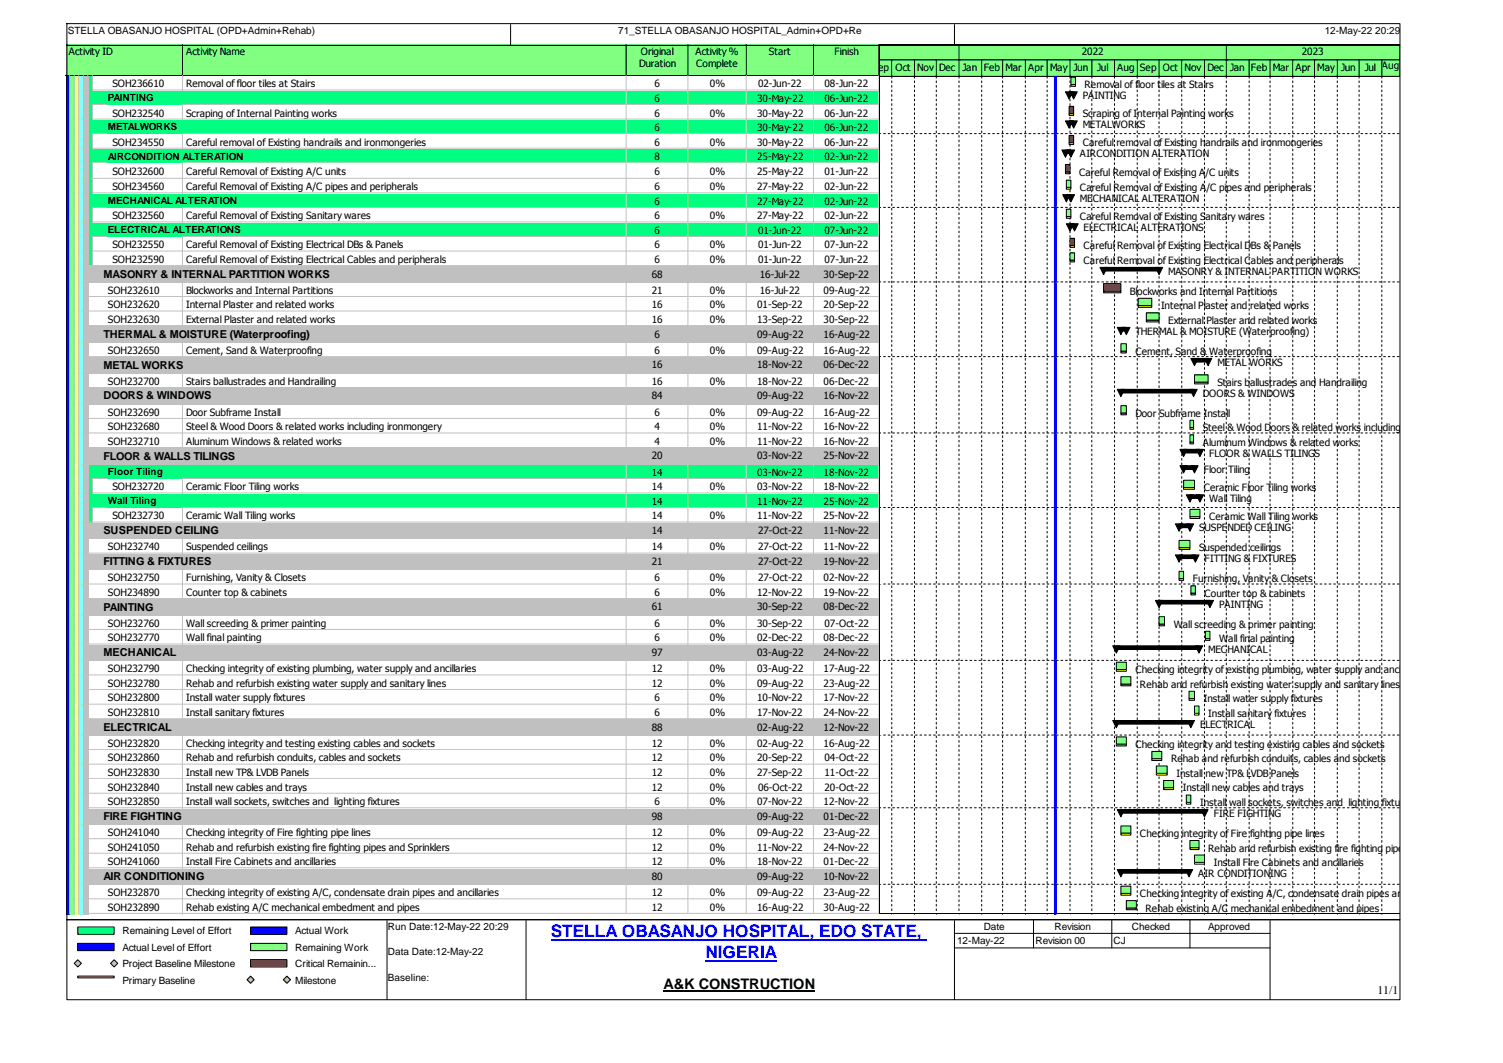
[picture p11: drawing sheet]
<svg xmlns="http://www.w3.org/2000/svg" width="420mm" height="297mm" viewBox="0 0 420 297" stroke-linecap="round" stroke-linejoin="round" font-family="sans-serif">
<defs><g id="words">
<g font-size="4.8" fill="#00f">
<text x="154" y="261.8">STELLA OBASANJO HOSPITAL, EDO STATE,</text>
<text x="197.2" y="267.7">NIGERIA</text>
</g>
<text font-size="4.1" x="185.5" y="276.4">A&amp;K CONSTRUCTION</text>
<text font-size="3.3" x="385.1" y="277.6">11/1</text>
<g font-size="3.1">
<text x="28.9" y="77.6">MASONRY &amp; INTERNAL PARTITION WORKS</text>
<text x="28.9" y="94.4">THERMAL &amp; MOISTURE (Waterproofing)</text>
<text x="28.9" y="103">METAL WORKS</text>
<text x="28.9" y="111.6">DOORS &amp; WINDOWS</text>
<text x="28.9" y="128.4">FLOOR &amp; WALLS TILINGS</text>
<text x="28.9" y="149.3">SUSPENDED CEILING</text>
<text x="28.9" y="157.9">FITTING &amp; FIXTURES</text>
<text x="28.9" y="170.6">PAINTING</text>
<text x="28.9" y="183.3">MECHANICAL</text>
<text x="28.9" y="204.2">ELECTRICAL</text>
<text x="28.9" y="229.1">FIRE FIGHTING</text>
<text x="28.9" y="245.9">AIR CONDITIONING</text>
</g>
<g font-size="2.8">
<text x="19" y="9.4">STELLA OBASANJO HOSPITAL (OPD+Admin+Rehab)</text>
<text x="172.8" y="9.4">71_STELLA OBASANJO HOSPITAL_Admin+OPD+Re</text>
<text x="370.3" y="9.4">12-May-22 20:29</text>
<text x="19.2" y="15.5">Activity ID</text>
<text x="52" y="15.5">Activity Name</text>
<text x="179.1" y="15.5">Original</text>
<text x="194.4" y="15.5">Activity %</text>
<text x="215" y="15.5">Start</text>
<text x="233.3" y="15.5">Finish</text>
<text x="302.4" y="15.5">2022</text>
<text x="363.9" y="15.5">2023</text>
<text x="178.6" y="18.8">Duration</text>
<text x="194.6" y="18.8">Complete</text>
<text x="244" y="19.8">Sep</text>
<text x="250.3" y="19.8">Oct</text>
<text x="256.4" y="19.8">Nov</text>
<text x="262.5" y="19.8">Dec</text>
<text x="269.1" y="19.8">Jan</text>
<text x="275" y="19.8">Feb</text>
<text x="281.1" y="19.8">Mar</text>
<text x="287.4" y="19.8">Apr</text>
<text x="293.5" y="19.8">May</text>
<text x="300.1" y="19.8">Jun</text>
<text x="306.7" y="19.8">Jul</text>
<text x="312.3" y="19.8">Aug</text>
<text x="318.7" y="19.8">Sep</text>
<text x="325.1" y="19.8">Oct</text>
<text x="331.2" y="19.8">Nov</text>
<text x="337.5" y="19.8">Dec</text>
<text x="343.9" y="19.8">Jan</text>
<text x="349.7" y="19.8">Feb</text>
<text x="355.8" y="19.8">Mar</text>
<text x="362.1" y="19.8">Apr</text>
<text x="368.2" y="19.8">May</text>
<text x="374.9" y="19.8">Jun</text>
<text x="381.5" y="19.8">Jul</text>
<text x="386.3" y="19.3">Aug</text>
<text x="30.2" y="28.3">PAINTING</text>
<text x="31.4" y="24.4">SOH236610</text>
<text x="52" y="24.4">Removal of floor tiles at Stairs</text>
<text x="183" y="24.4">6</text>
<text x="183" y="28.5">6</text>
<text x="198.4" y="24.4">0%</text>
<text x="211.7" y="28.5">30-May-22</text>
<text x="211.9" y="24.4">02-Jun-22</text>
<text x="230.5" y="24.4">08-Jun-22</text>
<text x="230.5" y="28.5">06-Jun-22</text>
<text x="302.7" y="27.7">PAINTING</text>
<text x="303.2" y="24.6">Removal of floor tiles at Stairs</text>
<text x="31.4" y="32.6">SOH232540</text>
<text x="52" y="32.6">Scraping of Internal Painting works</text>
<text x="183" y="32.6">6</text>
<text x="198.4" y="32.6">0%</text>
<text x="211.7" y="32.6">30-May-22</text>
<text x="230.5" y="32.6">06-Jun-22</text>
<text x="302.7" y="32.8">Scraping of Internal Painting works</text>
<text x="302.7" y="35.9">METALWORKS</text>
<text x="30.2" y="36.4">METALWORKS</text>
<text x="31.4" y="40.7">SOH234550</text>
<text x="52" y="40.7">Careful removal of Existing handrails and ironmongeries</text>
<text x="183" y="36.6">6</text>
<text x="183" y="40.7">6</text>
<text x="198.4" y="40.7">0%</text>
<text x="211.7" y="36.6">30-May-22</text>
<text x="211.7" y="40.7">30-May-22</text>
<text x="230.5" y="36.6">06-Jun-22</text>
<text x="230.5" y="40.7">06-Jun-22</text>
<text x="302.7" y="40.9">Careful removal of Existing handrails and ironmongeries</text>
<text x="30.2" y="44.6">AIRCONDITION ALTERATION</text>
<text x="183" y="44.7">8</text>
<text x="211.7" y="44.7">25-May-22</text>
<text x="230.5" y="44.7">02-Jun-22</text>
<text x="301.9" y="44">AIRCONDITION ALTERATION</text>
<text x="31.4" y="48.8">SOH232600</text>
<text x="31.4" y="53.1">SOH234560</text>
<text x="52" y="48.8">Careful Removal of Existing A/C units</text>
<text x="52" y="53.1">Careful Removal of Existing A/C pipes and peripherals</text>
<text x="183" y="48.8">6</text>
<text x="183" y="53.1">6</text>
<text x="198.4" y="48.8">0%</text>
<text x="198.4" y="53.1">0%</text>
<text x="211.7" y="48.8">25-May-22</text>
<text x="211.7" y="53.1">27-May-22</text>
<text x="230.5" y="48.8">01-Jun-22</text>
<text x="230.5" y="53.1">02-Jun-22</text>
<text x="301.7" y="49.1">Careful Removal of Existing A/C units</text>
<text x="301.9" y="53.4">Careful Removal of Existing A/C pipes and peripherals</text>
<text x="30.2" y="57">MECHANICAL ALTERATION</text>
<text x="183" y="57.2">6</text>
<text x="211.7" y="57.2">27-May-22</text>
<text x="230.5" y="57.2">02-Jun-22</text>
<text x="301.9" y="56.4">MECHANICAL ALTERATION</text>
<text x="30.2" y="65.2">ELECTRICAL ALTERATIONS</text>
<text x="31.4" y="61.3">SOH232560</text>
<text x="52" y="61.3">Careful Removal of Existing Sanitary wares</text>
<text x="183" y="61.3">6</text>
<text x="183" y="65.3">6</text>
<text x="198.4" y="61.3">0%</text>
<text x="211.7" y="61.3">27-May-22</text>
<text x="211.9" y="65.3">01-Jun-22</text>
<text x="230.5" y="61.3">02-Jun-22</text>
<text x="230.5" y="65.3">07-Jun-22</text>
<text x="301.9" y="61.5">Careful Removal of Existing Sanitary wares</text>
<text x="302.9" y="64.6">ELECTRICAL ALTERATIONS</text>
<text x="31.4" y="69.4">SOH232550</text>
<text x="52" y="69.4">Careful Removal of Existing Electrical DBs &amp; Panels</text>
<text x="183" y="69.4">6</text>
<text x="198.4" y="69.4">0%</text>
<text x="211.9" y="69.4">01-Jun-22</text>
<text x="230.5" y="69.4">07-Jun-22</text>
<text x="302.9" y="69.6">Careful Removal of Existing Electrical DBs &amp; Panels</text>
<text x="31.4" y="73.4">SOH232590</text>
<text x="52" y="73.4">Careful Removal of Existing Electrical Cables and peripherals</text>
<text x="182.2" y="77.6">68</text>
<text x="183" y="73.4">6</text>
<text x="198.4" y="73.4">0%</text>
<text x="211.9" y="73.4">01-Jun-22</text>
<text x="212.4" y="77.6">16-Jul-22</text>
<text x="230.2" y="77.6">30-Sep-22</text>
<text x="230.5" y="73.4">07-Jun-22</text>
<text x="302.9" y="73.7">Careful Removal of Existing Electrical Cables and peripherals</text>
<text x="326.6" y="76.8">MASONRY &amp; INTERNAL PARTITION WORKS</text>
<text x="30.2" y="82.1">SOH232610</text>
<text x="52" y="82.1">Blockworks and Internal Partitions</text>
<text x="182.2" y="82.1">21</text>
<text x="198.4" y="82.1">0%</text>
<text x="212.4" y="82.1">16-Jul-22</text>
<text x="230.2" y="82.1">09-Aug-22</text>
<text x="315.9" y="82.4">Blockworks and Internal Partitions</text>
<text x="30.2" y="86.2">SOH232620</text>
<text x="52" y="86.2">Internal Plaster and related works</text>
<text x="182.2" y="86.2">16</text>
<text x="198.4" y="86.2">0%</text>
<text x="211.7" y="86.2">01-Sep-22</text>
<text x="230.2" y="86.2">20-Sep-22</text>
<text x="324.6" y="86.4">Internal Plaster and related works</text>
<text x="30.2" y="90.3">SOH232630</text>
<text x="52" y="90.3">External Plaster and related works</text>
<text x="182.2" y="90.3">16</text>
<text x="183" y="94.3">6</text>
<text x="198.4" y="90.3">0%</text>
<text x="211.7" y="90.3">13-Sep-22</text>
<text x="211.7" y="94.3">09-Aug-22</text>
<text x="230.2" y="90.3">30-Sep-22</text>
<text x="230.2" y="94.3">16-Aug-22</text>
<text x="317.4" y="93.6">THERMAL &amp; MOISTURE (Waterproofing)</text>
<text x="326.6" y="90.5">External Plaster and related works</text>
<text x="30.2" y="98.9">SOH232650</text>
<text x="52" y="98.9">Cement, Sand &amp; Waterproofing</text>
<text x="183" y="98.9">6</text>
<text x="198.4" y="98.9">0%</text>
<text x="211.7" y="98.9">09-Aug-22</text>
<text x="230.2" y="98.9">16-Aug-22</text>
<text x="317.4" y="99.1">Cement, Sand &amp; Waterproofing</text>
<text x="30.2" y="107.5">SOH232700</text>
<text x="52" y="107.5">Stairs ballustrades and Handrailing</text>
<text x="182.2" y="103">16</text>
<text x="182.2" y="107.5">16</text>
<text x="198.4" y="107.5">0%</text>
<text x="211.7" y="103">18-Nov-22</text>
<text x="211.7" y="107.5">18-Nov-22</text>
<text x="230.2" y="103">06-Dec-22</text>
<text x="230.2" y="107.5">06-Dec-22</text>
<text x="340.3" y="102.2">METAL WORKS</text>
<text x="340.3" y="107.8">Stairs ballustrades and Handrailing</text>
<text x="182.2" y="111.6">84</text>
<text x="211.7" y="111.6">09-Aug-22</text>
<text x="230.2" y="111.6">16-Nov-22</text>
<text x="336.2" y="110.8">DOORS &amp; WINDOWS</text>
<text x="30.2" y="116.2">SOH232690</text>
<text x="52" y="116.2">Door Subframe Install</text>
<text x="183" y="116.2">6</text>
<text x="198.4" y="116.2">0%</text>
<text x="211.7" y="116.2">09-Aug-22</text>
<text x="230.2" y="116.2">16-Aug-22</text>
<text x="317.4" y="116.4">Door Subframe Install</text>
<text x="30.2" y="120.2">SOH232680</text>
<text x="30.2" y="124.3">SOH232710</text>
<text x="52" y="124.3">Aluminum Windows &amp; related works</text>
<text x="52" y="120.2">Steel &amp; Wood Doors &amp; related works including ironmongery</text>
<text x="183" y="120.2">4</text>
<text x="183" y="124.3">4</text>
<text x="198.4" y="120.2">0%</text>
<text x="198.4" y="124.3">0%</text>
<text x="211.7" y="120.2">11-Nov-22</text>
<text x="211.7" y="124.3">11-Nov-22</text>
<text x="230.2" y="120.2">16-Nov-22</text>
<text x="230.2" y="124.3">16-Nov-22</text>
<text x="336.2" y="124.5">Aluminum Windows &amp; related works</text>
<text x="336.2" y="120.5">Steel &amp; Wood Doors &amp; related works including ironmongery</text>
<text x="182.2" y="128.4">20</text>
<text x="211.7" y="128.4">03-Nov-22</text>
<text x="230.2" y="128.4">25-Nov-22</text>
<text x="338" y="127.6">FLOOR &amp; WALLS TILINGS</text>
<text x="30.2" y="132.8">Floor Tiling</text>
<text x="31.4" y="137">SOH232720</text>
<text x="52" y="137">Ceramic Floor Tiling works</text>
<text x="182.2" y="133">14</text>
<text x="182.2" y="137">14</text>
<text x="198.4" y="137">0%</text>
<text x="211.7" y="133">03-Nov-22</text>
<text x="211.7" y="137">03-Nov-22</text>
<text x="230.2" y="133">18-Nov-22</text>
<text x="230.2" y="137">18-Nov-22</text>
<text x="336.5" y="132.2">Floor Tiling</text>
<text x="336.5" y="137.3">Ceramic Floor Tiling works</text>
<text x="30.2" y="140.9">Wall Tiling</text>
<text x="182.2" y="141.1">14</text>
<text x="211.7" y="141.1">11-Nov-22</text>
<text x="230.2" y="141.1">25-Nov-22</text>
<text x="338" y="140.3">Wall Tiling</text>
<text x="31.4" y="145.2">SOH232730</text>
<text x="52" y="145.2">Ceramic Wall Tiling works</text>
<text x="182.2" y="145.2">14</text>
<text x="182.2" y="149.2">14</text>
<text x="198.4" y="145.2">0%</text>
<text x="211.7" y="145.2">11-Nov-22</text>
<text x="211.9" y="149.2">27-Oct-22</text>
<text x="230.2" y="145.2">25-Nov-22</text>
<text x="230.2" y="149.2">11-Nov-22</text>
<text x="335.2" y="148.5">SUSPENDED CEILING</text>
<text x="338" y="145.4">Ceramic Wall Tiling works</text>
<text x="30.2" y="153.8">SOH232740</text>
<text x="52" y="153.8">Suspended ceilings</text>
<text x="182.2" y="153.8">14</text>
<text x="198.4" y="153.8">0%</text>
<text x="211.9" y="153.8">27-Oct-22</text>
<text x="230.2" y="153.8">11-Nov-22</text>
<text x="335.2" y="154.1">Suspended ceilings</text>
<text x="182.2" y="157.9">21</text>
<text x="211.9" y="157.9">27-Oct-22</text>
<text x="230.2" y="157.9">19-Nov-22</text>
<text x="336.8" y="157.1">FITTING &amp; FIXTURES</text>
<text x="30.2" y="162.4">SOH232750</text>
<text x="30.2" y="166.5">SOH234890</text>
<text x="52" y="162.4">Furnishing, Vanity &amp; Closets</text>
<text x="52" y="166.5">Counter top &amp; cabinets</text>
<text x="183" y="162.4">6</text>
<text x="183" y="166.5">6</text>
<text x="198.4" y="162.4">0%</text>
<text x="198.4" y="166.5">0%</text>
<text x="211.7" y="166.5">12-Nov-22</text>
<text x="211.9" y="162.4">27-Oct-22</text>
<text x="230.2" y="162.4">02-Nov-22</text>
<text x="230.2" y="166.5">19-Nov-22</text>
<text x="333.4" y="162.7">Furnishing, Vanity &amp; Closets</text>
<text x="336.8" y="166.8">Counter top &amp; cabinets</text>
<text x="182.2" y="170.6">61</text>
<text x="211.7" y="170.6">30-Sep-22</text>
<text x="230.2" y="170.6">08-Dec-22</text>
<text x="340.8" y="169.8">PAINTING</text>
<text x="30.2" y="175.2">SOH232760</text>
<text x="30.2" y="179.2">SOH232770</text>
<text x="52" y="175.2">Wall screeding &amp; primer painting</text>
<text x="52" y="179.2">Wall final painting</text>
<text x="183" y="175.2">6</text>
<text x="183" y="179.2">6</text>
<text x="198.4" y="175.2">0%</text>
<text x="198.4" y="179.2">0%</text>
<text x="211.7" y="175.2">30-Sep-22</text>
<text x="211.7" y="179.2">02-Dec-22</text>
<text x="230.2" y="179.2">08-Dec-22</text>
<text x="230.5" y="175.2">07-Oct-22</text>
<text x="328.1" y="175.4">Wall screeding &amp; primer painting</text>
<text x="340.8" y="179.5">Wall final painting</text>
<text x="182.2" y="183.3">97</text>
<text x="211.7" y="183.3">03-Aug-22</text>
<text x="230.2" y="183.3">24-Nov-22</text>
<text x="337.8" y="182.5">MECHANICAL</text>
<text x="30.2" y="187.9">SOH232790</text>
<text x="30.2" y="191.9">SOH232780</text>
<text x="52" y="187.9">Checking integrity of existing plumbing, water supply and ancillaries</text>
<text x="52" y="191.9">Rehab and refurbish existing water supply and sanitary lines</text>
<text x="182.2" y="187.9">12</text>
<text x="182.2" y="191.9">12</text>
<text x="198.4" y="187.9">0%</text>
<text x="198.4" y="191.9">0%</text>
<text x="211.7" y="187.9">03-Aug-22</text>
<text x="211.7" y="191.9">09-Aug-22</text>
<text x="230.2" y="187.9">17-Aug-22</text>
<text x="230.2" y="191.9">23-Aug-22</text>
<text x="317.4" y="188.1">Checking integrity of existing plumbing, water supply and ancillaries</text>
<text x="30.2" y="196">SOH232800</text>
<text x="52" y="196">Install water supply fixtures</text>
<text x="183" y="196">6</text>
<text x="198.4" y="196">0%</text>
<text x="211.7" y="196">10-Nov-22</text>
<text x="230.2" y="196">17-Nov-22</text>
<text x="318.7" y="192.2">Rehab and refurbish existing water supply and sanitary lines</text>
<text x="336.5" y="196.3">Install water supply fixtures</text>
<text x="30.2" y="200.1">SOH232810</text>
<text x="52" y="200.1">Install sanitary fixtures</text>
<text x="183" y="200.1">6</text>
<text x="198.4" y="200.1">0%</text>
<text x="211.7" y="200.1">17-Nov-22</text>
<text x="230.2" y="200.1">24-Nov-22</text>
<text x="335.5" y="203.4">ELECTRICAL</text>
<text x="337.8" y="200.3">Install sanitary fixtures</text>
<text x="30.2" y="208.7">SOH232820</text>
<text x="52" y="208.7">Checking integrity and testing existing cables and sockets</text>
<text x="182.2" y="204.1">88</text>
<text x="182.2" y="208.7">12</text>
<text x="198.4" y="208.7">0%</text>
<text x="211.7" y="204.1">02-Aug-22</text>
<text x="211.7" y="208.7">02-Aug-22</text>
<text x="230.2" y="204.1">12-Nov-22</text>
<text x="230.2" y="208.7">16-Aug-22</text>
<text x="317.4" y="209">Checking integrity and testing existing cables and sockets</text>
<text x="30.2" y="212.8">SOH232860</text>
<text x="52" y="212.8">Rehab and refurbish conduits, cables and sockets</text>
<text x="182.2" y="212.8">12</text>
<text x="198.4" y="212.8">0%</text>
<text x="211.7" y="212.8">20-Sep-22</text>
<text x="230.5" y="212.8">04-Oct-22</text>
<text x="327.4" y="213">Rehab and refurbish conduits, cables and sockets</text>
<text x="30.2" y="216.8">SOH232830</text>
<text x="30.2" y="220.9">SOH232840</text>
<text x="52" y="216.8">Install new TP&amp; LVDB Panels</text>
<text x="52" y="220.9">Install new cables and trays</text>
<text x="182.2" y="216.8">12</text>
<text x="182.2" y="220.9">12</text>
<text x="198.4" y="216.8">0%</text>
<text x="198.4" y="220.9">0%</text>
<text x="211.7" y="216.8">27-Sep-22</text>
<text x="211.9" y="220.9">06-Oct-22</text>
<text x="230.5" y="216.8">11-Oct-22</text>
<text x="230.5" y="220.9">20-Oct-22</text>
<text x="328.9" y="217.1">Install new TP&amp; LVDB Panels</text>
<text x="330.7" y="221.1">Install new cables and trays</text>
<text x="30.2" y="225">SOH232850</text>
<text x="52" y="225">Install wall sockets, switches and lighting fixtures</text>
<text x="183" y="225">6</text>
<text x="198.4" y="225">0%</text>
<text x="211.7" y="225">07-Nov-22</text>
<text x="230.2" y="225">12-Nov-22</text>
<text x="335.5" y="225.3">Install wall sockets, switches and lighting fixtures</text>
<text x="30.2" y="233.6">SOH241040</text>
<text x="52" y="233.6">Checking integrity of Fire fighting pipe lines</text>
<text x="182.2" y="229.1">98</text>
<text x="182.2" y="233.6">12</text>
<text x="198.4" y="233.6">0%</text>
<text x="211.7" y="229.1">09-Aug-22</text>
<text x="211.7" y="233.6">09-Aug-22</text>
<text x="230.2" y="229.1">01-Dec-22</text>
<text x="230.2" y="233.6">23-Aug-22</text>
<text x="318.7" y="233.9">Checking integrity of Fire fighting pipe lines</text>
<text x="339.3" y="228.3">FIRE FIGHTING</text>
<text x="30.2" y="237.7">SOH241050</text>
<text x="52" y="237.7">Rehab and refurbish existing fire fighting pipes and Sprinklers</text>
<text x="182.2" y="237.7">12</text>
<text x="198.4" y="237.7">0%</text>
<text x="211.7" y="237.7">11-Nov-22</text>
<text x="230.2" y="237.7">24-Nov-22</text>
<text x="337.8" y="238">Rehab and refurbish existing fire fighting pipes and Sprinklers</text>
<text x="30.2" y="241.8">SOH241060</text>
<text x="52" y="241.8">Install Fire Cabinets and ancillaries</text>
<text x="182.2" y="241.8">12</text>
<text x="182.2" y="245.8">80</text>
<text x="198.4" y="241.8">0%</text>
<text x="211.7" y="241.8">18-Nov-22</text>
<text x="211.7" y="245.8">09-Aug-22</text>
<text x="230.2" y="241.8">01-Dec-22</text>
<text x="230.2" y="245.8">10-Nov-22</text>
<text x="335" y="245.1">AIR CONDITIONING</text>
<text x="339.3" y="242">Install Fire Cabinets and ancillaries</text>
<text x="30.2" y="250.4">SOH232870</text>
<text x="52" y="250.4">Checking integrity of existing A/C, condensate drain pipes and ancillaries</text>
<text x="182.2" y="250.4">12</text>
<text x="198.4" y="250.4">0%</text>
<text x="211.7" y="250.4">09-Aug-22</text>
<text x="230.2" y="250.4">23-Aug-22</text>
<text x="318.7" y="250.7">Checking integrity of existing A/C, condensate drain pipes and ancillaries</text>
<text x="30.2" y="254.5">SOH232890</text>
<text x="52" y="254.5">Rehab existing A/C mechanical embedment and pipes</text>
<text x="182.2" y="254.5">12</text>
<text x="198.4" y="254.5">0%</text>
<text x="211.7" y="254.5">16-Aug-22</text>
<text x="230.2" y="254.5">30-Aug-22</text>
<text x="320.2" y="254.7">Rehab existing A/C mechanical embedment and pipes</text>
<text x="34.2" y="261.1">Remaining Level of Effort</text>
<text x="82.5" y="261.1">Actual Work</text>
<text x="108.4" y="259.8">Run Date:12-May-22 20:29</text>
<text x="267.6" y="263.9">12-May-22</text>
<text x="275" y="259.8">Date</text>
<text x="289.5" y="263.9">Revision 00</text>
<text x="294.8" y="259.8">Revision</text>
<text x="311.3" y="263.9">CJ</text>
<text x="316.4" y="259.8">Checked</text>
<text x="337.8" y="259.8">Approved</text>
<text x="34.2" y="265.6">Actual Level of Effort</text>
<text x="82.5" y="265.6">Remaining Work</text>
<text x="108.4" y="266.9">Data Date:12-May-22</text>
<text x="34.2" y="270.2">Project Baseline Milestone</text>
<text x="34.2" y="274.8">Primary Baseline</text>
<text x="82.5" y="270.2">Critical Remainin...</text>
<text x="82.5" y="274.8">Milestone</text>
<text x="108.4" y="274.1">Baseline:</text>
</g>
</g></defs>
<path d="M18.4 12.4h32.9v8.9h-32.9z" fill="#80ff80"/>
<path d="M51 12.4v8.7h-32.8" fill="none" stroke="#000" stroke-width=".28"/>
<path d="M51.3 12.4h124v8.9h-124z" fill="#80ff80"/>
<path d="M175 12.4v8.7h-124" fill="none" stroke="#000" stroke-width=".28"/>
<path d="M175.3 12.4h17.3v8.9h-17.3z" fill="#80ff80"/>
<path d="M192.3 12.4v8.7h-17.3" fill="none" stroke="#000" stroke-width=".28"/>
<path d="M192.6 12.4h16.3v8.9h-16.3z" fill="#80ff80"/>
<path d="M208.6 12.4v8.7h-16.3" fill="none" stroke="#000" stroke-width=".28"/>
<path d="M208.9 12.4h18.8v8.9h-18.8z" fill="#80ff80"/>
<path d="M227.4 12.4v8.7h-18.8" fill="none" stroke="#000" stroke-width=".28"/>
<path d="M227.7 12.4h18.3v8.9h-18.3z" fill="#80ff80"/>
<path d="M245.7 12.4v8.7h-18.3" fill="none" stroke="#000" stroke-width=".28"/>
<path d="M18.4 21.3h1.3v4.1h-1.3z" fill="#00f"/>
<path d="M19.5 21.1v4.3" fill="none" stroke="#c0c0c0" stroke-width=".28"/>
<path d="M19.7 21.3h1.3v4.1h-1.3z" fill="#80ff80"/>
<path d="M20.7 21.1v4.3" fill="none" stroke="#c0c0c0" stroke-width=".28"/>
<path d="M21 21.3h1.3v4.1h-1.3z" fill="#ffff80"/>
<path d="M22 21.1v4.3" fill="none" stroke="#c0c0c0" stroke-width=".28"/>
<path d="M22.3 21.3h1.2v4.1h-1.2z" fill="#80ffff"/>
<path d="M23.3 21.1v4.3" fill="none" stroke="#c0c0c0" stroke-width=".28"/>
<path d="M23.5 21.3h1.3v4.1h-1.3z" fill="#c0c0c0"/>
<path d="M24.5 21.1v4.3" fill="none" stroke="#c0c0c0" stroke-width=".28"/>
<path d="M24.8 21.3h1.3v4.1h-1.3z" fill="#00ff80"/>
<path d="M25.8 21.1v4.3" fill="none" stroke="#c0c0c0" stroke-width=".28"/>
<path d="M26.1 21.3h25.2v4.1h-25.2z" fill="#fff"/>
<path d="M25.8 25.1h25.5M51 21.1v4.3" fill="none" stroke="#c0c0c0" stroke-width=".28"/>
<g fill="#fff">
<path d="M51.3 21.3h124v4.1h-124z"/>
<path d="M51.8 21.6h122.8v3.6h-122.8z"/>
</g>
<path d="M175 21.1v4h-123.7" fill="none" stroke="#c0c0c0" stroke-width=".28"/>
<g fill="#fff">
<path d="M175.3 21.3h17.3v4.1h-17.3z"/>
<path d="M175.8 21.6h16v3.6h-16z"/>
</g>
<path d="M192.3 21.1v4h-17" fill="none" stroke="#c0c0c0" stroke-width=".28"/>
<g fill="#fff">
<path d="M192.6 21.3h16.3v4.1h-16.3z"/>
<path d="M193.1 21.6h15v3.6h-15z"/>
</g>
<path d="M208.6 21.1v4h-16" fill="none" stroke="#c0c0c0" stroke-width=".28"/>
<g fill="#fff">
<path d="M208.9 21.3h18.8v4.1h-18.8z"/>
<path d="M209.4 21.6h17.5v3.6h-17.5z"/>
</g>
<path d="M227.4 21.1v4h-18.5" fill="none" stroke="#c0c0c0" stroke-width=".28"/>
<g fill="#fff">
<path d="M227.7 21.3h18.3v4.1h-18.3z"/>
<path d="M228.2 21.6h17v3.6h-17z"/>
</g>
<path d="M245.7 21.1v4h-18" fill="none" stroke="#c0c0c0" stroke-width=".28"/>
<path d="M18.4 25.4h1.3v4.1h-1.3z" fill="#00f"/>
<path d="M19.5 25.1v4.4" fill="none" stroke="#c0c0c0" stroke-width=".28"/>
<path d="M19.7 25.4h1.3v4.1h-1.3z" fill="#80ff80"/>
<path d="M20.7 25.1v4.4" fill="none" stroke="#c0c0c0" stroke-width=".28"/>
<path d="M21 25.4h1.3v4.1h-1.3z" fill="#ffff80"/>
<path d="M22 25.1v4.4" fill="none" stroke="#c0c0c0" stroke-width=".28"/>
<path d="M22.3 25.4h1.2v4.1h-1.2z" fill="#80ffff"/>
<path d="M23.3 25.1v4.4" fill="none" stroke="#c0c0c0" stroke-width=".28"/>
<path d="M23.5 25.4h1.3v4.1h-1.3z" fill="#c0c0c0"/>
<path d="M24.5 25.1v4.4" fill="none" stroke="#c0c0c0" stroke-width=".28"/>
<path d="M24.8 25.4h26.5v4.1h-26.5z" fill="#00ff80"/>
<path d="M25.8 29.2h25.5" fill="none" stroke="#c0c0c0" stroke-width=".28"/>
<g fill="#00ff80">
<path d="M51.3 25.4h124v4.1h-124z"/>
<path d="M29.9 25.7h144.7v3.6h-144.7z"/>
</g>
<path d="M175 25.1v4.1h-123.7" fill="none" stroke="#c0c0c0" stroke-width=".28"/>
<g fill="#00ff80">
<path d="M175.3 25.4h17.3v4.1h-17.3z"/>
<path d="M175.8 25.7h16v3.6h-16z"/>
</g>
<path d="M192.3 25.1v4.1h-17" fill="none" stroke="#c0c0c0" stroke-width=".28"/>
<path d="M192.6 25.4h16.3v4.1h-16.3z" fill="#00ff80"/>
<path d="M208.6 25.1v4.1h-16" fill="none" stroke="#c0c0c0" stroke-width=".28"/>
<g fill="#00ff80">
<path d="M208.9 25.4h18.8v4.1h-18.8z"/>
<path d="M209.4 25.7h17.5v3.6h-17.5z"/>
</g>
<path d="M227.4 25.1v4.1h-18.5" fill="none" stroke="#c0c0c0" stroke-width=".28"/>
<g fill="#00ff80">
<path d="M227.7 25.4h18.3v4.1h-18.3z"/>
<path d="M228.2 25.7h17v3.6h-17z"/>
</g>
<path d="M245.7 25.1v4.1h-18" fill="none" stroke="#c0c0c0" stroke-width=".28"/>
<path d="M18.4 29.5h1.3v4.1h-1.3z" fill="#00f"/>
<path d="M19.5 29.2v4.3" fill="none" stroke="#c0c0c0" stroke-width=".28"/>
<path d="M19.7 29.5h1.3v4.1h-1.3z" fill="#80ff80"/>
<path d="M20.7 29.2v4.3" fill="none" stroke="#c0c0c0" stroke-width=".28"/>
<path d="M21 29.5h1.3v4.1h-1.3z" fill="#ffff80"/>
<path d="M22 29.2v4.3" fill="none" stroke="#c0c0c0" stroke-width=".28"/>
<path d="M22.3 29.5h1.2v4.1h-1.2z" fill="#80ffff"/>
<path d="M23.3 29.2v4.3" fill="none" stroke="#c0c0c0" stroke-width=".28"/>
<path d="M23.5 29.5h1.3v4.1h-1.3z" fill="#c0c0c0"/>
<path d="M24.5 29.2v4.3" fill="none" stroke="#c0c0c0" stroke-width=".28"/>
<path d="M24.8 29.5h1.3v4.1h-1.3z" fill="#00ff80"/>
<path d="M25.8 29.2v4.3" fill="none" stroke="#c0c0c0" stroke-width=".28"/>
<path d="M26.1 29.5h25.2v4.1h-25.2z" fill="#fff"/>
<path d="M25.8 33.3h25.5M51 29.2v4.3" fill="none" stroke="#c0c0c0" stroke-width=".28"/>
<g fill="#fff">
<path d="M51.3 29.5h124v4.1h-124z"/>
<path d="M51.8 29.8h122.8v3.5h-122.8z"/>
</g>
<path d="M175 29.2v4.1h-123.7" fill="none" stroke="#c0c0c0" stroke-width=".28"/>
<g fill="#fff">
<path d="M175.3 29.5h17.3v4.1h-17.3z"/>
<path d="M175.8 29.8h16v3.5h-16z"/>
</g>
<path d="M192.3 29.2v4.1h-17" fill="none" stroke="#c0c0c0" stroke-width=".28"/>
<g fill="#fff">
<path d="M192.6 29.5h16.3v4.1h-16.3z"/>
<path d="M193.1 29.8h15v3.5h-15z"/>
</g>
<path d="M208.6 29.2v4.1h-16" fill="none" stroke="#c0c0c0" stroke-width=".28"/>
<g fill="#fff">
<path d="M208.9 29.5h18.8v4.1h-18.8z"/>
<path d="M209.4 29.8h17.5v3.5h-17.5z"/>
</g>
<path d="M227.4 29.2v4.1h-18.5" fill="none" stroke="#c0c0c0" stroke-width=".28"/>
<g fill="#fff">
<path d="M227.7 29.5h18.3v4.1h-18.3z"/>
<path d="M228.2 29.8h17v3.5h-17z"/>
</g>
<path d="M245.7 29.2v4.1h-18" fill="none" stroke="#c0c0c0" stroke-width=".28"/>
<path d="M18.4 33.6h1.3v4h-1.3z" fill="#00f"/>
<path d="M19.5 33.3v4.3" fill="none" stroke="#c0c0c0" stroke-width=".28"/>
<path d="M19.7 33.6h1.3v4h-1.3z" fill="#80ff80"/>
<path d="M20.7 33.3v4.3" fill="none" stroke="#c0c0c0" stroke-width=".28"/>
<path d="M21 33.6h1.3v4h-1.3z" fill="#ffff80"/>
<path d="M22 33.3v4.3" fill="none" stroke="#c0c0c0" stroke-width=".28"/>
<path d="M22.3 33.6h1.2v4h-1.2z" fill="#80ffff"/>
<path d="M23.3 33.3v4.3" fill="none" stroke="#c0c0c0" stroke-width=".28"/>
<path d="M23.5 33.6h1.3v4h-1.3z" fill="#c0c0c0"/>
<path d="M24.5 33.3v4.3" fill="none" stroke="#c0c0c0" stroke-width=".28"/>
<path d="M24.8 33.6h26.5v4h-26.5z" fill="#00ff80"/>
<path d="M25.8 37.3h25.5" fill="none" stroke="#c0c0c0" stroke-width=".28"/>
<g fill="#00ff80">
<path d="M51.3 33.6h124v4h-124z"/>
<path d="M29.9 33.8h144.7v3.6h-144.7z"/>
</g>
<path d="M175 33.3v4h-123.7" fill="none" stroke="#c0c0c0" stroke-width=".28"/>
<g fill="#00ff80">
<path d="M175.3 33.6h17.3v4h-17.3z"/>
<path d="M175.8 33.8h16v3.6h-16z"/>
</g>
<path d="M192.3 33.3v4h-17" fill="none" stroke="#c0c0c0" stroke-width=".28"/>
<path d="M192.6 33.6h16.3v4h-16.3z" fill="#00ff80"/>
<path d="M208.6 33.3v4h-16" fill="none" stroke="#c0c0c0" stroke-width=".28"/>
<g fill="#00ff80">
<path d="M208.9 33.6h18.8v4h-18.8z"/>
<path d="M209.4 33.8h17.5v3.6h-17.5z"/>
</g>
<path d="M227.4 33.3v4h-18.5" fill="none" stroke="#c0c0c0" stroke-width=".28"/>
<g fill="#00ff80">
<path d="M227.7 33.6h18.3v4h-18.3z"/>
<path d="M228.2 33.8h17v3.6h-17z"/>
</g>
<path d="M245.7 33.3v4h-18" fill="none" stroke="#c0c0c0" stroke-width=".28"/>
<path d="M18.4 37.6h1.3v4.1h-1.3z" fill="#00f"/>
<path d="M19.5 37.3v4.4" fill="none" stroke="#c0c0c0" stroke-width=".28"/>
<path d="M19.7 37.6h1.3v4.1h-1.3z" fill="#80ff80"/>
<path d="M20.7 37.3v4.4" fill="none" stroke="#c0c0c0" stroke-width=".28"/>
<path d="M21 37.6h1.3v4.1h-1.3z" fill="#ffff80"/>
<path d="M22 37.3v4.4" fill="none" stroke="#c0c0c0" stroke-width=".28"/>
<path d="M22.3 37.6h1.2v4.1h-1.2z" fill="#80ffff"/>
<path d="M23.3 37.3v4.4" fill="none" stroke="#c0c0c0" stroke-width=".28"/>
<path d="M23.5 37.6h1.3v4.1h-1.3z" fill="#c0c0c0"/>
<path d="M24.5 37.3v4.4" fill="none" stroke="#c0c0c0" stroke-width=".28"/>
<path d="M24.8 37.6h1.3v4.1h-1.3z" fill="#00ff80"/>
<path d="M25.8 37.3v4.4" fill="none" stroke="#c0c0c0" stroke-width=".28"/>
<path d="M26.1 37.6h25.2v4.1h-25.2z" fill="#fff"/>
<path d="M51 37.3v4.4M25.8 41.4h25.5" fill="none" stroke="#c0c0c0" stroke-width=".28"/>
<g fill="#fff">
<path d="M51.3 37.6h124v4.1h-124z"/>
<path d="M51.8 37.9h122.8v3.5h-122.8z"/>
</g>
<path d="M175 37.3v4.1h-123.7" fill="none" stroke="#c0c0c0" stroke-width=".28"/>
<g fill="#fff">
<path d="M175.3 37.6h17.3v4.1h-17.3z"/>
<path d="M175.8 37.9h16v3.5h-16z"/>
</g>
<path d="M192.3 37.3v4.1h-17" fill="none" stroke="#c0c0c0" stroke-width=".28"/>
<g fill="#fff">
<path d="M192.6 37.6h16.3v4.1h-16.3z"/>
<path d="M193.1 37.9h15v3.5h-15z"/>
</g>
<path d="M208.6 37.3v4.1h-16" fill="none" stroke="#c0c0c0" stroke-width=".28"/>
<g fill="#fff">
<path d="M208.9 37.6h18.8v4.1h-18.8z"/>
<path d="M209.4 37.9h17.5v3.5h-17.5z"/>
</g>
<path d="M227.4 37.3v4.1h-18.5" fill="none" stroke="#c0c0c0" stroke-width=".28"/>
<g fill="#fff">
<path d="M227.7 37.6h18.3v4.1h-18.3z"/>
<path d="M228.2 37.9h17v3.5h-17z"/>
</g>
<path d="M245.7 37.3v4.1h-18" fill="none" stroke="#c0c0c0" stroke-width=".28"/>
<path d="M18.4 41.7h1.3v4.1h-1.3z" fill="#00f"/>
<path d="M19.5 41.4v4.3" fill="none" stroke="#c0c0c0" stroke-width=".28"/>
<path d="M19.7 41.7h1.3v4.1h-1.3z" fill="#80ff80"/>
<path d="M20.7 41.4v4.3" fill="none" stroke="#c0c0c0" stroke-width=".28"/>
<path d="M21 41.7h1.3v4.1h-1.3z" fill="#ffff80"/>
<path d="M22 41.4v4.3" fill="none" stroke="#c0c0c0" stroke-width=".28"/>
<path d="M22.3 41.7h1.2v4.1h-1.2z" fill="#80ffff"/>
<path d="M23.3 41.4v4.3" fill="none" stroke="#c0c0c0" stroke-width=".28"/>
<path d="M23.5 41.7h1.3v4.1h-1.3z" fill="#c0c0c0"/>
<path d="M24.5 41.4v4.3" fill="none" stroke="#c0c0c0" stroke-width=".28"/>
<path d="M24.8 41.7h26.5v4.1h-26.5z" fill="#00ff80"/>
<path d="M25.8 45.5h25.5" fill="none" stroke="#c0c0c0" stroke-width=".28"/>
<g fill="#00ff80">
<path d="M51.3 41.7h124v4.1h-124z"/>
<path d="M29.9 42h144.7v3.5h-144.7z"/>
</g>
<path d="M175 41.4v4.1h-123.7" fill="none" stroke="#c0c0c0" stroke-width=".28"/>
<g fill="#00ff80">
<path d="M175.3 41.7h17.3v4.1h-17.3z"/>
<path d="M175.8 42h16v3.5h-16z"/>
</g>
<path d="M192.3 41.4v4.1h-17" fill="none" stroke="#c0c0c0" stroke-width=".28"/>
<path d="M192.6 41.7h16.3v4.1h-16.3z" fill="#00ff80"/>
<path d="M208.6 41.4v4.1h-16" fill="none" stroke="#c0c0c0" stroke-width=".28"/>
<g fill="#00ff80">
<path d="M208.9 41.7h18.8v4.1h-18.8z"/>
<path d="M209.4 42h17.5v3.5h-17.5z"/>
</g>
<path d="M227.4 41.4v4.1h-18.5" fill="none" stroke="#c0c0c0" stroke-width=".28"/>
<g fill="#00ff80">
<path d="M227.7 41.7h18.3v4.1h-18.3z"/>
<path d="M228.2 42h17v3.5h-17z"/>
</g>
<path d="M245.7 41.4v4.1h-18" fill="none" stroke="#c0c0c0" stroke-width=".28"/>
<path d="M18.4 45.8h1.3v4.3h-1.3z" fill="#00f"/>
<path d="M19.5 45.5v4.6" fill="none" stroke="#c0c0c0" stroke-width=".28"/>
<path d="M19.7 45.8h1.3v4.3h-1.3z" fill="#80ff80"/>
<path d="M20.7 45.5v4.6" fill="none" stroke="#c0c0c0" stroke-width=".28"/>
<path d="M21 45.8h1.3v4.3h-1.3z" fill="#ffff80"/>
<path d="M22 45.5v4.6" fill="none" stroke="#c0c0c0" stroke-width=".28"/>
<path d="M22.3 45.8h1.2v4.3h-1.2z" fill="#80ffff"/>
<path d="M23.3 45.5v4.6" fill="none" stroke="#c0c0c0" stroke-width=".28"/>
<path d="M23.5 45.8h1.3v4.3h-1.3z" fill="#c0c0c0"/>
<path d="M24.5 45.5v4.6" fill="none" stroke="#c0c0c0" stroke-width=".28"/>
<path d="M24.8 45.8h1.3v4.3h-1.3z" fill="#00ff80"/>
<path d="M25.8 45.5v4.6" fill="none" stroke="#c0c0c0" stroke-width=".28"/>
<path d="M26.1 45.8h25.2v4.3h-25.2z" fill="#fff"/>
<path d="M25.8 49.8h25.5M51 45.5v4.6" fill="none" stroke="#c0c0c0" stroke-width=".28"/>
<g fill="#fff">
<path d="M51.3 45.8h124v4.3h-124z"/>
<path d="M51.8 46h122.8v3.8h-122.8z"/>
</g>
<path d="M175 45.5v4.3h-123.7" fill="none" stroke="#c0c0c0" stroke-width=".28"/>
<g fill="#fff">
<path d="M175.3 45.8h17.3v4.3h-17.3z"/>
<path d="M175.8 46h16v3.8h-16z"/>
</g>
<path d="M192.3 45.5v4.3h-17" fill="none" stroke="#c0c0c0" stroke-width=".28"/>
<g fill="#fff">
<path d="M192.6 45.8h16.3v4.3h-16.3z"/>
<path d="M193.1 46h15v3.8h-15z"/>
</g>
<path d="M208.6 45.5v4.3h-16" fill="none" stroke="#c0c0c0" stroke-width=".28"/>
<g fill="#fff">
<path d="M208.9 45.8h18.8v4.3h-18.8z"/>
<path d="M209.4 46h17.5v3.8h-17.5z"/>
</g>
<path d="M227.4 45.5v4.3h-18.5" fill="none" stroke="#c0c0c0" stroke-width=".28"/>
<g fill="#fff">
<path d="M227.7 45.8h18.3v4.3h-18.3z"/>
<path d="M228.2 46h17v3.8h-17z"/>
</g>
<path d="M245.7 45.5v4.3h-18" fill="none" stroke="#c0c0c0" stroke-width=".28"/>
<path d="M18.4 50.1h1.3v4h-1.3z" fill="#00f"/>
<path d="M19.5 49.8v4.3" fill="none" stroke="#c0c0c0" stroke-width=".28"/>
<path d="M19.7 50.1h1.3v4h-1.3z" fill="#80ff80"/>
<path d="M20.7 49.8v4.3" fill="none" stroke="#c0c0c0" stroke-width=".28"/>
<path d="M21 50.1h1.3v4h-1.3z" fill="#ffff80"/>
<path d="M22 49.8v4.3" fill="none" stroke="#c0c0c0" stroke-width=".28"/>
<path d="M22.3 50.1h1.2v4h-1.2z" fill="#80ffff"/>
<path d="M23.3 49.8v4.3" fill="none" stroke="#c0c0c0" stroke-width=".28"/>
<path d="M23.5 50.1h1.3v4h-1.3z" fill="#c0c0c0"/>
<path d="M24.5 49.8v4.3" fill="none" stroke="#c0c0c0" stroke-width=".28"/>
<path d="M24.8 50.1h1.3v4h-1.3z" fill="#00ff80"/>
<path d="M25.8 49.8v4.3" fill="none" stroke="#c0c0c0" stroke-width=".28"/>
<path d="M26.1 50.1h25.2v4h-25.2z" fill="#fff"/>
<path d="M25.8 53.9h25.5M51 49.8v4.3" fill="none" stroke="#c0c0c0" stroke-width=".28"/>
<g fill="#fff">
<path d="M51.3 50.1h124v4h-124z"/>
<path d="M51.8 50.3h122.8v3.6h-122.8z"/>
</g>
<path d="M175 49.8v4.1h-123.7" fill="none" stroke="#c0c0c0" stroke-width=".28"/>
<g fill="#fff">
<path d="M175.3 50.1h17.3v4h-17.3z"/>
<path d="M175.8 50.3h16v3.6h-16z"/>
</g>
<path d="M192.3 49.8v4.1h-17" fill="none" stroke="#c0c0c0" stroke-width=".28"/>
<g fill="#fff">
<path d="M192.6 50.1h16.3v4h-16.3z"/>
<path d="M193.1 50.3h15v3.6h-15z"/>
</g>
<path d="M208.6 49.8v4.1h-16" fill="none" stroke="#c0c0c0" stroke-width=".28"/>
<g fill="#fff">
<path d="M208.9 50.1h18.8v4h-18.8z"/>
<path d="M209.4 50.3h17.5v3.6h-17.5z"/>
</g>
<path d="M227.4 49.8v4.1h-18.5" fill="none" stroke="#c0c0c0" stroke-width=".28"/>
<g fill="#fff">
<path d="M227.7 50.1h18.3v4h-18.3z"/>
<path d="M228.2 50.3h17v3.6h-17z"/>
</g>
<path d="M245.7 49.8v4.1h-18" fill="none" stroke="#c0c0c0" stroke-width=".28"/>
<path d="M18.4 54.1h1.3v4.1h-1.3z" fill="#00f"/>
<path d="M19.5 53.9v4.3" fill="none" stroke="#c0c0c0" stroke-width=".28"/>
<path d="M19.7 54.1h1.3v4.1h-1.3z" fill="#80ff80"/>
<path d="M20.7 53.9v4.3" fill="none" stroke="#c0c0c0" stroke-width=".28"/>
<path d="M21 54.1h1.3v4.1h-1.3z" fill="#ffff80"/>
<path d="M22 53.9v4.3" fill="none" stroke="#c0c0c0" stroke-width=".28"/>
<path d="M22.3 54.1h1.2v4.1h-1.2z" fill="#80ffff"/>
<path d="M23.3 53.9v4.3" fill="none" stroke="#c0c0c0" stroke-width=".28"/>
<path d="M23.5 54.1h1.3v4.1h-1.3z" fill="#c0c0c0"/>
<path d="M24.5 53.9v4.3" fill="none" stroke="#c0c0c0" stroke-width=".28"/>
<path d="M24.8 54.1h26.5v4.1h-26.5z" fill="#00ff80"/>
<path d="M25.8 58h25.5" fill="none" stroke="#c0c0c0" stroke-width=".28"/>
<g fill="#00ff80">
<path d="M51.3 54.1h124v4.1h-124z"/>
<path d="M29.9 54.4h144.7v3.6h-144.7z"/>
</g>
<path d="M175 53.9v4.1h-123.7" fill="none" stroke="#c0c0c0" stroke-width=".28"/>
<g fill="#00ff80">
<path d="M175.3 54.1h17.3v4.1h-17.3z"/>
<path d="M175.8 54.4h16v3.6h-16z"/>
</g>
<path d="M192.3 53.9v4.1h-17" fill="none" stroke="#c0c0c0" stroke-width=".28"/>
<path d="M192.6 54.1h16.3v4.1h-16.3z" fill="#00ff80"/>
<path d="M208.6 53.9v4.1h-16" fill="none" stroke="#c0c0c0" stroke-width=".28"/>
<g fill="#00ff80">
<path d="M208.9 54.1h18.8v4.1h-18.8z"/>
<path d="M209.4 54.4h17.5v3.6h-17.5z"/>
</g>
<path d="M227.4 53.9v4.1h-18.5" fill="none" stroke="#c0c0c0" stroke-width=".28"/>
<g fill="#00ff80">
<path d="M227.7 54.1h18.3v4.1h-18.3z"/>
<path d="M228.2 54.4h17v3.6h-17z"/>
</g>
<path d="M245.7 53.9v4.1h-18" fill="none" stroke="#c0c0c0" stroke-width=".28"/>
<path d="M18.4 58.2h1.3v4.1h-1.3z" fill="#00f"/>
<path d="M19.5 58v4.3" fill="none" stroke="#c0c0c0" stroke-width=".28"/>
<path d="M19.7 58.2h1.3v4.1h-1.3z" fill="#80ff80"/>
<path d="M20.7 58v4.3" fill="none" stroke="#c0c0c0" stroke-width=".28"/>
<path d="M21 58.2h1.3v4.1h-1.3z" fill="#ffff80"/>
<path d="M22 58v4.3" fill="none" stroke="#c0c0c0" stroke-width=".28"/>
<path d="M22.3 58.2h1.2v4.1h-1.2z" fill="#80ffff"/>
<path d="M23.3 58v4.3" fill="none" stroke="#c0c0c0" stroke-width=".28"/>
<path d="M23.5 58.2h1.3v4.1h-1.3z" fill="#c0c0c0"/>
<path d="M24.5 58v4.3" fill="none" stroke="#c0c0c0" stroke-width=".28"/>
<path d="M24.8 58.2h1.3v4.1h-1.3z" fill="#00ff80"/>
<path d="M25.8 58v4.3" fill="none" stroke="#c0c0c0" stroke-width=".28"/>
<path d="M26.1 58.2h25.2v4.1h-25.2z" fill="#fff"/>
<path d="M51 58v4.3M25.8 62h25.5" fill="none" stroke="#c0c0c0" stroke-width=".28"/>
<g fill="#fff">
<path d="M51.3 58.2h124v4.1h-124z"/>
<path d="M51.8 58.5h122.8v3.5h-122.8z"/>
</g>
<path d="M175 58v4h-123.7" fill="none" stroke="#c0c0c0" stroke-width=".28"/>
<g fill="#fff">
<path d="M175.3 58.2h17.3v4.1h-17.3z"/>
<path d="M175.8 58.5h16v3.5h-16z"/>
</g>
<path d="M192.3 58v4h-17" fill="none" stroke="#c0c0c0" stroke-width=".28"/>
<g fill="#fff">
<path d="M192.6 58.2h16.3v4.1h-16.3z"/>
<path d="M193.1 58.5h15v3.5h-15z"/>
</g>
<path d="M208.6 58v4h-16" fill="none" stroke="#c0c0c0" stroke-width=".28"/>
<g fill="#fff">
<path d="M208.9 58.2h18.8v4.1h-18.8z"/>
<path d="M209.4 58.5h17.5v3.5h-17.5z"/>
</g>
<path d="M227.4 58v4h-18.5" fill="none" stroke="#c0c0c0" stroke-width=".28"/>
<g fill="#fff">
<path d="M227.7 58.2h18.3v4.1h-18.3z"/>
<path d="M228.2 58.5h17v3.5h-17z"/>
</g>
<path d="M245.7 58v4h-18" fill="none" stroke="#c0c0c0" stroke-width=".28"/>
<path d="M18.4 62.3h1.3v4h-1.3z" fill="#00f"/>
<path d="M19.5 62v4.3" fill="none" stroke="#c0c0c0" stroke-width=".28"/>
<path d="M19.7 62.3h1.3v4h-1.3z" fill="#80ff80"/>
<path d="M20.7 62v4.3" fill="none" stroke="#c0c0c0" stroke-width=".28"/>
<path d="M21 62.3h1.3v4h-1.3z" fill="#ffff80"/>
<path d="M22 62v4.3" fill="none" stroke="#c0c0c0" stroke-width=".28"/>
<path d="M22.3 62.3h1.2v4h-1.2z" fill="#80ffff"/>
<path d="M23.3 62v4.3" fill="none" stroke="#c0c0c0" stroke-width=".28"/>
<path d="M23.5 62.3h1.3v4h-1.3z" fill="#c0c0c0"/>
<path d="M24.5 62v4.3" fill="none" stroke="#c0c0c0" stroke-width=".28"/>
<path d="M24.8 62.3h26.5v4h-26.5z" fill="#00ff80"/>
<path d="M25.8 66.1h25.5" fill="none" stroke="#c0c0c0" stroke-width=".28"/>
<g fill="#00ff80">
<path d="M51.3 62.3h124v4h-124z"/>
<path d="M29.9 62.5h144.7v3.6h-144.7z"/>
</g>
<path d="M175 62v4.1h-123.7" fill="none" stroke="#c0c0c0" stroke-width=".28"/>
<g fill="#00ff80">
<path d="M175.3 62.3h17.3v4h-17.3z"/>
<path d="M175.8 62.5h16v3.6h-16z"/>
</g>
<path d="M192.3 62v4.1h-17" fill="none" stroke="#c0c0c0" stroke-width=".28"/>
<path d="M192.6 62.3h16.3v4h-16.3z" fill="#00ff80"/>
<path d="M208.6 62v4.1h-16" fill="none" stroke="#c0c0c0" stroke-width=".28"/>
<g fill="#00ff80">
<path d="M208.9 62.3h18.8v4h-18.8z"/>
<path d="M209.4 62.5h17.5v3.6h-17.5z"/>
</g>
<path d="M227.4 62v4.1h-18.5" fill="none" stroke="#c0c0c0" stroke-width=".28"/>
<g fill="#00ff80">
<path d="M227.7 62.3h18.3v4h-18.3z"/>
<path d="M228.2 62.5h17v3.6h-17z"/>
</g>
<path d="M245.7 62v4.1h-18" fill="none" stroke="#c0c0c0" stroke-width=".28"/>
<path d="M18.4 66.3h1.3v4.1h-1.3z" fill="#00f"/>
<path d="M19.5 66.1v4.3" fill="none" stroke="#c0c0c0" stroke-width=".28"/>
<path d="M19.7 66.3h1.3v4.1h-1.3z" fill="#80ff80"/>
<path d="M20.7 66.1v4.3" fill="none" stroke="#c0c0c0" stroke-width=".28"/>
<path d="M21 66.3h1.3v4.1h-1.3z" fill="#ffff80"/>
<path d="M22 66.1v4.3" fill="none" stroke="#c0c0c0" stroke-width=".28"/>
<path d="M22.3 66.3h1.2v4.1h-1.2z" fill="#80ffff"/>
<path d="M23.3 66.1v4.3" fill="none" stroke="#c0c0c0" stroke-width=".28"/>
<path d="M23.5 66.3h1.3v4.1h-1.3z" fill="#c0c0c0"/>
<path d="M24.5 66.1v4.3" fill="none" stroke="#c0c0c0" stroke-width=".28"/>
<path d="M24.8 66.3h1.3v4.1h-1.3z" fill="#00ff80"/>
<path d="M25.8 66.1v4.3" fill="none" stroke="#c0c0c0" stroke-width=".28"/>
<path d="M26.1 66.3h25.2v4.1h-25.2z" fill="#fff"/>
<path d="M25.8 70.1h25.5M51 66.1v4.3" fill="none" stroke="#c0c0c0" stroke-width=".28"/>
<g fill="#fff">
<path d="M51.3 66.3h124v4.1h-124z"/>
<path d="M51.8 66.6h122.8v3.5h-122.8z"/>
</g>
<path d="M175 66.1v4h-123.7" fill="none" stroke="#c0c0c0" stroke-width=".28"/>
<g fill="#fff">
<path d="M175.3 66.3h17.3v4.1h-17.3z"/>
<path d="M175.8 66.6h16v3.5h-16z"/>
</g>
<path d="M192.3 66.1v4h-17" fill="none" stroke="#c0c0c0" stroke-width=".28"/>
<g fill="#fff">
<path d="M192.6 66.3h16.3v4.1h-16.3z"/>
<path d="M193.1 66.6h15v3.5h-15z"/>
</g>
<path d="M208.6 66.1v4h-16" fill="none" stroke="#c0c0c0" stroke-width=".28"/>
<g fill="#fff">
<path d="M208.9 66.3h18.8v4.1h-18.8z"/>
<path d="M209.4 66.6h17.5v3.5h-17.5z"/>
</g>
<path d="M227.4 66.1v4h-18.5" fill="none" stroke="#c0c0c0" stroke-width=".28"/>
<g fill="#fff">
<path d="M227.7 66.3h18.3v4.1h-18.3z"/>
<path d="M228.2 66.6h17v3.5h-17z"/>
</g>
<path d="M245.7 66.1v4h-18" fill="none" stroke="#c0c0c0" stroke-width=".28"/>
<path d="M18.4 70.4h1.3v4.1h-1.3z" fill="#00f"/>
<path d="M19.5 70.1v4.4" fill="none" stroke="#c0c0c0" stroke-width=".28"/>
<path d="M19.7 70.4h1.3v4.1h-1.3z" fill="#80ff80"/>
<path d="M20.7 70.1v4.4" fill="none" stroke="#c0c0c0" stroke-width=".28"/>
<path d="M21 70.4h1.3v4.1h-1.3z" fill="#ffff80"/>
<path d="M22 70.1v4.4" fill="none" stroke="#c0c0c0" stroke-width=".28"/>
<path d="M22.3 70.4h1.2v4.1h-1.2z" fill="#80ffff"/>
<path d="M23.3 70.1v4.4" fill="none" stroke="#c0c0c0" stroke-width=".28"/>
<path d="M23.5 70.4h1.3v4.1h-1.3z" fill="#c0c0c0"/>
<path d="M24.5 70.1v4.4" fill="none" stroke="#c0c0c0" stroke-width=".28"/>
<path d="M24.8 70.4h1.3v4.1h-1.3z" fill="#00ff80"/>
<path d="M24.5 74.2h1.6M25.8 70.1v4.4" fill="none" stroke="#c0c0c0" stroke-width=".28"/>
<path d="M26.1 70.4h25.2v4.1h-25.2z" fill="#fff"/>
<path d="M25.8 74.2h25.5M51 70.1v4.4" fill="none" stroke="#c0c0c0" stroke-width=".28"/>
<g fill="#fff">
<path d="M51.3 70.4h124v4.1h-124z"/>
<path d="M51.8 70.7h122.8v3.5h-122.8z"/>
</g>
<path d="M175 70.1v4.1h-123.7" fill="none" stroke="#c0c0c0" stroke-width=".28"/>
<g fill="#fff">
<path d="M175.3 70.4h17.3v4.1h-17.3z"/>
<path d="M175.8 70.7h16v3.5h-16z"/>
</g>
<path d="M192.3 70.1v4.1h-17" fill="none" stroke="#c0c0c0" stroke-width=".28"/>
<g fill="#fff">
<path d="M192.6 70.4h16.3v4.1h-16.3z"/>
<path d="M193.1 70.7h15v3.5h-15z"/>
</g>
<path d="M208.6 70.1v4.1h-16" fill="none" stroke="#c0c0c0" stroke-width=".28"/>
<g fill="#fff">
<path d="M208.9 70.4h18.8v4.1h-18.8z"/>
<path d="M209.4 70.7h17.5v3.5h-17.5z"/>
</g>
<path d="M227.4 70.1v4.1h-18.5" fill="none" stroke="#c0c0c0" stroke-width=".28"/>
<g fill="#fff">
<path d="M227.7 70.4h18.3v4.1h-18.3z"/>
<path d="M228.2 70.7h17v3.5h-17z"/>
</g>
<path d="M245.7 70.1v4.1h-18" fill="none" stroke="#c0c0c0" stroke-width=".28"/>
<path d="M18.4 74.5h1.3v4.6h-1.3z" fill="#00f"/>
<path d="M19.5 74.2v4.8" fill="none" stroke="#c0c0c0" stroke-width=".28"/>
<path d="M19.7 74.5h1.3v4.6h-1.3z" fill="#80ff80"/>
<path d="M20.7 74.2v4.8" fill="none" stroke="#c0c0c0" stroke-width=".28"/>
<path d="M21 74.5h1.3v4.6h-1.3z" fill="#ffff80"/>
<path d="M22 74.2v4.8" fill="none" stroke="#c0c0c0" stroke-width=".28"/>
<path d="M22.3 74.5h1.2v4.6h-1.2z" fill="#80ffff"/>
<path d="M23.3 74.2v4.8" fill="none" stroke="#c0c0c0" stroke-width=".28"/>
<path d="M23.5 74.5h27.8v4.6h-27.8z" fill="#c0c0c0"/>
<path d="M24.5 78.8h26.8" fill="none" stroke="#c0c0c0" stroke-width=".28"/>
<g fill="#c0c0c0">
<path d="M51.3 74.5h124v4.6h-124z"/>
<path d="M28.6 74.8h146v4h-146z"/>
</g>
<path d="M175 74.2v4.6h-123.7" fill="none" stroke="#c0c0c0" stroke-width=".28"/>
<g fill="#c0c0c0">
<path d="M175.3 74.5h17.3v4.6h-17.3z"/>
<path d="M175.8 74.8h16v4h-16z"/>
</g>
<path d="M192.3 74.2v4.6h-17" fill="none" stroke="#c0c0c0" stroke-width=".28"/>
<path d="M192.6 74.5h16.3v4.6h-16.3z" fill="#c0c0c0"/>
<path d="M208.6 74.2v4.6h-16" fill="none" stroke="#c0c0c0" stroke-width=".28"/>
<g fill="#c0c0c0">
<path d="M208.9 74.5h18.8v4.6h-18.8z"/>
<path d="M209.4 74.8h17.5v4h-17.5z"/>
</g>
<path d="M227.4 74.2v4.6h-18.5" fill="none" stroke="#c0c0c0" stroke-width=".28"/>
<g fill="#c0c0c0">
<path d="M227.7 74.5h18.3v4.6h-18.3z"/>
<path d="M228.2 74.8h17v4h-17z"/>
</g>
<path d="M245.7 74.2v4.6h-18" fill="none" stroke="#c0c0c0" stroke-width=".28"/>
<path d="M18.4 79.1h1.3v4h-1.3z" fill="#00f"/>
<path d="M19.5 78.8v4.3" fill="none" stroke="#c0c0c0" stroke-width=".28"/>
<path d="M19.7 79.1h1.3v4h-1.3z" fill="#80ff80"/>
<path d="M20.7 78.8v4.3" fill="none" stroke="#c0c0c0" stroke-width=".28"/>
<path d="M21 79.1h1.3v4h-1.3z" fill="#ffff80"/>
<path d="M22 78.8v4.3" fill="none" stroke="#c0c0c0" stroke-width=".28"/>
<path d="M22.3 79.1h1.2v4h-1.2z" fill="#80ffff"/>
<path d="M23.3 78.8v4.3" fill="none" stroke="#c0c0c0" stroke-width=".28"/>
<path d="M23.5 79.1h1.3v4h-1.3z" fill="#c0c0c0"/>
<path d="M24.5 78.8v4.3" fill="none" stroke="#c0c0c0" stroke-width=".28"/>
<path d="M24.8 79.1h26.5v4h-26.5z" fill="#fff"/>
<path d="M51 78.8v4.3M24.5 82.8h26.8" fill="none" stroke="#c0c0c0" stroke-width=".28"/>
<g fill="#fff">
<path d="M51.3 79.1h124v4h-124z"/>
<path d="M51.8 79.3h122.8v3.6h-122.8z"/>
</g>
<path d="M175 78.8v4h-123.7" fill="none" stroke="#c0c0c0" stroke-width=".28"/>
<g fill="#fff">
<path d="M175.3 79.1h17.3v4h-17.3z"/>
<path d="M175.8 79.3h16v3.6h-16z"/>
</g>
<path d="M192.3 78.8v4h-17" fill="none" stroke="#c0c0c0" stroke-width=".28"/>
<g fill="#fff">
<path d="M192.6 79.1h16.3v4h-16.3z"/>
<path d="M193.1 79.3h15v3.6h-15z"/>
</g>
<path d="M208.6 78.8v4h-16" fill="none" stroke="#c0c0c0" stroke-width=".28"/>
<g fill="#fff">
<path d="M208.9 79.1h18.8v4h-18.8z"/>
<path d="M209.4 79.3h17.5v3.6h-17.5z"/>
</g>
<path d="M227.4 78.8v4h-18.5" fill="none" stroke="#c0c0c0" stroke-width=".28"/>
<g fill="#fff">
<path d="M227.7 79.1h18.3v4h-18.3z"/>
<path d="M228.2 79.3h17v3.6h-17z"/>
</g>
<path d="M245.7 78.8v4h-18" fill="none" stroke="#c0c0c0" stroke-width=".28"/>
<path d="M18.4 83.1h1.3v4.1h-1.3z" fill="#00f"/>
<path d="M19.5 82.8v4.4" fill="none" stroke="#c0c0c0" stroke-width=".28"/>
<path d="M19.7 83.1h1.3v4.1h-1.3z" fill="#80ff80"/>
<path d="M20.7 82.8v4.4" fill="none" stroke="#c0c0c0" stroke-width=".28"/>
<path d="M21 83.1h1.3v4.1h-1.3z" fill="#ffff80"/>
<path d="M22 82.8v4.4" fill="none" stroke="#c0c0c0" stroke-width=".28"/>
<path d="M22.3 83.1h1.2v4.1h-1.2z" fill="#80ffff"/>
<path d="M23.3 82.8v4.4" fill="none" stroke="#c0c0c0" stroke-width=".28"/>
<path d="M23.5 83.1h1.3v4.1h-1.3z" fill="#c0c0c0"/>
<path d="M24.5 82.8v4.4" fill="none" stroke="#c0c0c0" stroke-width=".28"/>
<path d="M24.8 83.1h26.5v4.1h-26.5z" fill="#fff"/>
<path d="M24.5 86.9h26.8M51 82.8v4.4" fill="none" stroke="#c0c0c0" stroke-width=".28"/>
<g fill="#fff">
<path d="M51.3 83.1h124v4.1h-124z"/>
<path d="M51.8 83.4h122.8v3.6h-122.8z"/>
</g>
<path d="M175 82.8v4.1h-123.7" fill="none" stroke="#c0c0c0" stroke-width=".28"/>
<g fill="#fff">
<path d="M175.3 83.1h17.3v4.1h-17.3z"/>
<path d="M175.8 83.4h16v3.6h-16z"/>
</g>
<path d="M192.3 82.8v4.1h-17" fill="none" stroke="#c0c0c0" stroke-width=".28"/>
<g fill="#fff">
<path d="M192.6 83.1h16.3v4.1h-16.3z"/>
<path d="M193.1 83.4h15v3.6h-15z"/>
</g>
<path d="M208.6 82.8v4.1h-16" fill="none" stroke="#c0c0c0" stroke-width=".28"/>
<g fill="#fff">
<path d="M208.9 83.1h18.8v4.1h-18.8z"/>
<path d="M209.4 83.4h17.5v3.6h-17.5z"/>
</g>
<path d="M227.4 82.8v4.1h-18.5" fill="none" stroke="#c0c0c0" stroke-width=".28"/>
<g fill="#fff">
<path d="M227.7 83.1h18.3v4.1h-18.3z"/>
<path d="M228.2 83.4h17v3.6h-17z"/>
</g>
<path d="M245.7 82.8v4.1h-18" fill="none" stroke="#c0c0c0" stroke-width=".28"/>
<path d="M18.4 87.2h1.3v4.1h-1.3z" fill="#00f"/>
<path d="M19.5 86.9v4.3" fill="none" stroke="#c0c0c0" stroke-width=".28"/>
<path d="M19.7 87.2h1.3v4.1h-1.3z" fill="#80ff80"/>
<path d="M20.7 86.9v4.3" fill="none" stroke="#c0c0c0" stroke-width=".28"/>
<path d="M21 87.2h1.3v4.1h-1.3z" fill="#ffff80"/>
<path d="M22 86.9v4.3" fill="none" stroke="#c0c0c0" stroke-width=".28"/>
<path d="M22.3 87.2h1.2v4.1h-1.2z" fill="#80ffff"/>
<path d="M23.3 86.9v4.3" fill="none" stroke="#c0c0c0" stroke-width=".28"/>
<path d="M23.5 87.2h1.3v4.1h-1.3z" fill="#c0c0c0"/>
<path d="M24.5 86.9v4.3" fill="none" stroke="#c0c0c0" stroke-width=".28"/>
<path d="M24.8 87.2h26.5v4.1h-26.5z" fill="#fff"/>
<path d="M24.5 91h26.8M51 86.9v4.3" fill="none" stroke="#c0c0c0" stroke-width=".28"/>
<g fill="#fff">
<path d="M51.3 87.2h124v4.1h-124z"/>
<path d="M51.8 87.5h122.8v3.5h-122.8z"/>
</g>
<path d="M175 86.9v4.1h-123.7" fill="none" stroke="#c0c0c0" stroke-width=".28"/>
<g fill="#fff">
<path d="M175.3 87.2h17.3v4.1h-17.3z"/>
<path d="M175.8 87.5h16v3.5h-16z"/>
</g>
<path d="M192.3 86.9v4.1h-17" fill="none" stroke="#c0c0c0" stroke-width=".28"/>
<g fill="#fff">
<path d="M192.6 87.2h16.3v4.1h-16.3z"/>
<path d="M193.1 87.5h15v3.5h-15z"/>
</g>
<path d="M208.6 86.9v4.1h-16" fill="none" stroke="#c0c0c0" stroke-width=".28"/>
<g fill="#fff">
<path d="M208.9 87.2h18.8v4.1h-18.8z"/>
<path d="M209.4 87.5h17.5v3.5h-17.5z"/>
</g>
<path d="M227.4 86.9v4.1h-18.5" fill="none" stroke="#c0c0c0" stroke-width=".28"/>
<g fill="#fff">
<path d="M227.7 87.2h18.3v4.1h-18.3z"/>
<path d="M228.2 87.5h17v3.5h-17z"/>
</g>
<path d="M245.7 86.9v4.1h-18" fill="none" stroke="#c0c0c0" stroke-width=".28"/>
<path d="M18.4 91.3h1.3v4.5h-1.3z" fill="#00f"/>
<path d="M19.5 91v4.8" fill="none" stroke="#c0c0c0" stroke-width=".28"/>
<path d="M19.7 91.3h1.3v4.5h-1.3z" fill="#80ff80"/>
<path d="M20.7 91v4.8" fill="none" stroke="#c0c0c0" stroke-width=".28"/>
<path d="M21 91.3h1.3v4.5h-1.3z" fill="#ffff80"/>
<path d="M22 91v4.8" fill="none" stroke="#c0c0c0" stroke-width=".28"/>
<path d="M22.3 91.3h1.2v4.5h-1.2z" fill="#80ffff"/>
<path d="M23.3 91v4.8" fill="none" stroke="#c0c0c0" stroke-width=".28"/>
<path d="M23.5 91.3h27.8v4.5h-27.8z" fill="#c0c0c0"/>
<path d="M24.5 95.5h26.8" fill="none" stroke="#c0c0c0" stroke-width=".28"/>
<g fill="#c0c0c0">
<path d="M51.3 91.3h124v4.5h-124z"/>
<path d="M28.6 91.5h146v4.1h-146z"/>
</g>
<path d="M175 91v4.5h-123.7" fill="none" stroke="#c0c0c0" stroke-width=".28"/>
<g fill="#c0c0c0">
<path d="M175.3 91.3h17.3v4.5h-17.3z"/>
<path d="M175.8 91.5h16v4.1h-16z"/>
</g>
<path d="M192.3 91v4.5h-17" fill="none" stroke="#c0c0c0" stroke-width=".28"/>
<path d="M192.6 91.3h16.3v4.5h-16.3z" fill="#c0c0c0"/>
<path d="M208.6 91v4.5h-16" fill="none" stroke="#c0c0c0" stroke-width=".28"/>
<g fill="#c0c0c0">
<path d="M208.9 91.3h18.8v4.5h-18.8z"/>
<path d="M209.4 91.5h17.5v4.1h-17.5z"/>
</g>
<path d="M227.4 91v4.5h-18.5" fill="none" stroke="#c0c0c0" stroke-width=".28"/>
<g fill="#c0c0c0">
<path d="M227.7 91.3h18.3v4.5h-18.3z"/>
<path d="M228.2 91.5h17v4.1h-17z"/>
</g>
<path d="M245.7 91v4.5h-18" fill="none" stroke="#c0c0c0" stroke-width=".28"/>
<path d="M18.4 95.8h1.3v4.1h-1.3z" fill="#00f"/>
<path d="M19.5 95.5v4.4" fill="none" stroke="#c0c0c0" stroke-width=".28"/>
<path d="M19.7 95.8h1.3v4.1h-1.3z" fill="#80ff80"/>
<path d="M20.7 95.5v4.4" fill="none" stroke="#c0c0c0" stroke-width=".28"/>
<path d="M21 95.8h1.3v4.1h-1.3z" fill="#ffff80"/>
<path d="M22 95.5v4.4" fill="none" stroke="#c0c0c0" stroke-width=".28"/>
<path d="M22.3 95.8h1.2v4.1h-1.2z" fill="#80ffff"/>
<path d="M23.3 95.5v4.4" fill="none" stroke="#c0c0c0" stroke-width=".28"/>
<path d="M23.5 95.8h1.3v4.1h-1.3z" fill="#c0c0c0"/>
<path d="M24.5 95.5v4.4" fill="none" stroke="#c0c0c0" stroke-width=".28"/>
<path d="M24.8 95.8h26.5v4.1h-26.5z" fill="#fff"/>
<path d="M24.5 99.7h26.8M51 95.5v4.4" fill="none" stroke="#c0c0c0" stroke-width=".28"/>
<g fill="#fff">
<path d="M51.3 95.8h124v4.1h-124z"/>
<path d="M51.8 96.1h122.8v3.6h-122.8z"/>
</g>
<path d="M175 95.5v4.2h-123.7" fill="none" stroke="#c0c0c0" stroke-width=".28"/>
<g fill="#fff">
<path d="M175.3 95.8h17.3v4.1h-17.3z"/>
<path d="M175.8 96.1h16v3.6h-16z"/>
</g>
<path d="M192.3 95.5v4.2h-17" fill="none" stroke="#c0c0c0" stroke-width=".28"/>
<g fill="#fff">
<path d="M192.6 95.8h16.3v4.1h-16.3z"/>
<path d="M193.1 96.1h15v3.6h-15z"/>
</g>
<path d="M208.6 95.5v4.2h-16" fill="none" stroke="#c0c0c0" stroke-width=".28"/>
<g fill="#fff">
<path d="M208.9 95.8h18.8v4.1h-18.8z"/>
<path d="M209.4 96.1h17.5v3.6h-17.5z"/>
</g>
<path d="M227.4 95.5v4.2h-18.5" fill="none" stroke="#c0c0c0" stroke-width=".28"/>
<g fill="#fff">
<path d="M227.7 95.8h18.3v4.1h-18.3z"/>
<path d="M228.2 96.1h17v3.6h-17z"/>
</g>
<path d="M245.7 95.5v4.2h-18" fill="none" stroke="#c0c0c0" stroke-width=".28"/>
<path d="M18.4 99.9h1.3v4.6h-1.3z" fill="#00f"/>
<path d="M19.5 99.7v4.8" fill="none" stroke="#c0c0c0" stroke-width=".28"/>
<path d="M19.7 99.9h1.3v4.6h-1.3z" fill="#80ff80"/>
<path d="M20.7 99.7v4.8" fill="none" stroke="#c0c0c0" stroke-width=".28"/>
<path d="M21 99.9h1.3v4.6h-1.3z" fill="#ffff80"/>
<path d="M22 99.7v4.8" fill="none" stroke="#c0c0c0" stroke-width=".28"/>
<path d="M22.3 99.9h1.2v4.6h-1.2z" fill="#80ffff"/>
<path d="M23.3 99.7v4.8" fill="none" stroke="#c0c0c0" stroke-width=".28"/>
<path d="M23.5 99.9h27.8v4.6h-27.8z" fill="#c0c0c0"/>
<path d="M24.5 104.2h26.8" fill="none" stroke="#c0c0c0" stroke-width=".28"/>
<g fill="#c0c0c0">
<path d="M51.3 99.9h124v4.6h-124z"/>
<path d="M28.6 100.2h146v4h-146z"/>
</g>
<path d="M175 99.7v4.5h-123.7" fill="none" stroke="#c0c0c0" stroke-width=".28"/>
<g fill="#c0c0c0">
<path d="M175.3 99.9h17.3v4.6h-17.3z"/>
<path d="M175.8 100.2h16v4h-16z"/>
</g>
<path d="M192.3 99.7v4.5h-17" fill="none" stroke="#c0c0c0" stroke-width=".28"/>
<path d="M192.6 99.9h16.3v4.6h-16.3z" fill="#c0c0c0"/>
<path d="M208.6 99.7v4.5h-16" fill="none" stroke="#c0c0c0" stroke-width=".28"/>
<g fill="#c0c0c0">
<path d="M208.9 99.9h18.8v4.6h-18.8z"/>
<path d="M209.4 100.2h17.5v4h-17.5z"/>
</g>
<path d="M227.4 99.7v4.5h-18.5" fill="none" stroke="#c0c0c0" stroke-width=".28"/>
<g fill="#c0c0c0">
<path d="M227.7 99.9h18.3v4.6h-18.3z"/>
<path d="M228.2 100.2h17v4h-17z"/>
</g>
<path d="M245.7 99.7v4.5h-18" fill="none" stroke="#c0c0c0" stroke-width=".28"/>
<path d="M18.4 104.5h1.3v4h-1.3z" fill="#00f"/>
<path d="M19.5 104.2v4.3" fill="none" stroke="#c0c0c0" stroke-width=".28"/>
<path d="M19.7 104.5h1.3v4h-1.3z" fill="#80ff80"/>
<path d="M20.7 104.2v4.3" fill="none" stroke="#c0c0c0" stroke-width=".28"/>
<path d="M21 104.5h1.3v4h-1.3z" fill="#ffff80"/>
<path d="M22 104.2v4.3" fill="none" stroke="#c0c0c0" stroke-width=".28"/>
<path d="M22.3 104.5h1.2v4h-1.2z" fill="#80ffff"/>
<path d="M23.3 104.2v4.3" fill="none" stroke="#c0c0c0" stroke-width=".28"/>
<path d="M23.5 104.5h1.3v4h-1.3z" fill="#c0c0c0"/>
<path d="M24.5 104.2v4.3" fill="none" stroke="#c0c0c0" stroke-width=".28"/>
<path d="M24.8 104.5h26.5v4h-26.5z" fill="#fff"/>
<path d="M24.5 108.3h26.8M51 104.2v4.3" fill="none" stroke="#c0c0c0" stroke-width=".28"/>
<g fill="#fff">
<path d="M51.3 104.5h124v4h-124z"/>
<path d="M51.8 104.7h122.8v3.6h-122.8z"/>
</g>
<path d="M175 104.2v4.1h-123.7" fill="none" stroke="#c0c0c0" stroke-width=".28"/>
<g fill="#fff">
<path d="M175.3 104.5h17.3v4h-17.3z"/>
<path d="M175.8 104.7h16v3.6h-16z"/>
</g>
<path d="M192.3 104.2v4.1h-17" fill="none" stroke="#c0c0c0" stroke-width=".28"/>
<g fill="#fff">
<path d="M192.6 104.5h16.3v4h-16.3z"/>
<path d="M193.1 104.7h15v3.6h-15z"/>
</g>
<path d="M208.6 104.2v4.1h-16" fill="none" stroke="#c0c0c0" stroke-width=".28"/>
<g fill="#fff">
<path d="M208.9 104.5h18.8v4h-18.8z"/>
<path d="M209.4 104.7h17.5v3.6h-17.5z"/>
</g>
<path d="M227.4 104.2v4.1h-18.5" fill="none" stroke="#c0c0c0" stroke-width=".28"/>
<g fill="#fff">
<path d="M227.7 104.5h18.3v4h-18.3z"/>
<path d="M228.2 104.7h17v3.6h-17z"/>
</g>
<path d="M245.7 104.2v4.1h-18" fill="none" stroke="#c0c0c0" stroke-width=".28"/>
<path d="M18.4 108.5h1.3v4.6h-1.3z" fill="#00f"/>
<path d="M19.5 108.3v4.8" fill="none" stroke="#c0c0c0" stroke-width=".28"/>
<path d="M19.7 108.5h1.3v4.6h-1.3z" fill="#80ff80"/>
<path d="M20.7 108.3v4.8" fill="none" stroke="#c0c0c0" stroke-width=".28"/>
<path d="M21 108.5h1.3v4.6h-1.3z" fill="#ffff80"/>
<path d="M22 108.3v4.8" fill="none" stroke="#c0c0c0" stroke-width=".28"/>
<path d="M22.3 108.5h1.2v4.6h-1.2z" fill="#80ffff"/>
<path d="M23.3 108.3v4.8" fill="none" stroke="#c0c0c0" stroke-width=".28"/>
<path d="M23.5 108.5h27.8v4.6h-27.8z" fill="#c0c0c0"/>
<path d="M24.5 112.9h26.8" fill="none" stroke="#c0c0c0" stroke-width=".28"/>
<g fill="#c0c0c0">
<path d="M51.3 108.5h124v4.6h-124z"/>
<path d="M28.6 108.8h146v4.1h-146z"/>
</g>
<path d="M175 108.3v4.6h-123.7" fill="none" stroke="#c0c0c0" stroke-width=".28"/>
<g fill="#c0c0c0">
<path d="M175.3 108.5h17.3v4.6h-17.3z"/>
<path d="M175.8 108.8h16v4.1h-16z"/>
</g>
<path d="M192.3 108.3v4.6h-17" fill="none" stroke="#c0c0c0" stroke-width=".28"/>
<path d="M192.6 108.5h16.3v4.6h-16.3z" fill="#c0c0c0"/>
<path d="M208.6 108.3v4.6h-16" fill="none" stroke="#c0c0c0" stroke-width=".28"/>
<g fill="#c0c0c0">
<path d="M208.9 108.5h18.8v4.6h-18.8z"/>
<path d="M209.4 108.8h17.5v4.1h-17.5z"/>
</g>
<path d="M227.4 108.3v4.6h-18.5" fill="none" stroke="#c0c0c0" stroke-width=".28"/>
<g fill="#c0c0c0">
<path d="M227.7 108.5h18.3v4.6h-18.3z"/>
<path d="M228.2 108.8h17v4.1h-17z"/>
</g>
<path d="M245.7 108.3v4.6h-18" fill="none" stroke="#c0c0c0" stroke-width=".28"/>
<path d="M18.4 113.1h1.3v4.1h-1.3z" fill="#00f"/>
<path d="M19.5 112.9v4.3" fill="none" stroke="#c0c0c0" stroke-width=".28"/>
<path d="M19.7 113.1h1.3v4.1h-1.3z" fill="#80ff80"/>
<path d="M20.7 112.9v4.3" fill="none" stroke="#c0c0c0" stroke-width=".28"/>
<path d="M21 113.1h1.3v4.1h-1.3z" fill="#ffff80"/>
<path d="M22 112.9v4.3" fill="none" stroke="#c0c0c0" stroke-width=".28"/>
<path d="M22.3 113.1h1.2v4.1h-1.2z" fill="#80ffff"/>
<path d="M23.3 112.9v4.3" fill="none" stroke="#c0c0c0" stroke-width=".28"/>
<path d="M23.5 113.1h1.3v4.1h-1.3z" fill="#c0c0c0"/>
<path d="M24.5 112.9v4.3" fill="none" stroke="#c0c0c0" stroke-width=".28"/>
<path d="M24.8 113.1h26.5v4.1h-26.5z" fill="#fff"/>
<path d="M24.5 116.9h26.8M51 112.9v4.3" fill="none" stroke="#c0c0c0" stroke-width=".28"/>
<g fill="#fff">
<path d="M51.3 113.1h124v4.1h-124z"/>
<path d="M51.8 113.4h122.8v3.5h-122.8z"/>
</g>
<path d="M175 112.9v4h-123.7" fill="none" stroke="#c0c0c0" stroke-width=".28"/>
<g fill="#fff">
<path d="M175.3 113.1h17.3v4.1h-17.3z"/>
<path d="M175.8 113.4h16v3.5h-16z"/>
</g>
<path d="M192.3 112.9v4h-17" fill="none" stroke="#c0c0c0" stroke-width=".28"/>
<g fill="#fff">
<path d="M192.6 113.1h16.3v4.1h-16.3z"/>
<path d="M193.1 113.4h15v3.5h-15z"/>
</g>
<path d="M208.6 112.9v4h-16" fill="none" stroke="#c0c0c0" stroke-width=".28"/>
<g fill="#fff">
<path d="M208.9 113.1h18.8v4.1h-18.8z"/>
<path d="M209.4 113.4h17.5v3.5h-17.5z"/>
</g>
<path d="M227.4 112.9v4h-18.5" fill="none" stroke="#c0c0c0" stroke-width=".28"/>
<g fill="#fff">
<path d="M227.7 113.1h18.3v4.1h-18.3z"/>
<path d="M228.2 113.4h17v3.5h-17z"/>
</g>
<path d="M245.7 112.9v4h-18" fill="none" stroke="#c0c0c0" stroke-width=".28"/>
<path d="M18.4 117.2h1.3v4h-1.3z" fill="#00f"/>
<path d="M19.5 116.9v4.3" fill="none" stroke="#c0c0c0" stroke-width=".28"/>
<path d="M19.7 117.2h1.3v4h-1.3z" fill="#80ff80"/>
<path d="M20.7 116.9v4.3" fill="none" stroke="#c0c0c0" stroke-width=".28"/>
<path d="M21 117.2h1.3v4h-1.3z" fill="#ffff80"/>
<path d="M22 116.9v4.3" fill="none" stroke="#c0c0c0" stroke-width=".28"/>
<path d="M22.3 117.2h1.2v4h-1.2z" fill="#80ffff"/>
<path d="M23.3 116.9v4.3" fill="none" stroke="#c0c0c0" stroke-width=".28"/>
<path d="M23.5 117.2h1.3v4h-1.3z" fill="#c0c0c0"/>
<path d="M24.5 116.9v4.3" fill="none" stroke="#c0c0c0" stroke-width=".28"/>
<path d="M24.8 117.2h26.5v4h-26.5z" fill="#fff"/>
<path d="M51 116.9v4.3M24.5 121h26.8" fill="none" stroke="#c0c0c0" stroke-width=".28"/>
<g fill="#fff">
<path d="M51.3 117.2h124v4h-124z"/>
<path d="M51.8 117.4h122.8v3.6h-122.8z"/>
</g>
<path d="M175 116.9v4.1h-123.7" fill="none" stroke="#c0c0c0" stroke-width=".28"/>
<g fill="#fff">
<path d="M175.3 117.2h17.3v4h-17.3z"/>
<path d="M175.8 117.4h16v3.6h-16z"/>
</g>
<path d="M192.3 116.9v4.1h-17" fill="none" stroke="#c0c0c0" stroke-width=".28"/>
<g fill="#fff">
<path d="M192.6 117.2h16.3v4h-16.3z"/>
<path d="M193.1 117.4h15v3.6h-15z"/>
</g>
<path d="M208.6 116.9v4.1h-16" fill="none" stroke="#c0c0c0" stroke-width=".28"/>
<g fill="#fff">
<path d="M208.9 117.2h18.8v4h-18.8z"/>
<path d="M209.4 117.4h17.5v3.6h-17.5z"/>
</g>
<path d="M227.4 116.9v4.1h-18.5" fill="none" stroke="#c0c0c0" stroke-width=".28"/>
<g fill="#fff">
<path d="M227.7 117.2h18.3v4h-18.3z"/>
<path d="M228.2 117.4h17v3.6h-17z"/>
</g>
<path d="M245.7 116.9v4.1h-18" fill="none" stroke="#c0c0c0" stroke-width=".28"/>
<path d="M18.4 121.2h1.3v4.1h-1.3z" fill="#00f"/>
<path d="M19.5 121v4.3" fill="none" stroke="#c0c0c0" stroke-width=".28"/>
<path d="M19.7 121.2h1.3v4.1h-1.3z" fill="#80ff80"/>
<path d="M20.7 121v4.3" fill="none" stroke="#c0c0c0" stroke-width=".28"/>
<path d="M21 121.2h1.3v4.1h-1.3z" fill="#ffff80"/>
<path d="M22 121v4.3" fill="none" stroke="#c0c0c0" stroke-width=".28"/>
<path d="M22.3 121.2h1.2v4.1h-1.2z" fill="#80ffff"/>
<path d="M23.3 121v4.3" fill="none" stroke="#c0c0c0" stroke-width=".28"/>
<path d="M23.5 121.2h1.3v4.1h-1.3z" fill="#c0c0c0"/>
<path d="M24.5 121v4.3" fill="none" stroke="#c0c0c0" stroke-width=".28"/>
<path d="M24.8 121.2h26.5v4.1h-26.5z" fill="#fff"/>
<path d="M24.5 125.1h26.8M51 121v4.3" fill="none" stroke="#c0c0c0" stroke-width=".28"/>
<g fill="#fff">
<path d="M51.3 121.2h124v4.1h-124z"/>
<path d="M51.8 121.5h122.8v3.6h-122.8z"/>
</g>
<path d="M175 121v4.1h-123.7" fill="none" stroke="#c0c0c0" stroke-width=".28"/>
<g fill="#fff">
<path d="M175.3 121.2h17.3v4.1h-17.3z"/>
<path d="M175.8 121.5h16v3.6h-16z"/>
</g>
<path d="M192.3 121v4.1h-17" fill="none" stroke="#c0c0c0" stroke-width=".28"/>
<g fill="#fff">
<path d="M192.6 121.2h16.3v4.1h-16.3z"/>
<path d="M193.1 121.5h15v3.6h-15z"/>
</g>
<path d="M208.6 121v4.1h-16" fill="none" stroke="#c0c0c0" stroke-width=".28"/>
<g fill="#fff">
<path d="M208.9 121.2h18.8v4.1h-18.8z"/>
<path d="M209.4 121.5h17.5v3.6h-17.5z"/>
</g>
<path d="M227.4 121v4.1h-18.5" fill="none" stroke="#c0c0c0" stroke-width=".28"/>
<g fill="#fff">
<path d="M227.7 121.2h18.3v4.1h-18.3z"/>
<path d="M228.2 121.5h17v3.6h-17z"/>
</g>
<path d="M245.7 121v4.1h-18" fill="none" stroke="#c0c0c0" stroke-width=".28"/>
<path d="M18.4 125.3h1.3v4.6h-1.3z" fill="#00f"/>
<path d="M19.5 125.1v4.8" fill="none" stroke="#c0c0c0" stroke-width=".28"/>
<path d="M19.7 125.3h1.3v4.6h-1.3z" fill="#80ff80"/>
<path d="M20.7 125.1v4.8" fill="none" stroke="#c0c0c0" stroke-width=".28"/>
<path d="M21 125.3h1.3v4.6h-1.3z" fill="#ffff80"/>
<path d="M22 125.1v4.8" fill="none" stroke="#c0c0c0" stroke-width=".28"/>
<path d="M22.3 125.3h1.2v4.6h-1.2z" fill="#80ffff"/>
<path d="M23.3 125.1v4.8" fill="none" stroke="#c0c0c0" stroke-width=".28"/>
<path d="M23.5 125.3h27.8v4.6h-27.8z" fill="#c0c0c0"/>
<path d="M24.5 129.6h26.8" fill="none" stroke="#c0c0c0" stroke-width=".28"/>
<g fill="#c0c0c0">
<path d="M51.3 125.3h124v4.6h-124z"/>
<path d="M28.6 125.6h146v4.1h-146z"/>
</g>
<path d="M175 125.1v4.5h-123.7" fill="none" stroke="#c0c0c0" stroke-width=".28"/>
<g fill="#c0c0c0">
<path d="M175.3 125.3h17.3v4.6h-17.3z"/>
<path d="M175.8 125.6h16v4.1h-16z"/>
</g>
<path d="M192.3 125.1v4.5h-17" fill="none" stroke="#c0c0c0" stroke-width=".28"/>
<path d="M192.6 125.3h16.3v4.6h-16.3z" fill="#c0c0c0"/>
<path d="M208.6 125.1v4.5h-16" fill="none" stroke="#c0c0c0" stroke-width=".28"/>
<g fill="#c0c0c0">
<path d="M208.9 125.3h18.8v4.6h-18.8z"/>
<path d="M209.4 125.6h17.5v4.1h-17.5z"/>
</g>
<path d="M227.4 125.1v4.5h-18.5" fill="none" stroke="#c0c0c0" stroke-width=".28"/>
<g fill="#c0c0c0">
<path d="M227.7 125.3h18.3v4.6h-18.3z"/>
<path d="M228.2 125.6h17v4.1h-17z"/>
</g>
<path d="M245.7 125.1v4.5h-18" fill="none" stroke="#c0c0c0" stroke-width=".28"/>
<path d="M18.4 129.9h1.3v4.1h-1.3z" fill="#00f"/>
<path d="M19.5 129.6v4.3" fill="none" stroke="#c0c0c0" stroke-width=".28"/>
<path d="M19.7 129.9h1.3v4.1h-1.3z" fill="#80ff80"/>
<path d="M20.7 129.6v4.3" fill="none" stroke="#c0c0c0" stroke-width=".28"/>
<path d="M21 129.9h1.3v4.1h-1.3z" fill="#ffff80"/>
<path d="M22 129.6v4.3" fill="none" stroke="#c0c0c0" stroke-width=".28"/>
<path d="M22.3 129.9h1.2v4.1h-1.2z" fill="#80ffff"/>
<path d="M23.3 129.6v4.3" fill="none" stroke="#c0c0c0" stroke-width=".28"/>
<path d="M23.5 129.9h1.3v4.1h-1.3z" fill="#c0c0c0"/>
<path d="M24.5 129.6v4.3" fill="none" stroke="#c0c0c0" stroke-width=".28"/>
<path d="M24.8 129.9h26.5v4.1h-26.5z" fill="#00ff80"/>
<path d="M25.8 133.7h25.5" fill="none" stroke="#c0c0c0" stroke-width=".28"/>
<g fill="#00ff80">
<path d="M51.3 129.9h124v4.1h-124z"/>
<path d="M29.9 130.2h144.7v3.5h-144.7z"/>
</g>
<path d="M175 129.6v4.1h-123.7" fill="none" stroke="#c0c0c0" stroke-width=".28"/>
<g fill="#00ff80">
<path d="M175.3 129.9h17.3v4.1h-17.3z"/>
<path d="M175.8 130.2h16v3.5h-16z"/>
</g>
<path d="M192.3 129.6v4.1h-17" fill="none" stroke="#c0c0c0" stroke-width=".28"/>
<path d="M192.6 129.9h16.3v4.1h-16.3z" fill="#00ff80"/>
<path d="M208.6 129.6v4.1h-16" fill="none" stroke="#c0c0c0" stroke-width=".28"/>
<g fill="#00ff80">
<path d="M208.9 129.9h18.8v4.1h-18.8z"/>
<path d="M209.4 130.2h17.5v3.5h-17.5z"/>
</g>
<path d="M227.4 129.6v4.1h-18.5" fill="none" stroke="#c0c0c0" stroke-width=".28"/>
<g fill="#00ff80">
<path d="M227.7 129.9h18.3v4.1h-18.3z"/>
<path d="M228.2 130.2h17v3.5h-17z"/>
</g>
<path d="M245.7 129.6v4.1h-18" fill="none" stroke="#c0c0c0" stroke-width=".28"/>
<path d="M18.4 134h1.3v4h-1.3z" fill="#00f"/>
<path d="M19.5 133.7v4.3" fill="none" stroke="#c0c0c0" stroke-width=".28"/>
<path d="M19.7 134h1.3v4h-1.3z" fill="#80ff80"/>
<path d="M20.7 133.7v4.3" fill="none" stroke="#c0c0c0" stroke-width=".28"/>
<path d="M21 134h1.3v4h-1.3z" fill="#ffff80"/>
<path d="M22 133.7v4.3" fill="none" stroke="#c0c0c0" stroke-width=".28"/>
<path d="M22.3 134h1.2v4h-1.2z" fill="#80ffff"/>
<path d="M23.3 133.7v4.3" fill="none" stroke="#c0c0c0" stroke-width=".28"/>
<path d="M23.5 134h1.3v4h-1.3z" fill="#c0c0c0"/>
<path d="M24.5 133.7v4.3" fill="none" stroke="#c0c0c0" stroke-width=".28"/>
<path d="M24.8 134h1.3v4h-1.3z" fill="#00ff80"/>
<path d="M25.8 133.7v4.3" fill="none" stroke="#c0c0c0" stroke-width=".28"/>
<path d="M26.1 134h25.2v4h-25.2z" fill="#fff"/>
<path d="M25.8 137.8h25.5M51 133.7v4.3" fill="none" stroke="#c0c0c0" stroke-width=".28"/>
<g fill="#fff">
<path d="M51.3 134h124v4h-124z"/>
<path d="M51.8 134.2h122.8v3.6h-122.8z"/>
</g>
<path d="M175 133.7v4.1h-123.7" fill="none" stroke="#c0c0c0" stroke-width=".28"/>
<g fill="#fff">
<path d="M175.3 134h17.3v4h-17.3z"/>
<path d="M175.8 134.2h16v3.6h-16z"/>
</g>
<path d="M192.3 133.7v4.1h-17" fill="none" stroke="#c0c0c0" stroke-width=".28"/>
<g fill="#fff">
<path d="M192.6 134h16.3v4h-16.3z"/>
<path d="M193.1 134.2h15v3.6h-15z"/>
</g>
<path d="M208.6 133.7v4.1h-16" fill="none" stroke="#c0c0c0" stroke-width=".28"/>
<g fill="#fff">
<path d="M208.9 134h18.8v4h-18.8z"/>
<path d="M209.4 134.2h17.5v3.6h-17.5z"/>
</g>
<path d="M227.4 133.7v4.1h-18.5" fill="none" stroke="#c0c0c0" stroke-width=".28"/>
<g fill="#fff">
<path d="M227.7 134h18.3v4h-18.3z"/>
<path d="M228.2 134.2h17v3.6h-17z"/>
</g>
<path d="M245.7 133.7v4.1h-18" fill="none" stroke="#c0c0c0" stroke-width=".28"/>
<path d="M18.4 138h1.3v4.1h-1.3z" fill="#00f"/>
<path d="M19.5 137.8v4.3" fill="none" stroke="#c0c0c0" stroke-width=".28"/>
<path d="M19.7 138h1.3v4.1h-1.3z" fill="#80ff80"/>
<path d="M20.7 137.8v4.3" fill="none" stroke="#c0c0c0" stroke-width=".28"/>
<path d="M21 138h1.3v4.1h-1.3z" fill="#ffff80"/>
<path d="M22 137.8v4.3" fill="none" stroke="#c0c0c0" stroke-width=".28"/>
<path d="M22.3 138h1.2v4.1h-1.2z" fill="#80ffff"/>
<path d="M23.3 137.8v4.3" fill="none" stroke="#c0c0c0" stroke-width=".28"/>
<path d="M23.5 138h1.3v4.1h-1.3z" fill="#c0c0c0"/>
<path d="M24.5 137.8v4.3" fill="none" stroke="#c0c0c0" stroke-width=".28"/>
<path d="M24.8 138h26.5v4.1h-26.5z" fill="#00ff80"/>
<path d="M25.8 141.8h25.5" fill="none" stroke="#c0c0c0" stroke-width=".28"/>
<g fill="#00ff80">
<path d="M51.3 138h124v4.1h-124z"/>
<path d="M29.9 138.3h144.7v3.6h-144.7z"/>
</g>
<path d="M175 137.8v4h-123.7" fill="none" stroke="#c0c0c0" stroke-width=".28"/>
<g fill="#00ff80">
<path d="M175.3 138h17.3v4.1h-17.3z"/>
<path d="M175.8 138.3h16v3.6h-16z"/>
</g>
<path d="M192.3 137.8v4h-17" fill="none" stroke="#c0c0c0" stroke-width=".28"/>
<path d="M192.6 138h16.3v4.1h-16.3z" fill="#00ff80"/>
<path d="M208.6 137.8v4h-16" fill="none" stroke="#c0c0c0" stroke-width=".28"/>
<g fill="#00ff80">
<path d="M208.9 138h18.8v4.1h-18.8z"/>
<path d="M209.4 138.3h17.5v3.6h-17.5z"/>
</g>
<path d="M227.4 137.8v4h-18.5" fill="none" stroke="#c0c0c0" stroke-width=".28"/>
<g fill="#00ff80">
<path d="M227.7 138h18.3v4.1h-18.3z"/>
<path d="M228.2 138.3h17v3.6h-17z"/>
</g>
<path d="M245.7 137.8v4h-18" fill="none" stroke="#c0c0c0" stroke-width=".28"/>
<path d="M18.4 142.1h1.3v4.1h-1.3z" fill="#00f"/>
<path d="M19.5 141.8v4.3" fill="none" stroke="#c0c0c0" stroke-width=".28"/>
<path d="M19.7 142.1h1.3v4.1h-1.3z" fill="#80ff80"/>
<path d="M20.7 141.8v4.3" fill="none" stroke="#c0c0c0" stroke-width=".28"/>
<path d="M21 142.1h1.3v4.1h-1.3z" fill="#ffff80"/>
<path d="M22 141.8v4.3" fill="none" stroke="#c0c0c0" stroke-width=".28"/>
<path d="M22.3 142.1h1.2v4.1h-1.2z" fill="#80ffff"/>
<path d="M23.3 141.8v4.3" fill="none" stroke="#c0c0c0" stroke-width=".28"/>
<path d="M23.5 142.1h1.3v4.1h-1.3z" fill="#c0c0c0"/>
<path d="M24.5 141.8v4.3" fill="none" stroke="#c0c0c0" stroke-width=".28"/>
<path d="M24.8 142.1h1.3v4.1h-1.3z" fill="#00ff80"/>
<path d="M24.5 145.9h1.6M25.8 141.8v4.3" fill="none" stroke="#c0c0c0" stroke-width=".28"/>
<path d="M26.1 142.1h25.2v4.1h-25.2z" fill="#fff"/>
<path d="M25.8 145.9h25.5M51 141.8v4.3" fill="none" stroke="#c0c0c0" stroke-width=".28"/>
<g fill="#fff">
<path d="M51.3 142.1h124v4.1h-124z"/>
<path d="M51.8 142.4h122.8v3.5h-122.8z"/>
</g>
<path d="M175 141.8v4.1h-123.7" fill="none" stroke="#c0c0c0" stroke-width=".28"/>
<g fill="#fff">
<path d="M175.3 142.1h17.3v4.1h-17.3z"/>
<path d="M175.8 142.4h16v3.5h-16z"/>
</g>
<path d="M192.3 141.8v4.1h-17" fill="none" stroke="#c0c0c0" stroke-width=".28"/>
<g fill="#fff">
<path d="M192.6 142.1h16.3v4.1h-16.3z"/>
<path d="M193.1 142.4h15v3.5h-15z"/>
</g>
<path d="M208.6 141.8v4.1h-16" fill="none" stroke="#c0c0c0" stroke-width=".28"/>
<g fill="#fff">
<path d="M208.9 142.1h18.8v4.1h-18.8z"/>
<path d="M209.4 142.4h17.5v3.5h-17.5z"/>
</g>
<path d="M227.4 141.8v4.1h-18.5" fill="none" stroke="#c0c0c0" stroke-width=".28"/>
<g fill="#fff">
<path d="M227.7 142.1h18.3v4.1h-18.3z"/>
<path d="M228.2 142.4h17v3.5h-17z"/>
</g>
<path d="M245.7 141.8v4.1h-18" fill="none" stroke="#c0c0c0" stroke-width=".28"/>
<path d="M18.4 146.2h1.3v4.5h-1.3z" fill="#00f"/>
<path d="M19.5 145.9v4.8" fill="none" stroke="#c0c0c0" stroke-width=".28"/>
<path d="M19.7 146.2h1.3v4.5h-1.3z" fill="#80ff80"/>
<path d="M20.7 145.9v4.8" fill="none" stroke="#c0c0c0" stroke-width=".28"/>
<path d="M21 146.2h1.3v4.5h-1.3z" fill="#ffff80"/>
<path d="M22 145.9v4.8" fill="none" stroke="#c0c0c0" stroke-width=".28"/>
<path d="M22.3 146.2h1.2v4.5h-1.2z" fill="#80ffff"/>
<path d="M23.3 145.9v4.8" fill="none" stroke="#c0c0c0" stroke-width=".28"/>
<path d="M23.5 146.2h27.8v4.5h-27.8z" fill="#c0c0c0"/>
<path d="M24.5 150.5h26.8" fill="none" stroke="#c0c0c0" stroke-width=".28"/>
<g fill="#c0c0c0">
<path d="M51.3 146.2h124v4.5h-124z"/>
<path d="M28.6 146.4h146v4.1h-146z"/>
</g>
<path d="M175 145.9v4.6h-123.7" fill="none" stroke="#c0c0c0" stroke-width=".28"/>
<g fill="#c0c0c0">
<path d="M175.3 146.2h17.3v4.5h-17.3z"/>
<path d="M175.8 146.4h16v4.1h-16z"/>
</g>
<path d="M192.3 145.9v4.6h-17" fill="none" stroke="#c0c0c0" stroke-width=".28"/>
<path d="M192.6 146.2h16.3v4.5h-16.3z" fill="#c0c0c0"/>
<path d="M208.6 145.9v4.6h-16" fill="none" stroke="#c0c0c0" stroke-width=".28"/>
<g fill="#c0c0c0">
<path d="M208.9 146.2h18.8v4.5h-18.8z"/>
<path d="M209.4 146.4h17.5v4.1h-17.5z"/>
</g>
<path d="M227.4 145.9v4.6h-18.5" fill="none" stroke="#c0c0c0" stroke-width=".28"/>
<g fill="#c0c0c0">
<path d="M227.7 146.2h18.3v4.5h-18.3z"/>
<path d="M228.2 146.4h17v4.1h-17z"/>
</g>
<path d="M245.7 145.9v4.6h-18" fill="none" stroke="#c0c0c0" stroke-width=".28"/>
<path d="M18.4 150.7h1.3v4.1h-1.3z" fill="#00f"/>
<path d="M19.5 150.5v4.3" fill="none" stroke="#c0c0c0" stroke-width=".28"/>
<path d="M19.7 150.7h1.3v4.1h-1.3z" fill="#80ff80"/>
<path d="M20.7 150.5v4.3" fill="none" stroke="#c0c0c0" stroke-width=".28"/>
<path d="M21 150.7h1.3v4.1h-1.3z" fill="#ffff80"/>
<path d="M22 150.5v4.3" fill="none" stroke="#c0c0c0" stroke-width=".28"/>
<path d="M22.3 150.7h1.2v4.1h-1.2z" fill="#80ffff"/>
<path d="M23.3 150.5v4.3" fill="none" stroke="#c0c0c0" stroke-width=".28"/>
<path d="M23.5 150.7h1.3v4.1h-1.3z" fill="#c0c0c0"/>
<path d="M24.5 150.5v4.3" fill="none" stroke="#c0c0c0" stroke-width=".28"/>
<path d="M24.8 150.7h26.5v4.1h-26.5z" fill="#fff"/>
<path d="M24.5 154.6h26.8M51 150.5v4.3" fill="none" stroke="#c0c0c0" stroke-width=".28"/>
<g fill="#fff">
<path d="M51.3 150.7h124v4.1h-124z"/>
<path d="M51.8 151h122.8v3.6h-122.8z"/>
</g>
<path d="M175 150.5v4.1h-123.7" fill="none" stroke="#c0c0c0" stroke-width=".28"/>
<g fill="#fff">
<path d="M175.3 150.7h17.3v4.1h-17.3z"/>
<path d="M175.8 151h16v3.6h-16z"/>
</g>
<path d="M192.3 150.5v4.1h-17" fill="none" stroke="#c0c0c0" stroke-width=".28"/>
<g fill="#fff">
<path d="M192.6 150.7h16.3v4.1h-16.3z"/>
<path d="M193.1 151h15v3.6h-15z"/>
</g>
<path d="M208.6 150.5v4.1h-16" fill="none" stroke="#c0c0c0" stroke-width=".28"/>
<g fill="#fff">
<path d="M208.9 150.7h18.8v4.1h-18.8z"/>
<path d="M209.4 151h17.5v3.6h-17.5z"/>
</g>
<path d="M227.4 150.5v4.1h-18.5" fill="none" stroke="#c0c0c0" stroke-width=".28"/>
<g fill="#fff">
<path d="M227.7 150.7h18.3v4.1h-18.3z"/>
<path d="M228.2 151h17v3.6h-17z"/>
</g>
<path d="M245.7 150.5v4.1h-18" fill="none" stroke="#c0c0c0" stroke-width=".28"/>
<path d="M18.4 154.8h1.3v4.6h-1.3z" fill="#00f"/>
<path d="M19.5 154.6v4.8" fill="none" stroke="#c0c0c0" stroke-width=".28"/>
<path d="M19.7 154.8h1.3v4.6h-1.3z" fill="#80ff80"/>
<path d="M20.7 154.6v4.8" fill="none" stroke="#c0c0c0" stroke-width=".28"/>
<path d="M21 154.8h1.3v4.6h-1.3z" fill="#ffff80"/>
<path d="M22 154.6v4.8" fill="none" stroke="#c0c0c0" stroke-width=".28"/>
<path d="M22.3 154.8h1.2v4.6h-1.2z" fill="#80ffff"/>
<path d="M23.3 154.6v4.8" fill="none" stroke="#c0c0c0" stroke-width=".28"/>
<path d="M23.5 154.8h27.8v4.6h-27.8z" fill="#c0c0c0"/>
<path d="M24.5 159.1h26.8" fill="none" stroke="#c0c0c0" stroke-width=".28"/>
<g fill="#c0c0c0">
<path d="M51.3 154.8h124v4.6h-124z"/>
<path d="M28.6 155.1h146v4h-146z"/>
</g>
<path d="M175 154.6v4.5h-123.7" fill="none" stroke="#c0c0c0" stroke-width=".28"/>
<g fill="#c0c0c0">
<path d="M175.3 154.8h17.3v4.6h-17.3z"/>
<path d="M175.8 155.1h16v4h-16z"/>
</g>
<path d="M192.3 154.6v4.5h-17" fill="none" stroke="#c0c0c0" stroke-width=".28"/>
<path d="M192.6 154.8h16.3v4.6h-16.3z" fill="#c0c0c0"/>
<path d="M208.6 154.6v4.5h-16" fill="none" stroke="#c0c0c0" stroke-width=".28"/>
<g fill="#c0c0c0">
<path d="M208.9 154.8h18.8v4.6h-18.8z"/>
<path d="M209.4 155.1h17.5v4h-17.5z"/>
</g>
<path d="M227.4 154.6v4.5h-18.5" fill="none" stroke="#c0c0c0" stroke-width=".28"/>
<g fill="#c0c0c0">
<path d="M227.7 154.8h18.3v4.6h-18.3z"/>
<path d="M228.2 155.1h17v4h-17z"/>
</g>
<path d="M245.7 154.6v4.5h-18" fill="none" stroke="#c0c0c0" stroke-width=".28"/>
<path d="M18.4 159.4h1.3v4h-1.3z" fill="#00f"/>
<path d="M19.5 159.1v4.3" fill="none" stroke="#c0c0c0" stroke-width=".28"/>
<path d="M19.7 159.4h1.3v4h-1.3z" fill="#80ff80"/>
<path d="M20.7 159.1v4.3" fill="none" stroke="#c0c0c0" stroke-width=".28"/>
<path d="M21 159.4h1.3v4h-1.3z" fill="#ffff80"/>
<path d="M22 159.1v4.3" fill="none" stroke="#c0c0c0" stroke-width=".28"/>
<path d="M22.3 159.4h1.2v4h-1.2z" fill="#80ffff"/>
<path d="M23.3 159.1v4.3" fill="none" stroke="#c0c0c0" stroke-width=".28"/>
<path d="M23.5 159.4h1.3v4h-1.3z" fill="#c0c0c0"/>
<path d="M24.5 159.1v4.3" fill="none" stroke="#c0c0c0" stroke-width=".28"/>
<path d="M24.8 159.4h26.5v4h-26.5z" fill="#fff"/>
<path d="M51 159.1v4.3M24.5 163.2h26.8" fill="none" stroke="#c0c0c0" stroke-width=".28"/>
<g fill="#fff">
<path d="M51.3 159.4h124v4h-124z"/>
<path d="M51.8 159.6h122.8v3.6h-122.8z"/>
</g>
<path d="M175 159.1v4.1h-123.7" fill="none" stroke="#c0c0c0" stroke-width=".28"/>
<g fill="#fff">
<path d="M175.3 159.4h17.3v4h-17.3z"/>
<path d="M175.8 159.6h16v3.6h-16z"/>
</g>
<path d="M192.3 159.1v4.1h-17" fill="none" stroke="#c0c0c0" stroke-width=".28"/>
<g fill="#fff">
<path d="M192.6 159.4h16.3v4h-16.3z"/>
<path d="M193.1 159.6h15v3.6h-15z"/>
</g>
<path d="M208.6 159.1v4.1h-16" fill="none" stroke="#c0c0c0" stroke-width=".28"/>
<g fill="#fff">
<path d="M208.9 159.4h18.8v4h-18.8z"/>
<path d="M209.4 159.6h17.5v3.6h-17.5z"/>
</g>
<path d="M227.4 159.1v4.1h-18.5" fill="none" stroke="#c0c0c0" stroke-width=".28"/>
<g fill="#fff">
<path d="M227.7 159.4h18.3v4h-18.3z"/>
<path d="M228.2 159.6h17v3.6h-17z"/>
</g>
<path d="M245.7 159.1v4.1h-18" fill="none" stroke="#c0c0c0" stroke-width=".28"/>
<path d="M18.4 163.4h1.3v4.1h-1.3z" fill="#00f"/>
<path d="M19.5 163.2v4.3" fill="none" stroke="#c0c0c0" stroke-width=".28"/>
<path d="M19.7 163.4h1.3v4.1h-1.3z" fill="#80ff80"/>
<path d="M20.7 163.2v4.3" fill="none" stroke="#c0c0c0" stroke-width=".28"/>
<path d="M21 163.4h1.3v4.1h-1.3z" fill="#ffff80"/>
<path d="M22 163.2v4.3" fill="none" stroke="#c0c0c0" stroke-width=".28"/>
<path d="M22.3 163.4h1.2v4.1h-1.2z" fill="#80ffff"/>
<path d="M23.3 163.2v4.3" fill="none" stroke="#c0c0c0" stroke-width=".28"/>
<path d="M23.5 163.4h1.3v4.1h-1.3z" fill="#c0c0c0"/>
<path d="M24.5 163.2v4.3" fill="none" stroke="#c0c0c0" stroke-width=".28"/>
<path d="M24.8 163.4h26.5v4.1h-26.5z" fill="#fff"/>
<path d="M24.5 167.3h26.8M51 163.2v4.3" fill="none" stroke="#c0c0c0" stroke-width=".28"/>
<g fill="#fff">
<path d="M51.3 163.4h124v4.1h-124z"/>
<path d="M51.8 163.7h122.8v3.6h-122.8z"/>
</g>
<path d="M175 163.2v4.1h-123.7" fill="none" stroke="#c0c0c0" stroke-width=".28"/>
<g fill="#fff">
<path d="M175.3 163.4h17.3v4.1h-17.3z"/>
<path d="M175.8 163.7h16v3.6h-16z"/>
</g>
<path d="M192.3 163.2v4.1h-17" fill="none" stroke="#c0c0c0" stroke-width=".28"/>
<g fill="#fff">
<path d="M192.6 163.4h16.3v4.1h-16.3z"/>
<path d="M193.1 163.7h15v3.6h-15z"/>
</g>
<path d="M208.6 163.2v4.1h-16" fill="none" stroke="#c0c0c0" stroke-width=".28"/>
<g fill="#fff">
<path d="M208.9 163.4h18.8v4.1h-18.8z"/>
<path d="M209.4 163.7h17.5v3.6h-17.5z"/>
</g>
<path d="M227.4 163.2v4.1h-18.5" fill="none" stroke="#c0c0c0" stroke-width=".28"/>
<g fill="#fff">
<path d="M227.7 163.4h18.3v4.1h-18.3z"/>
<path d="M228.2 163.7h17v3.6h-17z"/>
</g>
<path d="M245.7 163.2v4.1h-18" fill="none" stroke="#c0c0c0" stroke-width=".28"/>
<path d="M18.4 167.5h1.3v4.6h-1.3z" fill="#00f"/>
<path d="M19.5 167.3v4.8" fill="none" stroke="#c0c0c0" stroke-width=".28"/>
<path d="M19.7 167.5h1.3v4.6h-1.3z" fill="#80ff80"/>
<path d="M20.7 167.3v4.8" fill="none" stroke="#c0c0c0" stroke-width=".28"/>
<path d="M21 167.5h1.3v4.6h-1.3z" fill="#ffff80"/>
<path d="M22 167.3v4.8" fill="none" stroke="#c0c0c0" stroke-width=".28"/>
<path d="M22.3 167.5h1.2v4.6h-1.2z" fill="#80ffff"/>
<path d="M23.3 167.3v4.8" fill="none" stroke="#c0c0c0" stroke-width=".28"/>
<path d="M23.5 167.5h27.8v4.6h-27.8z" fill="#c0c0c0"/>
<path d="M24.5 171.8h26.8" fill="none" stroke="#c0c0c0" stroke-width=".28"/>
<g fill="#c0c0c0">
<path d="M51.3 167.5h124v4.6h-124z"/>
<path d="M28.6 167.8h146v4h-146z"/>
</g>
<path d="M175 167.3v4.5h-123.7" fill="none" stroke="#c0c0c0" stroke-width=".28"/>
<g fill="#c0c0c0">
<path d="M175.3 167.5h17.3v4.6h-17.3z"/>
<path d="M175.8 167.8h16v4h-16z"/>
</g>
<path d="M192.3 167.3v4.5h-17" fill="none" stroke="#c0c0c0" stroke-width=".28"/>
<path d="M192.6 167.5h16.3v4.6h-16.3z" fill="#c0c0c0"/>
<path d="M208.6 167.3v4.5h-16" fill="none" stroke="#c0c0c0" stroke-width=".28"/>
<g fill="#c0c0c0">
<path d="M208.9 167.5h18.8v4.6h-18.8z"/>
<path d="M209.4 167.8h17.5v4h-17.5z"/>
</g>
<path d="M227.4 167.3v4.5h-18.5" fill="none" stroke="#c0c0c0" stroke-width=".28"/>
<g fill="#c0c0c0">
<path d="M227.7 167.5h18.3v4.6h-18.3z"/>
<path d="M228.2 167.8h17v4h-17z"/>
</g>
<path d="M245.7 167.3v4.5h-18" fill="none" stroke="#c0c0c0" stroke-width=".28"/>
<path d="M18.4 172.1h1.3v4.1h-1.3z" fill="#00f"/>
<path d="M19.5 171.8v4.3" fill="none" stroke="#c0c0c0" stroke-width=".28"/>
<path d="M19.7 172.1h1.3v4.1h-1.3z" fill="#80ff80"/>
<path d="M20.7 171.8v4.3" fill="none" stroke="#c0c0c0" stroke-width=".28"/>
<path d="M21 172.1h1.3v4.1h-1.3z" fill="#ffff80"/>
<path d="M22 171.8v4.3" fill="none" stroke="#c0c0c0" stroke-width=".28"/>
<path d="M22.3 172.1h1.2v4.1h-1.2z" fill="#80ffff"/>
<path d="M23.3 171.8v4.3" fill="none" stroke="#c0c0c0" stroke-width=".28"/>
<path d="M23.5 172.1h1.3v4.1h-1.3z" fill="#c0c0c0"/>
<path d="M24.5 171.8v4.3" fill="none" stroke="#c0c0c0" stroke-width=".28"/>
<path d="M24.8 172.1h26.5v4.1h-26.5z" fill="#fff"/>
<path d="M24.5 175.9h26.8M51 171.8v4.3" fill="none" stroke="#c0c0c0" stroke-width=".28"/>
<g fill="#fff">
<path d="M51.3 172.1h124v4.1h-124z"/>
<path d="M51.8 172.3h122.8v3.6h-122.8z"/>
</g>
<path d="M175 171.8v4.1h-123.7" fill="none" stroke="#c0c0c0" stroke-width=".28"/>
<g fill="#fff">
<path d="M175.3 172.1h17.3v4.1h-17.3z"/>
<path d="M175.8 172.3h16v3.6h-16z"/>
</g>
<path d="M192.3 171.8v4.1h-17" fill="none" stroke="#c0c0c0" stroke-width=".28"/>
<g fill="#fff">
<path d="M192.6 172.1h16.3v4.1h-16.3z"/>
<path d="M193.1 172.3h15v3.6h-15z"/>
</g>
<path d="M208.6 171.8v4.1h-16" fill="none" stroke="#c0c0c0" stroke-width=".28"/>
<g fill="#fff">
<path d="M208.9 172.1h18.8v4.1h-18.8z"/>
<path d="M209.4 172.3h17.5v3.6h-17.5z"/>
</g>
<path d="M227.4 171.8v4.1h-18.5" fill="none" stroke="#c0c0c0" stroke-width=".28"/>
<g fill="#fff">
<path d="M227.7 172.1h18.3v4.1h-18.3z"/>
<path d="M228.2 172.3h17v3.6h-17z"/>
</g>
<path d="M245.7 171.8v4.1h-18" fill="none" stroke="#c0c0c0" stroke-width=".28"/>
<path d="M18.4 176.2h1.3v4.1h-1.3z" fill="#00f"/>
<path d="M19.5 175.9v4.3" fill="none" stroke="#c0c0c0" stroke-width=".28"/>
<path d="M19.7 176.2h1.3v4.1h-1.3z" fill="#80ff80"/>
<path d="M20.7 175.9v4.3" fill="none" stroke="#c0c0c0" stroke-width=".28"/>
<path d="M21 176.2h1.3v4.1h-1.3z" fill="#ffff80"/>
<path d="M22 175.9v4.3" fill="none" stroke="#c0c0c0" stroke-width=".28"/>
<path d="M22.3 176.2h1.2v4.1h-1.2z" fill="#80ffff"/>
<path d="M23.3 175.9v4.3" fill="none" stroke="#c0c0c0" stroke-width=".28"/>
<path d="M23.5 176.2h1.3v4.1h-1.3z" fill="#c0c0c0"/>
<path d="M24.5 175.9v4.3" fill="none" stroke="#c0c0c0" stroke-width=".28"/>
<path d="M24.8 176.2h26.5v4.1h-26.5z" fill="#fff"/>
<path d="M24.5 180h26.8M51 175.9v4.3" fill="none" stroke="#c0c0c0" stroke-width=".28"/>
<g fill="#fff">
<path d="M51.3 176.2h124v4.1h-124z"/>
<path d="M51.8 176.4h122.8v3.6h-122.8z"/>
</g>
<path d="M175 175.9v4.1h-123.7" fill="none" stroke="#c0c0c0" stroke-width=".28"/>
<g fill="#fff">
<path d="M175.3 176.2h17.3v4.1h-17.3z"/>
<path d="M175.8 176.4h16v3.6h-16z"/>
</g>
<path d="M192.3 175.9v4.1h-17" fill="none" stroke="#c0c0c0" stroke-width=".28"/>
<g fill="#fff">
<path d="M192.6 176.2h16.3v4.1h-16.3z"/>
<path d="M193.1 176.4h15v3.6h-15z"/>
</g>
<path d="M208.6 175.9v4.1h-16" fill="none" stroke="#c0c0c0" stroke-width=".28"/>
<g fill="#fff">
<path d="M208.9 176.2h18.8v4.1h-18.8z"/>
<path d="M209.4 176.4h17.5v3.6h-17.5z"/>
</g>
<path d="M227.4 175.9v4.1h-18.5" fill="none" stroke="#c0c0c0" stroke-width=".28"/>
<g fill="#fff">
<path d="M227.7 176.2h18.3v4.1h-18.3z"/>
<path d="M228.2 176.4h17v3.6h-17z"/>
</g>
<path d="M245.7 175.9v4.1h-18" fill="none" stroke="#c0c0c0" stroke-width=".28"/>
<path d="M18.4 180.3h1.3v4.5h-1.3z" fill="#00f"/>
<path d="M19.5 180v4.8" fill="none" stroke="#c0c0c0" stroke-width=".28"/>
<path d="M19.7 180.3h1.3v4.5h-1.3z" fill="#80ff80"/>
<path d="M20.7 180v4.8" fill="none" stroke="#c0c0c0" stroke-width=".28"/>
<path d="M21 180.3h1.3v4.5h-1.3z" fill="#ffff80"/>
<path d="M22 180v4.8" fill="none" stroke="#c0c0c0" stroke-width=".28"/>
<path d="M22.3 180.3h1.2v4.5h-1.2z" fill="#80ffff"/>
<path d="M23.3 180v4.8" fill="none" stroke="#c0c0c0" stroke-width=".28"/>
<path d="M23.5 180.3h27.8v4.5h-27.8z" fill="#c0c0c0"/>
<path d="M24.5 184.5h26.8" fill="none" stroke="#c0c0c0" stroke-width=".28"/>
<g fill="#c0c0c0">
<path d="M51.3 180.3h124v4.5h-124z"/>
<path d="M28.6 180.5h146v4.1h-146z"/>
</g>
<path d="M175 180v4.5h-123.7" fill="none" stroke="#c0c0c0" stroke-width=".28"/>
<g fill="#c0c0c0">
<path d="M175.3 180.3h17.3v4.5h-17.3z"/>
<path d="M175.8 180.5h16v4.1h-16z"/>
</g>
<path d="M192.3 180v4.5h-17" fill="none" stroke="#c0c0c0" stroke-width=".28"/>
<path d="M192.6 180.3h16.3v4.5h-16.3z" fill="#c0c0c0"/>
<path d="M208.6 180v4.5h-16" fill="none" stroke="#c0c0c0" stroke-width=".28"/>
<g fill="#c0c0c0">
<path d="M208.9 180.3h18.8v4.5h-18.8z"/>
<path d="M209.4 180.5h17.5v4.1h-17.5z"/>
</g>
<path d="M227.4 180v4.5h-18.5" fill="none" stroke="#c0c0c0" stroke-width=".28"/>
<g fill="#c0c0c0">
<path d="M227.7 180.3h18.3v4.5h-18.3z"/>
<path d="M228.2 180.5h17v4.1h-17z"/>
</g>
<path d="M245.7 180v4.5h-18" fill="none" stroke="#c0c0c0" stroke-width=".28"/>
<path d="M18.4 184.8h1.3v4.1h-1.3z" fill="#00f"/>
<path d="M19.5 184.5v4.3" fill="none" stroke="#c0c0c0" stroke-width=".28"/>
<path d="M19.7 184.8h1.3v4.1h-1.3z" fill="#80ff80"/>
<path d="M20.7 184.5v4.3" fill="none" stroke="#c0c0c0" stroke-width=".28"/>
<path d="M21 184.8h1.3v4.1h-1.3z" fill="#ffff80"/>
<path d="M22 184.5v4.3" fill="none" stroke="#c0c0c0" stroke-width=".28"/>
<path d="M22.3 184.8h1.2v4.1h-1.2z" fill="#80ffff"/>
<path d="M23.3 184.5v4.3" fill="none" stroke="#c0c0c0" stroke-width=".28"/>
<path d="M23.5 184.8h1.3v4.1h-1.3z" fill="#c0c0c0"/>
<path d="M24.5 184.5v4.3" fill="none" stroke="#c0c0c0" stroke-width=".28"/>
<path d="M24.8 184.8h26.5v4.1h-26.5z" fill="#fff"/>
<path d="M24.5 188.6h26.8M51 184.5v4.3" fill="none" stroke="#c0c0c0" stroke-width=".28"/>
<g fill="#fff">
<path d="M51.3 184.8h124v4.1h-124z"/>
<path d="M51.8 185.1h122.8v3.5h-122.8z"/>
</g>
<path d="M175 184.5v4.1h-123.7" fill="none" stroke="#c0c0c0" stroke-width=".28"/>
<g fill="#fff">
<path d="M175.3 184.8h17.3v4.1h-17.3z"/>
<path d="M175.8 185.1h16v3.5h-16z"/>
</g>
<path d="M192.3 184.5v4.1h-17" fill="none" stroke="#c0c0c0" stroke-width=".28"/>
<g fill="#fff">
<path d="M192.6 184.8h16.3v4.1h-16.3z"/>
<path d="M193.1 185.1h15v3.5h-15z"/>
</g>
<path d="M208.6 184.5v4.1h-16" fill="none" stroke="#c0c0c0" stroke-width=".28"/>
<g fill="#fff">
<path d="M208.9 184.8h18.8v4.1h-18.8z"/>
<path d="M209.4 185.1h17.5v3.5h-17.5z"/>
</g>
<path d="M227.4 184.5v4.1h-18.5" fill="none" stroke="#c0c0c0" stroke-width=".28"/>
<g fill="#fff">
<path d="M227.7 184.8h18.3v4.1h-18.3z"/>
<path d="M228.2 185.1h17v3.5h-17z"/>
</g>
<path d="M245.7 184.5v4.1h-18" fill="none" stroke="#c0c0c0" stroke-width=".28"/>
<path d="M18.4 188.9h1.3v4.1h-1.3z" fill="#00f"/>
<path d="M19.5 188.6v4.3" fill="none" stroke="#c0c0c0" stroke-width=".28"/>
<path d="M19.7 188.9h1.3v4.1h-1.3z" fill="#80ff80"/>
<path d="M20.7 188.6v4.3" fill="none" stroke="#c0c0c0" stroke-width=".28"/>
<path d="M21 188.9h1.3v4.1h-1.3z" fill="#ffff80"/>
<path d="M22 188.6v4.3" fill="none" stroke="#c0c0c0" stroke-width=".28"/>
<path d="M22.3 188.9h1.2v4.1h-1.2z" fill="#80ffff"/>
<path d="M23.3 188.6v4.3" fill="none" stroke="#c0c0c0" stroke-width=".28"/>
<path d="M23.5 188.9h1.3v4.1h-1.3z" fill="#c0c0c0"/>
<path d="M24.5 188.6v4.3" fill="none" stroke="#c0c0c0" stroke-width=".28"/>
<path d="M24.8 188.9h26.5v4.1h-26.5z" fill="#fff"/>
<path d="M24.5 192.7h26.8M51 188.6v4.3" fill="none" stroke="#c0c0c0" stroke-width=".28"/>
<g fill="#fff">
<path d="M51.3 188.9h124v4.1h-124z"/>
<path d="M51.8 189.1h122.8v3.6h-122.8z"/>
</g>
<path d="M175 188.6v4.1h-123.7" fill="none" stroke="#c0c0c0" stroke-width=".28"/>
<g fill="#fff">
<path d="M175.3 188.9h17.3v4.1h-17.3z"/>
<path d="M175.8 189.1h16v3.6h-16z"/>
</g>
<path d="M192.3 188.6v4.1h-17" fill="none" stroke="#c0c0c0" stroke-width=".28"/>
<g fill="#fff">
<path d="M192.6 188.9h16.3v4.1h-16.3z"/>
<path d="M193.1 189.1h15v3.6h-15z"/>
</g>
<path d="M208.6 188.6v4.1h-16" fill="none" stroke="#c0c0c0" stroke-width=".28"/>
<g fill="#fff">
<path d="M208.9 188.9h18.8v4.1h-18.8z"/>
<path d="M209.4 189.1h17.5v3.6h-17.5z"/>
</g>
<path d="M227.4 188.6v4.1h-18.5" fill="none" stroke="#c0c0c0" stroke-width=".28"/>
<g fill="#fff">
<path d="M227.7 188.9h18.3v4.1h-18.3z"/>
<path d="M228.2 189.1h17v3.6h-17z"/>
</g>
<path d="M245.7 188.6v4.1h-18" fill="none" stroke="#c0c0c0" stroke-width=".28"/>
<path d="M18.4 193h1.3v4h-1.3z" fill="#00f"/>
<path d="M19.5 192.7v4.3" fill="none" stroke="#c0c0c0" stroke-width=".28"/>
<path d="M19.7 193h1.3v4h-1.3z" fill="#80ff80"/>
<path d="M20.7 192.7v4.3" fill="none" stroke="#c0c0c0" stroke-width=".28"/>
<path d="M21 193h1.3v4h-1.3z" fill="#ffff80"/>
<path d="M22 192.7v4.3" fill="none" stroke="#c0c0c0" stroke-width=".28"/>
<path d="M22.3 193h1.2v4h-1.2z" fill="#80ffff"/>
<path d="M23.3 192.7v4.3" fill="none" stroke="#c0c0c0" stroke-width=".28"/>
<path d="M23.5 193h1.3v4h-1.3z" fill="#c0c0c0"/>
<path d="M24.5 192.7v4.3" fill="none" stroke="#c0c0c0" stroke-width=".28"/>
<path d="M24.8 193h26.5v4h-26.5z" fill="#fff"/>
<path d="M24.5 196.8h26.8M51 192.7v4.3" fill="none" stroke="#c0c0c0" stroke-width=".28"/>
<g fill="#fff">
<path d="M51.3 193h124v4h-124z"/>
<path d="M51.8 193.2h122.8v3.6h-122.8z"/>
</g>
<path d="M175 192.7v4.1h-123.7" fill="none" stroke="#c0c0c0" stroke-width=".28"/>
<g fill="#fff">
<path d="M175.3 193h17.3v4h-17.3z"/>
<path d="M175.8 193.2h16v3.6h-16z"/>
</g>
<path d="M192.3 192.7v4.1h-17" fill="none" stroke="#c0c0c0" stroke-width=".28"/>
<g fill="#fff">
<path d="M192.6 193h16.3v4h-16.3z"/>
<path d="M193.1 193.2h15v3.6h-15z"/>
</g>
<path d="M208.6 192.7v4.1h-16" fill="none" stroke="#c0c0c0" stroke-width=".28"/>
<g fill="#fff">
<path d="M208.9 193h18.8v4h-18.8z"/>
<path d="M209.4 193.2h17.5v3.6h-17.5z"/>
</g>
<path d="M227.4 192.7v4.1h-18.5" fill="none" stroke="#c0c0c0" stroke-width=".28"/>
<g fill="#fff">
<path d="M227.7 193h18.3v4h-18.3z"/>
<path d="M228.2 193.2h17v3.6h-17z"/>
</g>
<path d="M245.7 192.7v4.1h-18" fill="none" stroke="#c0c0c0" stroke-width=".28"/>
<path d="M18.4 197h1.3v4.1h-1.3z" fill="#00f"/>
<path d="M19.5 196.8v4.3" fill="none" stroke="#c0c0c0" stroke-width=".28"/>
<path d="M19.7 197h1.3v4.1h-1.3z" fill="#80ff80"/>
<path d="M20.7 196.8v4.3" fill="none" stroke="#c0c0c0" stroke-width=".28"/>
<path d="M21 197h1.3v4.1h-1.3z" fill="#ffff80"/>
<path d="M22 196.8v4.3" fill="none" stroke="#c0c0c0" stroke-width=".28"/>
<path d="M22.3 197h1.2v4.1h-1.2z" fill="#80ffff"/>
<path d="M23.3 196.8v4.3" fill="none" stroke="#c0c0c0" stroke-width=".28"/>
<path d="M23.5 197h1.3v4.1h-1.3z" fill="#c0c0c0"/>
<path d="M24.5 196.8v4.3" fill="none" stroke="#c0c0c0" stroke-width=".28"/>
<path d="M24.8 197h26.5v4.1h-26.5z" fill="#fff"/>
<path d="M51 196.8v4.3M24.5 200.8h26.8" fill="none" stroke="#c0c0c0" stroke-width=".28"/>
<g fill="#fff">
<path d="M51.3 197h124v4.1h-124z"/>
<path d="M51.8 197.3h122.8v3.5h-122.8z"/>
</g>
<path d="M175 196.8v4h-123.7" fill="none" stroke="#c0c0c0" stroke-width=".28"/>
<g fill="#fff">
<path d="M175.3 197h17.3v4.1h-17.3z"/>
<path d="M175.8 197.3h16v3.5h-16z"/>
</g>
<path d="M192.3 196.8v4h-17" fill="none" stroke="#c0c0c0" stroke-width=".28"/>
<g fill="#fff">
<path d="M192.6 197h16.3v4.1h-16.3z"/>
<path d="M193.1 197.3h15v3.5h-15z"/>
</g>
<path d="M208.6 196.8v4h-16" fill="none" stroke="#c0c0c0" stroke-width=".28"/>
<g fill="#fff">
<path d="M208.9 197h18.8v4.1h-18.8z"/>
<path d="M209.4 197.3h17.5v3.5h-17.5z"/>
</g>
<path d="M227.4 196.8v4h-18.5" fill="none" stroke="#c0c0c0" stroke-width=".28"/>
<g fill="#fff">
<path d="M227.7 197h18.3v4.1h-18.3z"/>
<path d="M228.2 197.3h17v3.5h-17z"/>
</g>
<path d="M245.7 196.8v4h-18" fill="none" stroke="#c0c0c0" stroke-width=".28"/>
<path d="M18.4 201.1h1.3v4.6h-1.3z" fill="#00f"/>
<path d="M19.5 200.8v4.9" fill="none" stroke="#c0c0c0" stroke-width=".28"/>
<path d="M19.7 201.1h1.3v4.6h-1.3z" fill="#80ff80"/>
<path d="M20.7 200.8v4.9" fill="none" stroke="#c0c0c0" stroke-width=".28"/>
<path d="M21 201.1h1.3v4.6h-1.3z" fill="#ffff80"/>
<path d="M22 200.8v4.9" fill="none" stroke="#c0c0c0" stroke-width=".28"/>
<path d="M22.3 201.1h1.2v4.6h-1.2z" fill="#80ffff"/>
<path d="M23.3 200.8v4.9" fill="none" stroke="#c0c0c0" stroke-width=".28"/>
<path d="M23.5 201.1h27.8v4.6h-27.8z" fill="#c0c0c0"/>
<path d="M24.5 205.4h26.8" fill="none" stroke="#c0c0c0" stroke-width=".28"/>
<g fill="#c0c0c0">
<path d="M51.3 201.1h124v4.6h-124z"/>
<path d="M28.6 201.3h146v4.1h-146z"/>
</g>
<path d="M175 200.8v4.6h-123.7" fill="none" stroke="#c0c0c0" stroke-width=".28"/>
<g fill="#c0c0c0">
<path d="M175.3 201.1h17.3v4.6h-17.3z"/>
<path d="M175.8 201.3h16v4.1h-16z"/>
</g>
<path d="M192.3 200.8v4.6h-17" fill="none" stroke="#c0c0c0" stroke-width=".28"/>
<path d="M192.6 201.1h16.3v4.6h-16.3z" fill="#c0c0c0"/>
<path d="M208.6 200.8v4.6h-16" fill="none" stroke="#c0c0c0" stroke-width=".28"/>
<g fill="#c0c0c0">
<path d="M208.9 201.1h18.8v4.6h-18.8z"/>
<path d="M209.4 201.3h17.5v4.1h-17.5z"/>
</g>
<path d="M227.4 200.8v4.6h-18.5" fill="none" stroke="#c0c0c0" stroke-width=".28"/>
<g fill="#c0c0c0">
<path d="M227.7 201.1h18.3v4.6h-18.3z"/>
<path d="M228.2 201.3h17v4.1h-17z"/>
</g>
<path d="M245.7 200.8v4.6h-18" fill="none" stroke="#c0c0c0" stroke-width=".28"/>
<path d="M18.4 205.7h1.3v4h-1.3z" fill="#00f"/>
<path d="M19.5 205.4v4.3" fill="none" stroke="#c0c0c0" stroke-width=".28"/>
<path d="M19.7 205.7h1.3v4h-1.3z" fill="#80ff80"/>
<path d="M20.7 205.4v4.3" fill="none" stroke="#c0c0c0" stroke-width=".28"/>
<path d="M21 205.7h1.3v4h-1.3z" fill="#ffff80"/>
<path d="M22 205.4v4.3" fill="none" stroke="#c0c0c0" stroke-width=".28"/>
<path d="M22.3 205.7h1.2v4h-1.2z" fill="#80ffff"/>
<path d="M23.3 205.4v4.3" fill="none" stroke="#c0c0c0" stroke-width=".28"/>
<path d="M23.5 205.7h1.3v4h-1.3z" fill="#c0c0c0"/>
<path d="M24.5 205.4v4.3" fill="none" stroke="#c0c0c0" stroke-width=".28"/>
<path d="M24.8 205.7h26.5v4h-26.5z" fill="#fff"/>
<path d="M24.5 209.5h26.8M51 205.4v4.3" fill="none" stroke="#c0c0c0" stroke-width=".28"/>
<g fill="#fff">
<path d="M51.3 205.7h124v4h-124z"/>
<path d="M51.8 205.9h122.8v3.6h-122.8z"/>
</g>
<path d="M175 205.4v4.1h-123.7" fill="none" stroke="#c0c0c0" stroke-width=".28"/>
<g fill="#fff">
<path d="M175.3 205.7h17.3v4h-17.3z"/>
<path d="M175.8 205.9h16v3.6h-16z"/>
</g>
<path d="M192.3 205.4v4.1h-17" fill="none" stroke="#c0c0c0" stroke-width=".28"/>
<g fill="#fff">
<path d="M192.6 205.7h16.3v4h-16.3z"/>
<path d="M193.1 205.9h15v3.6h-15z"/>
</g>
<path d="M208.6 205.4v4.1h-16" fill="none" stroke="#c0c0c0" stroke-width=".28"/>
<g fill="#fff">
<path d="M208.9 205.7h18.8v4h-18.8z"/>
<path d="M209.4 205.9h17.5v3.6h-17.5z"/>
</g>
<path d="M227.4 205.4v4.1h-18.5" fill="none" stroke="#c0c0c0" stroke-width=".28"/>
<g fill="#fff">
<path d="M227.7 205.7h18.3v4h-18.3z"/>
<path d="M228.2 205.9h17v3.6h-17z"/>
</g>
<path d="M245.7 205.4v4.1h-18" fill="none" stroke="#c0c0c0" stroke-width=".28"/>
<path d="M18.4 209.7h1.3v4.1h-1.3z" fill="#00f"/>
<path d="M19.5 209.5v4.3" fill="none" stroke="#c0c0c0" stroke-width=".28"/>
<path d="M19.7 209.7h1.3v4.1h-1.3z" fill="#80ff80"/>
<path d="M20.7 209.5v4.3" fill="none" stroke="#c0c0c0" stroke-width=".28"/>
<path d="M21 209.7h1.3v4.1h-1.3z" fill="#ffff80"/>
<path d="M22 209.5v4.3" fill="none" stroke="#c0c0c0" stroke-width=".28"/>
<path d="M22.3 209.7h1.2v4.1h-1.2z" fill="#80ffff"/>
<path d="M23.3 209.5v4.3" fill="none" stroke="#c0c0c0" stroke-width=".28"/>
<path d="M23.5 209.7h1.3v4.1h-1.3z" fill="#c0c0c0"/>
<path d="M24.5 209.5v4.3" fill="none" stroke="#c0c0c0" stroke-width=".28"/>
<path d="M24.8 209.7h26.5v4.1h-26.5z" fill="#fff"/>
<path d="M24.5 213.5h26.8M51 209.5v4.3" fill="none" stroke="#c0c0c0" stroke-width=".28"/>
<g fill="#fff">
<path d="M51.3 209.7h124v4.1h-124z"/>
<path d="M51.8 210h122.8v3.5h-122.8z"/>
</g>
<path d="M175 209.5v4h-123.7" fill="none" stroke="#c0c0c0" stroke-width=".28"/>
<g fill="#fff">
<path d="M175.3 209.7h17.3v4.1h-17.3z"/>
<path d="M175.8 210h16v3.5h-16z"/>
</g>
<path d="M192.3 209.5v4h-17" fill="none" stroke="#c0c0c0" stroke-width=".28"/>
<g fill="#fff">
<path d="M192.6 209.7h16.3v4.1h-16.3z"/>
<path d="M193.1 210h15v3.5h-15z"/>
</g>
<path d="M208.6 209.5v4h-16" fill="none" stroke="#c0c0c0" stroke-width=".28"/>
<g fill="#fff">
<path d="M208.9 209.7h18.8v4.1h-18.8z"/>
<path d="M209.4 210h17.5v3.5h-17.5z"/>
</g>
<path d="M227.4 209.5v4h-18.5" fill="none" stroke="#c0c0c0" stroke-width=".28"/>
<g fill="#fff">
<path d="M227.7 209.7h18.3v4.1h-18.3z"/>
<path d="M228.2 210h17v3.5h-17z"/>
</g>
<path d="M245.7 209.5v4h-18" fill="none" stroke="#c0c0c0" stroke-width=".28"/>
<path d="M18.4 213.8h1.3v4h-1.3z" fill="#00f"/>
<path d="M19.5 213.5v4.3" fill="none" stroke="#c0c0c0" stroke-width=".28"/>
<path d="M19.7 213.8h1.3v4h-1.3z" fill="#80ff80"/>
<path d="M20.7 213.5v4.3" fill="none" stroke="#c0c0c0" stroke-width=".28"/>
<path d="M21 213.8h1.3v4h-1.3z" fill="#ffff80"/>
<path d="M22 213.5v4.3" fill="none" stroke="#c0c0c0" stroke-width=".28"/>
<path d="M22.3 213.8h1.2v4h-1.2z" fill="#80ffff"/>
<path d="M23.3 213.5v4.3" fill="none" stroke="#c0c0c0" stroke-width=".28"/>
<path d="M23.5 213.8h1.3v4h-1.3z" fill="#c0c0c0"/>
<path d="M24.5 213.5v4.3" fill="none" stroke="#c0c0c0" stroke-width=".28"/>
<path d="M24.8 213.8h26.5v4h-26.5z" fill="#fff"/>
<path d="M24.5 217.6h26.8M51 213.5v4.3" fill="none" stroke="#c0c0c0" stroke-width=".28"/>
<g fill="#fff">
<path d="M51.3 213.8h124v4h-124z"/>
<path d="M51.8 214h122.8v3.6h-122.8z"/>
</g>
<path d="M175 213.5v4.1h-123.7" fill="none" stroke="#c0c0c0" stroke-width=".28"/>
<g fill="#fff">
<path d="M175.3 213.8h17.3v4h-17.3z"/>
<path d="M175.8 214h16v3.6h-16z"/>
</g>
<path d="M192.3 213.5v4.1h-17" fill="none" stroke="#c0c0c0" stroke-width=".28"/>
<g fill="#fff">
<path d="M192.6 213.8h16.3v4h-16.3z"/>
<path d="M193.1 214h15v3.6h-15z"/>
</g>
<path d="M208.6 213.5v4.1h-16" fill="none" stroke="#c0c0c0" stroke-width=".28"/>
<g fill="#fff">
<path d="M208.9 213.8h18.8v4h-18.8z"/>
<path d="M209.4 214h17.5v3.6h-17.5z"/>
</g>
<path d="M227.4 213.5v4.1h-18.5" fill="none" stroke="#c0c0c0" stroke-width=".28"/>
<g fill="#fff">
<path d="M227.7 213.8h18.3v4h-18.3z"/>
<path d="M228.2 214h17v3.6h-17z"/>
</g>
<path d="M245.7 213.5v4.1h-18" fill="none" stroke="#c0c0c0" stroke-width=".28"/>
<path d="M18.4 217.8h1.3v4.1h-1.3z" fill="#00f"/>
<path d="M19.5 217.6v4.3" fill="none" stroke="#c0c0c0" stroke-width=".28"/>
<path d="M19.7 217.8h1.3v4.1h-1.3z" fill="#80ff80"/>
<path d="M20.7 217.6v4.3" fill="none" stroke="#c0c0c0" stroke-width=".28"/>
<path d="M21 217.8h1.3v4.1h-1.3z" fill="#ffff80"/>
<path d="M22 217.6v4.3" fill="none" stroke="#c0c0c0" stroke-width=".28"/>
<path d="M22.3 217.8h1.2v4.1h-1.2z" fill="#80ffff"/>
<path d="M23.3 217.6v4.3" fill="none" stroke="#c0c0c0" stroke-width=".28"/>
<path d="M23.5 217.8h1.3v4.1h-1.3z" fill="#c0c0c0"/>
<path d="M24.5 217.6v4.3" fill="none" stroke="#c0c0c0" stroke-width=".28"/>
<path d="M24.8 217.8h26.5v4.1h-26.5z" fill="#fff"/>
<path d="M51 217.6v4.3M24.5 221.7h26.8" fill="none" stroke="#c0c0c0" stroke-width=".28"/>
<g fill="#fff">
<path d="M51.3 217.8h124v4.1h-124z"/>
<path d="M51.8 218.1h122.8v3.6h-122.8z"/>
</g>
<path d="M175 217.6v4.1h-123.7" fill="none" stroke="#c0c0c0" stroke-width=".28"/>
<g fill="#fff">
<path d="M175.3 217.8h17.3v4.1h-17.3z"/>
<path d="M175.8 218.1h16v3.6h-16z"/>
</g>
<path d="M192.3 217.6v4.1h-17" fill="none" stroke="#c0c0c0" stroke-width=".28"/>
<g fill="#fff">
<path d="M192.6 217.8h16.3v4.1h-16.3z"/>
<path d="M193.1 218.1h15v3.6h-15z"/>
</g>
<path d="M208.6 217.6v4.1h-16" fill="none" stroke="#c0c0c0" stroke-width=".28"/>
<g fill="#fff">
<path d="M208.9 217.8h18.8v4.1h-18.8z"/>
<path d="M209.4 218.1h17.5v3.6h-17.5z"/>
</g>
<path d="M227.4 217.6v4.1h-18.5" fill="none" stroke="#c0c0c0" stroke-width=".28"/>
<g fill="#fff">
<path d="M227.7 217.8h18.3v4.1h-18.3z"/>
<path d="M228.2 218.1h17v3.6h-17z"/>
</g>
<path d="M245.7 217.6v4.1h-18" fill="none" stroke="#c0c0c0" stroke-width=".28"/>
<path d="M18.4 221.9h1.3v4.1h-1.3z" fill="#00f"/>
<path d="M19.5 221.7v4.3" fill="none" stroke="#c0c0c0" stroke-width=".28"/>
<path d="M19.7 221.9h1.3v4.1h-1.3z" fill="#80ff80"/>
<path d="M20.7 221.7v4.3" fill="none" stroke="#c0c0c0" stroke-width=".28"/>
<path d="M21 221.9h1.3v4.1h-1.3z" fill="#ffff80"/>
<path d="M22 221.7v4.3" fill="none" stroke="#c0c0c0" stroke-width=".28"/>
<path d="M22.3 221.9h1.2v4.1h-1.2z" fill="#80ffff"/>
<path d="M23.3 221.7v4.3" fill="none" stroke="#c0c0c0" stroke-width=".28"/>
<path d="M23.5 221.9h1.3v4.1h-1.3z" fill="#c0c0c0"/>
<path d="M24.5 221.7v4.3" fill="none" stroke="#c0c0c0" stroke-width=".28"/>
<path d="M24.8 221.9h26.5v4.1h-26.5z" fill="#fff"/>
<path d="M24.5 225.7h26.8M51 221.7v4.3" fill="none" stroke="#c0c0c0" stroke-width=".28"/>
<g fill="#fff">
<path d="M51.3 221.9h124v4.1h-124z"/>
<path d="M51.8 222.2h122.8v3.6h-122.8z"/>
</g>
<path d="M175 221.7v4h-123.7" fill="none" stroke="#c0c0c0" stroke-width=".28"/>
<g fill="#fff">
<path d="M175.3 221.9h17.3v4.1h-17.3z"/>
<path d="M175.8 222.2h16v3.6h-16z"/>
</g>
<path d="M192.3 221.7v4h-17" fill="none" stroke="#c0c0c0" stroke-width=".28"/>
<g fill="#fff">
<path d="M192.6 221.9h16.3v4.1h-16.3z"/>
<path d="M193.1 222.2h15v3.6h-15z"/>
</g>
<path d="M208.6 221.7v4h-16" fill="none" stroke="#c0c0c0" stroke-width=".28"/>
<g fill="#fff">
<path d="M208.9 221.9h18.8v4.1h-18.8z"/>
<path d="M209.4 222.2h17.5v3.6h-17.5z"/>
</g>
<path d="M227.4 221.7v4h-18.5" fill="none" stroke="#c0c0c0" stroke-width=".28"/>
<g fill="#fff">
<path d="M227.7 221.9h18.3v4.1h-18.3z"/>
<path d="M228.2 222.2h17v3.6h-17z"/>
</g>
<path d="M245.7 221.7v4h-18" fill="none" stroke="#c0c0c0" stroke-width=".28"/>
<path d="M18.4 226h1.3v4.6h-1.3z" fill="#00f"/>
<path d="M19.5 225.7v4.8" fill="none" stroke="#c0c0c0" stroke-width=".28"/>
<path d="M19.7 226h1.3v4.6h-1.3z" fill="#80ff80"/>
<path d="M20.7 225.7v4.8" fill="none" stroke="#c0c0c0" stroke-width=".28"/>
<path d="M21 226h1.3v4.6h-1.3z" fill="#ffff80"/>
<path d="M22 225.7v4.8" fill="none" stroke="#c0c0c0" stroke-width=".28"/>
<path d="M22.3 226h1.2v4.6h-1.2z" fill="#80ffff"/>
<path d="M23.3 225.7v4.8" fill="none" stroke="#c0c0c0" stroke-width=".28"/>
<path d="M23.5 226h27.8v4.6h-27.8z" fill="#c0c0c0"/>
<path d="M24.5 230.3h26.8" fill="none" stroke="#c0c0c0" stroke-width=".28"/>
<g fill="#c0c0c0">
<path d="M51.3 226h124v4.6h-124z"/>
<path d="M28.6 226.3h146v4h-146z"/>
</g>
<path d="M175 225.7v4.6h-123.7" fill="none" stroke="#c0c0c0" stroke-width=".28"/>
<g fill="#c0c0c0">
<path d="M175.3 226h17.3v4.6h-17.3z"/>
<path d="M175.8 226.3h16v4h-16z"/>
</g>
<path d="M192.3 225.7v4.6h-17" fill="none" stroke="#c0c0c0" stroke-width=".28"/>
<path d="M192.6 226h16.3v4.6h-16.3z" fill="#c0c0c0"/>
<path d="M208.6 225.7v4.6h-16" fill="none" stroke="#c0c0c0" stroke-width=".28"/>
<g fill="#c0c0c0">
<path d="M208.9 226h18.8v4.6h-18.8z"/>
<path d="M209.4 226.3h17.5v4h-17.5z"/>
</g>
<path d="M227.4 225.7v4.6h-18.5" fill="none" stroke="#c0c0c0" stroke-width=".28"/>
<g fill="#c0c0c0">
<path d="M227.7 226h18.3v4.6h-18.3z"/>
<path d="M228.2 226.3h17v4h-17z"/>
</g>
<path d="M245.7 225.7v4.6h-18" fill="none" stroke="#c0c0c0" stroke-width=".28"/>
<path d="M18.4 230.6h1.3v4.1h-1.3z" fill="#00f"/>
<path d="M19.5 230.3v4.3" fill="none" stroke="#c0c0c0" stroke-width=".28"/>
<path d="M19.7 230.6h1.3v4.1h-1.3z" fill="#80ff80"/>
<path d="M20.7 230.3v4.3" fill="none" stroke="#c0c0c0" stroke-width=".28"/>
<path d="M21 230.6h1.3v4.1h-1.3z" fill="#ffff80"/>
<path d="M22 230.3v4.3" fill="none" stroke="#c0c0c0" stroke-width=".28"/>
<path d="M22.3 230.6h1.2v4.1h-1.2z" fill="#80ffff"/>
<path d="M23.3 230.3v4.3" fill="none" stroke="#c0c0c0" stroke-width=".28"/>
<path d="M23.5 230.6h1.3v4.1h-1.3z" fill="#c0c0c0"/>
<path d="M24.5 230.3v4.3" fill="none" stroke="#c0c0c0" stroke-width=".28"/>
<path d="M24.8 230.6h26.5v4.1h-26.5z" fill="#fff"/>
<path d="M24.5 234.4h26.8M51 230.3v4.3" fill="none" stroke="#c0c0c0" stroke-width=".28"/>
<g fill="#fff">
<path d="M51.3 230.6h124v4.1h-124z"/>
<path d="M51.8 230.8h122.8v3.6h-122.8z"/>
</g>
<path d="M175 230.3v4.1h-123.7" fill="none" stroke="#c0c0c0" stroke-width=".28"/>
<g fill="#fff">
<path d="M175.3 230.6h17.3v4.1h-17.3z"/>
<path d="M175.8 230.8h16v3.6h-16z"/>
</g>
<path d="M192.3 230.3v4.1h-17" fill="none" stroke="#c0c0c0" stroke-width=".28"/>
<g fill="#fff">
<path d="M192.6 230.6h16.3v4.1h-16.3z"/>
<path d="M193.1 230.8h15v3.6h-15z"/>
</g>
<path d="M208.6 230.3v4.1h-16" fill="none" stroke="#c0c0c0" stroke-width=".28"/>
<g fill="#fff">
<path d="M208.9 230.6h18.8v4.1h-18.8z"/>
<path d="M209.4 230.8h17.5v3.6h-17.5z"/>
</g>
<path d="M227.4 230.3v4.1h-18.5" fill="none" stroke="#c0c0c0" stroke-width=".28"/>
<g fill="#fff">
<path d="M227.7 230.6h18.3v4.1h-18.3z"/>
<path d="M228.2 230.8h17v3.6h-17z"/>
</g>
<path d="M245.7 230.3v4.1h-18" fill="none" stroke="#c0c0c0" stroke-width=".28"/>
<path d="M18.4 234.7h1.3v4h-1.3z" fill="#00f"/>
<path d="M19.5 234.4v4.3" fill="none" stroke="#c0c0c0" stroke-width=".28"/>
<path d="M19.7 234.7h1.3v4h-1.3z" fill="#80ff80"/>
<path d="M20.7 234.4v4.3" fill="none" stroke="#c0c0c0" stroke-width=".28"/>
<path d="M21 234.7h1.3v4h-1.3z" fill="#ffff80"/>
<path d="M22 234.4v4.3" fill="none" stroke="#c0c0c0" stroke-width=".28"/>
<path d="M22.3 234.7h1.2v4h-1.2z" fill="#80ffff"/>
<path d="M23.3 234.4v4.3" fill="none" stroke="#c0c0c0" stroke-width=".28"/>
<path d="M23.5 234.7h1.3v4h-1.3z" fill="#c0c0c0"/>
<path d="M24.5 234.4v4.3" fill="none" stroke="#c0c0c0" stroke-width=".28"/>
<path d="M24.8 234.7h26.5v4h-26.5z" fill="#fff"/>
<path d="M24.5 238.4h26.8M51 234.4v4.3" fill="none" stroke="#c0c0c0" stroke-width=".28"/>
<g fill="#fff">
<path d="M51.3 234.7h124v4h-124z"/>
<path d="M51.8 234.9h122.8v3.6h-122.8z"/>
</g>
<path d="M175 234.4v4h-123.7" fill="none" stroke="#c0c0c0" stroke-width=".28"/>
<g fill="#fff">
<path d="M175.3 234.7h17.3v4h-17.3z"/>
<path d="M175.8 234.9h16v3.6h-16z"/>
</g>
<path d="M192.3 234.4v4h-17" fill="none" stroke="#c0c0c0" stroke-width=".28"/>
<g fill="#fff">
<path d="M192.6 234.7h16.3v4h-16.3z"/>
<path d="M193.1 234.9h15v3.6h-15z"/>
</g>
<path d="M208.6 234.4v4h-16" fill="none" stroke="#c0c0c0" stroke-width=".28"/>
<g fill="#fff">
<path d="M208.9 234.7h18.8v4h-18.8z"/>
<path d="M209.4 234.9h17.5v3.6h-17.5z"/>
</g>
<path d="M227.4 234.4v4h-18.5" fill="none" stroke="#c0c0c0" stroke-width=".28"/>
<g fill="#fff">
<path d="M227.7 234.7h18.3v4h-18.3z"/>
<path d="M228.2 234.9h17v3.6h-17z"/>
</g>
<path d="M245.7 234.4v4h-18" fill="none" stroke="#c0c0c0" stroke-width=".28"/>
<path d="M18.4 238.7h1.3v4.1h-1.3z" fill="#00f"/>
<path d="M19.5 238.4v4.3" fill="none" stroke="#c0c0c0" stroke-width=".28"/>
<path d="M19.7 238.7h1.3v4.1h-1.3z" fill="#80ff80"/>
<path d="M20.7 238.4v4.3" fill="none" stroke="#c0c0c0" stroke-width=".28"/>
<path d="M21 238.7h1.3v4.1h-1.3z" fill="#ffff80"/>
<path d="M22 238.4v4.3" fill="none" stroke="#c0c0c0" stroke-width=".28"/>
<path d="M22.3 238.7h1.2v4.1h-1.2z" fill="#80ffff"/>
<path d="M23.3 238.4v4.3" fill="none" stroke="#c0c0c0" stroke-width=".28"/>
<path d="M23.5 238.7h1.3v4.1h-1.3z" fill="#c0c0c0"/>
<path d="M24.5 238.4v4.3" fill="none" stroke="#c0c0c0" stroke-width=".28"/>
<path d="M24.8 238.7h26.5v4.1h-26.5z" fill="#fff"/>
<path d="M51 238.4v4.3M24.5 242.5h26.8" fill="none" stroke="#c0c0c0" stroke-width=".28"/>
<g fill="#fff">
<path d="M51.3 238.7h124v4.1h-124z"/>
<path d="M51.8 239h122.8v3.5h-122.8z"/>
</g>
<path d="M175 238.4v4.1h-123.7" fill="none" stroke="#c0c0c0" stroke-width=".28"/>
<g fill="#fff">
<path d="M175.3 238.7h17.3v4.1h-17.3z"/>
<path d="M175.8 239h16v3.5h-16z"/>
</g>
<path d="M192.3 238.4v4.1h-17" fill="none" stroke="#c0c0c0" stroke-width=".28"/>
<g fill="#fff">
<path d="M192.6 238.7h16.3v4.1h-16.3z"/>
<path d="M193.1 239h15v3.5h-15z"/>
</g>
<path d="M208.6 238.4v4.1h-16" fill="none" stroke="#c0c0c0" stroke-width=".28"/>
<g fill="#fff">
<path d="M208.9 238.7h18.8v4.1h-18.8z"/>
<path d="M209.4 239h17.5v3.5h-17.5z"/>
</g>
<path d="M227.4 238.4v4.1h-18.5" fill="none" stroke="#c0c0c0" stroke-width=".28"/>
<g fill="#fff">
<path d="M227.7 238.7h18.3v4.1h-18.3z"/>
<path d="M228.2 239h17v3.5h-17z"/>
</g>
<path d="M245.7 238.4v4.1h-18" fill="none" stroke="#c0c0c0" stroke-width=".28"/>
<path d="M18.4 242.8h1.3v4.6h-1.3z" fill="#00f"/>
<path d="M19.5 242.5v4.9" fill="none" stroke="#c0c0c0" stroke-width=".28"/>
<path d="M19.7 242.8h1.3v4.6h-1.3z" fill="#80ff80"/>
<path d="M20.7 242.5v4.9" fill="none" stroke="#c0c0c0" stroke-width=".28"/>
<path d="M21 242.8h1.3v4.6h-1.3z" fill="#ffff80"/>
<path d="M22 242.5v4.9" fill="none" stroke="#c0c0c0" stroke-width=".28"/>
<path d="M22.3 242.8h1.2v4.6h-1.2z" fill="#80ffff"/>
<path d="M23.3 242.5v4.9" fill="none" stroke="#c0c0c0" stroke-width=".28"/>
<path d="M23.5 242.8h27.8v4.6h-27.8z" fill="#c0c0c0"/>
<path d="M24.5 247.1h26.8" fill="none" stroke="#c0c0c0" stroke-width=".28"/>
<g fill="#c0c0c0">
<path d="M51.3 242.8h124v4.6h-124z"/>
<path d="M28.6 243h146v4.1h-146z"/>
</g>
<path d="M175 242.5v4.6h-123.7" fill="none" stroke="#c0c0c0" stroke-width=".28"/>
<g fill="#c0c0c0">
<path d="M175.3 242.8h17.3v4.6h-17.3z"/>
<path d="M175.8 243h16v4.1h-16z"/>
</g>
<path d="M192.3 242.5v4.6h-17" fill="none" stroke="#c0c0c0" stroke-width=".28"/>
<path d="M192.6 242.8h16.3v4.6h-16.3z" fill="#c0c0c0"/>
<path d="M208.6 242.5v4.6h-16" fill="none" stroke="#c0c0c0" stroke-width=".28"/>
<g fill="#c0c0c0">
<path d="M208.9 242.8h18.8v4.6h-18.8z"/>
<path d="M209.4 243h17.5v4.1h-17.5z"/>
</g>
<path d="M227.4 242.5v4.6h-18.5" fill="none" stroke="#c0c0c0" stroke-width=".28"/>
<g fill="#c0c0c0">
<path d="M227.7 242.8h18.3v4.6h-18.3z"/>
<path d="M228.2 243h17v4.1h-17z"/>
</g>
<path d="M245.7 242.5v4.6h-18" fill="none" stroke="#c0c0c0" stroke-width=".28"/>
<path d="M18.4 247.4h1.3v4h-1.3z" fill="#00f"/>
<path d="M19.5 247.1v4.3" fill="none" stroke="#c0c0c0" stroke-width=".28"/>
<path d="M19.7 247.4h1.3v4h-1.3z" fill="#80ff80"/>
<path d="M20.7 247.1v4.3" fill="none" stroke="#c0c0c0" stroke-width=".28"/>
<path d="M21 247.4h1.3v4h-1.3z" fill="#ffff80"/>
<path d="M22 247.1v4.3" fill="none" stroke="#c0c0c0" stroke-width=".28"/>
<path d="M22.3 247.4h1.2v4h-1.2z" fill="#80ffff"/>
<path d="M23.3 247.1v4.3" fill="none" stroke="#c0c0c0" stroke-width=".28"/>
<path d="M23.5 247.4h1.3v4h-1.3z" fill="#c0c0c0"/>
<path d="M24.5 247.1v4.3" fill="none" stroke="#c0c0c0" stroke-width=".28"/>
<path d="M24.8 247.4h26.5v4h-26.5z" fill="#fff"/>
<path d="M24.5 251.2h26.8M51 247.1v4.3" fill="none" stroke="#c0c0c0" stroke-width=".28"/>
<g fill="#fff">
<path d="M51.3 247.4h124v4h-124z"/>
<path d="M51.8 247.6h122.8v3.6h-122.8z"/>
</g>
<path d="M175 247.1v4.1h-123.7" fill="none" stroke="#c0c0c0" stroke-width=".28"/>
<g fill="#fff">
<path d="M175.3 247.4h17.3v4h-17.3z"/>
<path d="M175.8 247.6h16v3.6h-16z"/>
</g>
<path d="M192.3 247.1v4.1h-17" fill="none" stroke="#c0c0c0" stroke-width=".28"/>
<g fill="#fff">
<path d="M192.6 247.4h16.3v4h-16.3z"/>
<path d="M193.1 247.6h15v3.6h-15z"/>
</g>
<path d="M208.6 247.1v4.1h-16" fill="none" stroke="#c0c0c0" stroke-width=".28"/>
<g fill="#fff">
<path d="M208.9 247.4h18.8v4h-18.8z"/>
<path d="M209.4 247.6h17.5v3.6h-17.5z"/>
</g>
<path d="M227.4 247.1v4.1h-18.5" fill="none" stroke="#c0c0c0" stroke-width=".28"/>
<g fill="#fff">
<path d="M227.7 247.4h18.3v4h-18.3z"/>
<path d="M228.2 247.6h17v3.6h-17z"/>
</g>
<path d="M245.7 247.1v4.1h-18" fill="none" stroke="#c0c0c0" stroke-width=".28"/>
<path d="M18.4 251.4h1.3v4.1h-1.3z" fill="#00f"/>
<path d="M19.5 251.2v4.3" fill="none" stroke="#c0c0c0" stroke-width=".28"/>
<path d="M19.7 251.4h1.3v4.1h-1.3z" fill="#80ff80"/>
<path d="M20.7 251.2v4.3" fill="none" stroke="#c0c0c0" stroke-width=".28"/>
<path d="M21 251.4h1.3v4.1h-1.3z" fill="#ffff80"/>
<path d="M22 251.2v4.3" fill="none" stroke="#c0c0c0" stroke-width=".28"/>
<path d="M22.3 251.4h1.2v4.1h-1.2z" fill="#80ffff"/>
<path d="M23.3 251.2v4.3" fill="none" stroke="#c0c0c0" stroke-width=".28"/>
<path d="M23.5 251.4h1.3v4.1h-1.3z" fill="#c0c0c0"/>
<path d="M24.5 251.2v4.3" fill="none" stroke="#c0c0c0" stroke-width=".28"/>
<path d="M24.8 251.4h26.5v4.1h-26.5z" fill="#fff"/>
<path d="M24.5 255.2h26.8M51 251.2v4.3" fill="none" stroke="#c0c0c0" stroke-width=".28"/>
<g fill="#fff">
<path d="M51.3 251.4h124v4.1h-124z"/>
<path d="M51.8 251.7h122.8v3.5h-122.8z"/>
</g>
<path d="M175 251.2v4h-123.7" fill="none" stroke="#c0c0c0" stroke-width=".28"/>
<g fill="#fff">
<path d="M175.3 251.4h17.3v4.1h-17.3z"/>
<path d="M175.8 251.7h16v3.5h-16z"/>
</g>
<path d="M192.3 251.2v4h-17" fill="none" stroke="#c0c0c0" stroke-width=".28"/>
<g fill="#fff">
<path d="M192.6 251.4h16.3v4.1h-16.3z"/>
<path d="M193.1 251.7h15v3.5h-15z"/>
</g>
<path d="M208.6 251.2v4h-16" fill="none" stroke="#c0c0c0" stroke-width=".28"/>
<g fill="#fff">
<path d="M208.9 251.4h18.8v4.1h-18.8z"/>
<path d="M209.4 251.7h17.5v3.5h-17.5z"/>
</g>
<path d="M227.4 251.2v4h-18.5" fill="none" stroke="#c0c0c0" stroke-width=".28"/>
<g fill="#fff">
<path d="M227.7 251.4h18.3v4.1h-18.3z"/>
<path d="M228.2 251.7h17v3.5h-17z"/>
</g>
<path d="M245.7 251.2v4h-18" fill="none" stroke="#c0c0c0" stroke-width=".28"/>
<path d="M245.7 12.4h145.4v243.1h-145.4z" fill="#fff"/>
<path d="M245.7 12.4h145.2v8.9h-145.2z" fill-rule="evenodd" fill="#80ff80"/>
<path d="M390.9 12.4v8.9h-145.2" fill="none" stroke="#000" stroke-width=".28"/>
<g fill="none" stroke="#000" stroke-width=".28" stroke-dasharray="1 1 1 1 1 1 1 1">
<path d="M249.3 21.3v.5M249.3 22.6v.5M249.3 23.9v.5M249.3 25.1v.6M249.3 26.4v.5M249.3 27.7v.5M249.3 29v.5M249.3 30.2v.5M249.3 31.5v.5M249.3 32.8v.5M249.3 34v.5M249.3 35.3v.5"/>
<path d="M249.3 36.6v.5M249.3 37.8v.6M249.3 39.1v.5M255.6 21.3v.5M255.6 22.6v.5M255.6 23.9v.5M255.6 25.1v.6M255.6 26.4v.5M255.6 27.7v.5M255.6 29v.5M255.6 30.2v.5M255.6 31.5v.5"/>
<path d="M255.6 32.8v.5M255.6 34v.5M255.6 35.3v.5M255.6 36.6v.5M255.6 37.8v.6M255.6 39.1v.5M261.7 21.3v.5M261.7 22.6v.5M261.7 23.9v.5M261.7 25.1v.6M261.7 26.4v.5M261.7 27.7v.5"/>
<path d="M261.7 29v.5M261.7 30.2v.5M261.7 31.5v.5M261.7 32.8v.5M261.7 34v.5M261.7 35.3v.5M261.7 36.6v.5M261.7 37.8v.6M261.7 39.1v.5M268.1 21.3v.5M268.1 22.6v.5M268.1 23.9v.5"/>
<path d="M268.1 25.1v.6M268.1 26.4v.5M268.1 27.7v.5M268.1 29v.5M268.1 30.2v.5M268.1 31.5v.5M268.1 32.8v.5M268.1 34v.5M268.1 35.3v.5M268.1 36.6v.5M268.1 37.8v.6M268.1 39.1v.5"/>
<path d="M274.4 21.3v.5M274.4 22.6v.5M274.4 23.9v.5M274.4 25.1v.6M274.4 26.4v.5M274.4 27.7v.5M274.4 29v.5M274.4 30.2v.5M274.4 31.5v.5M274.4 32.8v.5M274.4 34v.5M274.4 35.3v.5"/>
<path d="M274.4 36.6v.5M274.4 37.8v.6M274.4 39.1v.5M280.3 21.3v.5M280.3 22.6v.5M280.3 23.9v.5M280.3 25.1v.6M280.3 26.4v.5M280.3 27.7v.5M280.3 29v.5M280.3 30.2v.5M280.3 31.5v.5"/>
<path d="M280.3 32.8v.5M280.3 34v.5M280.3 35.3v.5M280.3 36.6v.5M280.3 37.8v.6M280.3 39.1v.5M286.6 21.3v.5M286.6 22.6v.5M286.6 23.9v.5M286.6 25.1v.6M286.6 26.4v.5M286.6 27.7v.5"/>
<path d="M286.6 29v.5M286.6 30.2v.5M286.6 31.5v.5M286.6 32.8v.5M286.6 34v.5M286.6 35.3v.5M286.6 36.6v.5M286.6 37.8v.6M286.6 39.1v.5M292.7 21.3v.5M292.7 22.6v.5M292.7 23.9v.5"/>
<path d="M292.7 25.1v.6M292.7 26.4v.5M292.7 27.7v.5M292.7 29v.5M292.7 30.2v.5M292.7 31.5v.5M292.7 32.8v.5M292.7 34v.5M292.7 35.3v.5M292.7 36.6v.5M292.7 37.8v.6M292.7 39.1v.5"/>
<path d="M299.1 21.3v.5M299.1 22.6v.5M299.1 23.9v.5M299.1 25.1v.6M299.1 26.4v.5M299.1 27.7v.5M299.1 29v.5M299.1 30.2v.5M299.1 31.5v.5M299.1 32.8v.5M299.1 34v.5M299.1 35.3v.5"/>
<path d="M299.1 36.6v.5M299.1 37.8v.6M299.1 39.1v.5M305.2 21.3v.5M305.2 22.6v.5M305.2 23.9v.5M305.2 25.1v.6M305.2 26.4v.5M305.2 27.7v.5M305.2 29v.5M305.2 30.2v.5M305.2 31.5v.5"/>
<path d="M305.2 32.8v.5M305.2 34v.5M305.2 35.3v.5M305.2 36.6v.5M305.2 37.8v.6M305.2 39.1v.5M311.6 21.3v.5M311.6 22.6v.5M311.6 23.9v.5M311.6 25.1v.6M311.6 26.4v.5M311.6 27.7v.5"/>
<path d="M311.6 29v.5M311.6 30.2v.5M311.6 31.5v.5M311.6 32.8v.5M311.6 34v.5M311.6 35.3v.5M311.6 36.6v.5M311.6 37.8v.6M311.6 39.1v.5M317.9 21.3v.5M317.9 22.6v.5M317.9 23.9v.5"/>
<path d="M317.9 25.1v.6M317.9 26.4v.5M317.9 27.7v.5M317.9 29v.5M317.9 30.2v.5M317.9 31.5v.5M317.9 32.8v.5M317.9 34v.5M317.9 35.3v.5M317.9 36.6v.5M317.9 37.8v.6M317.9 39.1v.5"/>
<path d="M324 21.3v.5M324 22.6v.5M324 23.9v.5M324 25.1v.6M324 26.4v.5M324 27.7v.5M324 29v.5M324 30.2v.5M324 31.5v.5M324 32.8v.5M324 34v.5M324 35.3v.5"/>
<path d="M324 36.6v.5M324 37.8v.6M324 39.1v.5M330.4 21.3v.5M330.4 22.6v.5M330.4 23.9v.5M330.4 25.1v.6M330.4 26.4v.5M330.4 27.7v.5M330.4 29v.5M330.4 30.2v.5M330.4 31.5v.5"/>
<path d="M330.4 32.8v.5M330.4 34v.5M330.4 35.3v.5M330.4 36.6v.5M330.4 37.8v.6M330.4 39.1v.5M336.7 21.3v.5M336.7 22.6v.5M336.7 23.9v.5M336.7 25.1v.6M336.7 26.4v.5M336.7 27.7v.5"/>
<path d="M336.7 29v.5M336.7 30.2v.5M336.7 31.5v.5M336.7 32.8v.5M336.7 34v.5M336.7 35.3v.5M336.7 36.6v.5M336.7 37.8v.6M336.7 39.1v.5M342.8 21.3v.5M342.8 22.6v.5M342.8 23.9v.5"/>
<path d="M342.8 25.1v.6M342.8 26.4v.5M342.8 27.7v.5M342.8 29v.5M342.8 30.2v.5M342.8 31.5v.5M342.8 32.8v.5M342.8 34v.5M342.8 35.3v.5M342.8 36.6v.5M342.8 37.8v.6M342.8 39.1v.5"/>
<path d="M349.2 21.3v.5M349.2 22.6v.5M349.2 23.9v.5M349.2 25.1v.6M349.2 26.4v.5M349.2 27.7v.5M349.2 29v.5M349.2 30.2v.5M349.2 31.5v.5M349.2 32.8v.5M349.2 34v.5M349.2 35.3v.5"/>
<path d="M349.2 36.6v.5M349.2 37.8v.6M349.2 39.1v.5M355 21.3v.5M355 22.6v.5M355 23.9v.5M355 25.1v.6M355 26.4v.5M355 27.7v.5M355 29v.5M355 30.2v.5M355 31.5v.5"/>
<path d="M355 32.8v.5M355 34v.5M355 35.3v.5M355 36.6v.5M355 37.8v.6M355 39.1v.5M361.4 21.3v.5M361.4 22.6v.5M361.4 23.9v.5M361.4 25.1v.6M361.4 26.4v.5M361.4 27.7v.5"/>
<path d="M361.4 29v.5M361.4 30.2v.5M361.4 31.5v.5M361.4 32.8v.5M361.4 34v.5M361.4 35.3v.5M361.4 36.6v.5M361.4 37.8v.6M361.4 39.1v.5M367.5 21.3v.5M367.5 22.6v.5M367.5 23.9v.5"/>
<path d="M367.5 25.1v.6M367.5 26.4v.5M367.5 27.7v.5M367.5 29v.5M367.5 30.2v.5M367.5 31.5v.5M367.5 32.8v.5M367.5 34v.5M367.5 35.3v.5M367.5 36.6v.5M367.5 37.8v.6M367.5 39.1v.5"/>
<path d="M373.8 21.3v.5M373.8 22.6v.5M373.8 23.9v.5M373.8 25.1v.6M373.8 26.4v.5M373.8 27.7v.5M373.8 29v.5M373.8 30.2v.5M373.8 31.5v.5M373.8 32.8v.5M373.8 34v.5M373.8 35.3v.5"/>
<path d="M373.8 36.6v.5M373.8 37.8v.6M373.8 39.1v.5M379.9 21.3v.5M379.9 22.6v.5M379.9 23.9v.5M379.9 25.1v.6M379.9 26.4v.5M379.9 27.7v.5M379.9 29v.5M379.9 30.2v.5M379.9 31.5v.5"/>
<path d="M379.9 32.8v.5M379.9 34v.5M379.9 35.3v.5M379.9 36.6v.5M379.9 37.8v.6M379.9 39.1v.5M386.3 21.3v.5M386.3 22.6v.5M386.3 23.9v.5M386.3 25.1v.6M386.3 26.4v.5M386.3 27.7v.5"/>
<path d="M386.3 29v.5M386.3 30.2v.5M386.3 31.5v.5M386.3 32.8v.5M386.3 34v.5M386.3 35.3v.5M386.3 36.6v.5M386.3 37.8v.6M386.3 39.1v.5M249.3 40.4v.5M249.3 41.7v.5M249.3 42.9v.5"/>
<path d="M249.3 44.2v.5M249.3 45.5v.5M249.3 46.7v.5M249.3 48v.6M249.3 49.3v.5M249.3 50.6v.5M249.3 51.9v.5M249.3 53.1v.5M249.3 54.4v.5M249.3 55.7v.5M249.3 56.9v.5M249.3 58.2v.5"/>
<path d="M249.3 59.5v.5M255.6 40.4v.5M255.6 41.7v.5M255.6 42.9v.5M255.6 44.2v.5M255.6 45.5v.5M255.6 46.7v.5M255.6 48v.6M255.6 49.3v.5M255.6 50.6v.5M255.6 51.9v.5M255.6 53.1v.5"/>
<path d="M255.6 54.4v.5M255.6 55.7v.5M255.6 56.9v.5M255.6 58.2v.5M255.6 59.5v.5M261.7 40.4v.5M261.7 41.7v.5M261.7 42.9v.5M261.7 44.2v.5M261.7 45.5v.5M261.7 46.7v.5M261.7 48v.6"/>
<path d="M261.7 49.3v.5M261.7 50.6v.5M261.7 51.9v.5M261.7 53.1v.5M261.7 54.4v.5M261.7 55.7v.5M261.7 56.9v.5M261.7 58.2v.5M261.7 59.5v.5M268.1 40.4v.5M268.1 41.7v.5M268.1 42.9v.5"/>
<path d="M268.1 44.2v.5M268.1 45.5v.5M268.1 46.7v.5M268.1 48v.6M268.1 49.3v.5M268.1 50.6v.5M268.1 51.9v.5M268.1 53.1v.5M268.1 54.4v.5M268.1 55.7v.5M268.1 56.9v.5M268.1 58.2v.5"/>
<path d="M268.1 59.5v.5M274.4 40.4v.5M274.4 41.7v.5M274.4 42.9v.5M274.4 44.2v.5M274.4 45.5v.5M274.4 46.7v.5M274.4 48v.6M274.4 49.3v.5M274.4 50.6v.5M274.4 51.9v.5M274.4 53.1v.5"/>
<path d="M274.4 54.4v.5M274.4 55.7v.5M274.4 56.9v.5M274.4 58.2v.5M274.4 59.5v.5M280.3 40.4v.5M280.3 41.7v.5M280.3 42.9v.5M280.3 44.2v.5M280.3 45.5v.5M280.3 46.7v.5M280.3 48v.6"/>
<path d="M280.3 49.3v.5M280.3 50.6v.5M280.3 51.9v.5M280.3 53.1v.5M280.3 54.4v.5M280.3 55.7v.5M280.3 56.9v.5M280.3 58.2v.5M280.3 59.5v.5M286.6 40.4v.5M286.6 41.7v.5M286.6 42.9v.5"/>
<path d="M286.6 44.2v.5M286.6 45.5v.5M286.6 46.7v.5M286.6 48v.6M286.6 49.3v.5M286.6 50.6v.5M286.6 51.9v.5M286.6 53.1v.5M286.6 54.4v.5M286.6 55.7v.5M286.6 56.9v.5M286.6 58.2v.5"/>
<path d="M286.6 59.5v.5M292.7 40.4v.5M292.7 41.7v.5M292.7 42.9v.5M292.7 44.2v.5M292.7 45.5v.5M292.7 46.7v.5M292.7 48v.6M292.7 49.3v.5M292.7 50.6v.5M292.7 51.9v.5M292.7 53.1v.5"/>
<path d="M292.7 54.4v.5M292.7 55.7v.5M292.7 56.9v.5M292.7 58.2v.5M292.7 59.5v.5M299.1 40.4v.5M299.1 41.7v.5M299.1 42.9v.5M299.1 44.2v.5M299.1 45.5v.5M299.1 46.7v.5M299.1 48v.6"/>
<path d="M299.1 49.3v.5M299.1 50.6v.5M299.1 51.9v.5M299.1 53.1v.5M299.1 54.4v.5M299.1 55.7v.5M299.1 56.9v.5M299.1 58.2v.5M299.1 59.5v.5M305.2 40.4v.5M305.2 41.7v.5M305.2 42.9v.5"/>
<path d="M305.2 44.2v.5M305.2 45.5v.5M305.2 46.7v.5M305.2 48v.6M305.2 49.3v.5M305.2 50.6v.5M305.2 51.9v.5M305.2 53.1v.5M305.2 54.4v.5M305.2 55.7v.5M305.2 56.9v.5M305.2 58.2v.5"/>
<path d="M305.2 59.5v.5M311.6 40.4v.5M311.6 41.7v.5M311.6 42.9v.5M311.6 44.2v.5M311.6 45.5v.5M311.6 46.7v.5M311.6 48v.6M311.6 49.3v.5M311.6 50.6v.5M311.6 51.9v.5M311.6 53.1v.5"/>
<path d="M311.6 54.4v.5M311.6 55.7v.5M311.6 56.9v.5M311.6 58.2v.5M311.6 59.5v.5M317.9 40.4v.5M317.9 41.7v.5M317.9 42.9v.5M317.9 44.2v.5M317.9 45.5v.5M317.9 46.7v.5M317.9 48v.6"/>
<path d="M317.9 49.3v.5M317.9 50.6v.5M317.9 51.9v.5M317.9 53.1v.5M317.9 54.4v.5M317.9 55.7v.5M317.9 56.9v.5M317.9 58.2v.5M317.9 59.5v.5M324 40.4v.5M324 41.7v.5M324 42.9v.5"/>
<path d="M324 44.2v.5M324 45.5v.5M324 46.7v.5M324 48v.6M324 49.3v.5M324 50.6v.5M324 51.9v.5M324 53.1v.5M324 54.4v.5M324 55.7v.5M324 56.9v.5M324 58.2v.5"/>
<path d="M324 59.5v.5M330.4 40.4v.5M330.4 41.7v.5M330.4 42.9v.5M330.4 44.2v.5M330.4 45.5v.5M330.4 46.7v.5M330.4 48v.6M330.4 49.3v.5M330.4 50.6v.5M330.4 51.9v.5M330.4 53.1v.5"/>
<path d="M330.4 54.4v.5M330.4 55.7v.5M330.4 56.9v.5M330.4 58.2v.5M330.4 59.5v.5M336.7 40.4v.5M336.7 41.7v.5M336.7 42.9v.5M336.7 44.2v.5M336.7 45.5v.5M336.7 46.7v.5M336.7 48v.6"/>
<path d="M336.7 49.3v.5M336.7 50.6v.5M336.7 51.9v.5M336.7 53.1v.5M336.7 54.4v.5M336.7 55.7v.5M336.7 56.9v.5M336.7 58.2v.5M336.7 59.5v.5M342.8 40.4v.5M342.8 41.7v.5M342.8 42.9v.5"/>
<path d="M342.8 44.2v.5M342.8 45.5v.5M342.8 46.7v.5M342.8 48v.6M342.8 49.3v.5M342.8 50.6v.5M342.8 51.9v.5M342.8 53.1v.5M342.8 54.4v.5M342.8 55.7v.5M342.8 56.9v.5M342.8 58.2v.5"/>
<path d="M342.8 59.5v.5M349.2 40.4v.5M349.2 41.7v.5M349.2 42.9v.5M349.2 44.2v.5M349.2 45.5v.5M349.2 46.7v.5M349.2 48v.6M349.2 49.3v.5M349.2 50.6v.5M349.2 51.9v.5M349.2 53.1v.5"/>
<path d="M349.2 54.4v.5M349.2 55.7v.5M349.2 56.9v.5M349.2 58.2v.5M349.2 59.5v.5M355 40.4v.5M355 41.7v.5M355 42.9v.5M355 44.2v.5M355 45.5v.5M355 46.7v.5M355 48v.6"/>
<path d="M355 49.3v.5M355 50.6v.5M355 51.9v.5M355 53.1v.5M355 54.4v.5M355 55.7v.5M355 56.9v.5M355 58.2v.5M355 59.5v.5M361.4 40.4v.5M361.4 41.7v.5M361.4 42.9v.5"/>
<path d="M361.4 44.2v.5M361.4 45.5v.5M361.4 46.7v.5M361.4 48v.6M361.4 49.3v.5M361.4 50.6v.5M361.4 51.9v.5M361.4 53.1v.5M361.4 54.4v.5M361.4 55.7v.5M361.4 56.9v.5M361.4 58.2v.5"/>
<path d="M361.4 59.5v.5M367.5 40.4v.5M367.5 41.7v.5M367.5 42.9v.5M367.5 44.2v.5M367.5 45.5v.5M367.5 46.7v.5M367.5 48v.6M367.5 49.3v.5M367.5 50.6v.5M367.5 51.9v.5M367.5 53.1v.5"/>
<path d="M367.5 54.4v.5M367.5 55.7v.5M367.5 56.9v.5M367.5 58.2v.5M367.5 59.5v.5M373.8 40.4v.5M373.8 41.7v.5M373.8 42.9v.5M373.8 44.2v.5M373.8 45.5v.5M373.8 46.7v.5M373.8 48v.6"/>
<path d="M373.8 49.3v.5M373.8 50.6v.5M373.8 51.9v.5M373.8 53.1v.5M373.8 54.4v.5M373.8 55.7v.5M373.8 56.9v.5M373.8 58.2v.5M373.8 59.5v.5M379.9 40.4v.5M379.9 41.7v.5M379.9 42.9v.5"/>
<path d="M379.9 44.2v.5M379.9 45.5v.5M379.9 46.7v.5M379.9 48v.6M379.9 49.3v.5M379.9 50.6v.5M379.9 51.9v.5M379.9 53.1v.5M379.9 54.4v.5M379.9 55.7v.5M379.9 56.9v.5M379.9 58.2v.5"/>
<path d="M379.9 59.5v.5M386.3 40.4v.5M386.3 41.7v.5M386.3 42.9v.5M386.3 44.2v.5M386.3 45.5v.5M386.3 46.7v.5M386.3 48v.6M386.3 49.3v.5M386.3 50.6v.5M386.3 51.9v.5M386.3 53.1v.5"/>
<path d="M386.3 54.4v.5M386.3 55.7v.5M386.3 56.9v.5M386.3 58.2v.5M386.3 59.5v.5M249.3 60.7v.6M249.3 62v.5M249.3 63.3v.5M249.3 64.6v.5M249.3 65.8v.5M249.3 67.1v.5M249.3 68.4v.5"/>
<path d="M249.3 69.6v.5M249.3 70.9v.5M249.3 72.2v.5M249.3 73.4v.6M249.3 74.7v.5M249.3 76v.5M249.3 77.3v.5M249.3 78.5v.5M249.3 79.8v.5M255.6 60.7v.6M255.6 62v.5M255.6 63.3v.5"/>
<path d="M255.6 64.6v.5M255.6 65.8v.5M255.6 67.1v.5M255.6 68.4v.5M255.6 69.6v.5M255.6 70.9v.5M255.6 72.2v.5M255.6 73.4v.6M255.6 74.7v.5M255.6 76v.5M255.6 77.3v.5M255.6 78.5v.5"/>
<path d="M255.6 79.8v.5M261.7 60.7v.6M261.7 62v.5M261.7 63.3v.5M261.7 64.6v.5M261.7 65.8v.5M261.7 67.1v.5M261.7 68.4v.5M261.7 69.6v.5M261.7 70.9v.5M261.7 72.2v.5M261.7 73.4v.6"/>
<path d="M261.7 74.7v.5M261.7 76v.5M261.7 77.3v.5M261.7 78.5v.5M261.7 79.8v.5M268.1 60.7v.6M268.1 62v.5M268.1 63.3v.5M268.1 64.6v.5M268.1 65.8v.5M268.1 67.1v.5M268.1 68.4v.5"/>
<path d="M268.1 69.6v.5M268.1 70.9v.5M268.1 72.2v.5M268.1 73.4v.6M268.1 74.7v.5M268.1 76v.5M268.1 77.3v.5M268.1 78.5v.5M268.1 79.8v.5M274.4 60.7v.6M274.4 62v.5M274.4 63.3v.5"/>
<path d="M274.4 64.6v.5M274.4 65.8v.5M274.4 67.1v.5M274.4 68.4v.5M274.4 69.6v.5M274.4 70.9v.5M274.4 72.2v.5M274.4 73.4v.6M274.4 74.7v.5M274.4 76v.5M274.4 77.3v.5M274.4 78.5v.5"/>
<path d="M274.4 79.8v.5M280.3 60.7v.6M280.3 62v.5M280.3 63.3v.5M280.3 64.6v.5M280.3 65.8v.5M280.3 67.1v.5M280.3 68.4v.5M280.3 69.6v.5M280.3 70.9v.5M280.3 72.2v.5M280.3 73.4v.6"/>
<path d="M280.3 74.7v.5M280.3 76v.5M280.3 77.3v.5M280.3 78.5v.5M280.3 79.8v.5M286.6 60.7v.6M286.6 62v.5M286.6 63.3v.5M286.6 64.6v.5M286.6 65.8v.5M286.6 67.1v.5M286.6 68.4v.5"/>
<path d="M286.6 69.6v.5M286.6 70.9v.5M286.6 72.2v.5M286.6 73.4v.6M286.6 74.7v.5M286.6 76v.5M286.6 77.3v.5M286.6 78.5v.5M286.6 79.8v.5M292.7 60.7v.6M292.7 62v.5M292.7 63.3v.5"/>
<path d="M292.7 64.6v.5M292.7 65.8v.5M292.7 67.1v.5M292.7 68.4v.5M292.7 69.6v.5M292.7 70.9v.5M292.7 72.2v.5M292.7 73.4v.6M292.7 74.7v.5M292.7 76v.5M292.7 77.3v.5M292.7 78.5v.5"/>
<path d="M292.7 79.8v.5M299.1 60.7v.6M299.1 62v.5M299.1 63.3v.5M299.1 64.6v.5M299.1 65.8v.5M299.1 67.1v.5M299.1 68.4v.5M299.1 69.6v.5M299.1 70.9v.5M299.1 72.2v.5M299.1 73.4v.6"/>
<path d="M299.1 74.7v.5M299.1 76v.5M299.1 77.3v.5M299.1 78.5v.5M299.1 79.8v.5M305.2 60.7v.6M305.2 62v.5M305.2 63.3v.5M305.2 64.6v.5M305.2 65.8v.5M305.2 67.1v.5M305.2 68.4v.5"/>
<path d="M305.2 69.6v.5M305.2 70.9v.5M305.2 72.2v.5M305.2 73.4v.6M305.2 74.7v.5M305.2 76v.5M305.2 77.3v.5M305.2 78.5v.5M305.2 79.8v.5M311.6 60.7v.6M311.6 62v.5M311.6 63.3v.5"/>
<path d="M311.6 64.6v.5M311.6 65.8v.5M311.6 67.1v.5M311.6 68.4v.5M311.6 69.6v.5M311.6 70.9v.5M311.6 72.2v.5M311.6 73.4v.6M311.6 74.7v.5M311.6 76v.5M311.6 77.3v.5M311.6 78.5v.5"/>
<path d="M311.6 79.8v.5M317.9 60.7v.6M317.9 62v.5M317.9 63.3v.5M317.9 64.6v.5M317.9 65.8v.5M317.9 67.1v.5M317.9 68.4v.5M317.9 69.6v.5M317.9 70.9v.5M317.9 72.2v.5M317.9 73.4v.6"/>
<path d="M317.9 74.7v.5M317.9 76v.5M317.9 77.3v.5M317.9 78.5v.5M317.9 79.8v.5M324 60.7v.6M324 62v.5M324 63.3v.5M324 64.6v.5M324 65.8v.5M324 67.1v.5M324 68.4v.5"/>
<path d="M324 69.6v.5M324 70.9v.5M324 72.2v.5M324 73.4v.6M324 74.7v.5M324 76v.5M324 77.3v.5M324 78.5v.5M324 79.8v.5M330.4 60.7v.6M330.4 62v.5M330.4 63.3v.5"/>
<path d="M330.4 64.6v.5M330.4 65.8v.5M330.4 67.1v.5M330.4 68.4v.5M330.4 69.6v.5M330.4 70.9v.5M330.4 72.2v.5M330.4 73.4v.6M330.4 74.7v.5M330.4 76v.5M330.4 77.3v.5M330.4 78.5v.5"/>
<path d="M330.4 79.8v.5M336.7 60.7v.6M336.7 62v.5M336.7 63.3v.5M336.7 64.6v.5M336.7 65.8v.5M336.7 67.1v.5M336.7 68.4v.5M336.7 69.6v.5M336.7 70.9v.5M336.7 72.2v.5M336.7 73.4v.6"/>
<path d="M336.7 74.7v.5M336.7 76v.5M336.7 77.3v.5M336.7 78.5v.5M336.7 79.8v.5M342.8 60.7v.6M342.8 62v.5M342.8 63.3v.5M342.8 64.6v.5M342.8 65.8v.5M342.8 67.1v.5M342.8 68.4v.5"/>
<path d="M342.8 69.6v.5M342.8 70.9v.5M342.8 72.2v.5M342.8 73.4v.6M342.8 74.7v.5M342.8 76v.5M342.8 77.3v.5M342.8 78.5v.5M342.8 79.8v.5M349.2 60.7v.6M349.2 62v.5M349.2 63.3v.5"/>
<path d="M349.2 64.6v.5M349.2 65.8v.5M349.2 67.1v.5M349.2 68.4v.5M349.2 69.6v.5M349.2 70.9v.5M349.2 72.2v.5M349.2 73.4v.6M349.2 74.7v.5M349.2 76v.5M349.2 77.3v.5M349.2 78.5v.5"/>
<path d="M349.2 79.8v.5M355 60.7v.6M355 62v.5M355 63.3v.5M355 64.6v.5M355 65.8v.5M355 67.1v.5M355 68.4v.5M355 69.6v.5M355 70.9v.5M355 72.2v.5M355 73.4v.6"/>
<path d="M355 74.7v.5M355 76v.5M355 77.3v.5M355 78.5v.5M355 79.8v.5M361.4 60.7v.6M361.4 62v.5M361.4 63.3v.5M361.4 64.6v.5M361.4 65.8v.5M361.4 67.1v.5M361.4 68.4v.5"/>
<path d="M361.4 69.6v.5M361.4 70.9v.5M361.4 72.2v.5M361.4 73.4v.6M361.4 74.7v.5M361.4 76v.5M361.4 77.3v.5M361.4 78.5v.5M361.4 79.8v.5M367.5 60.7v.6M367.5 62v.5M367.5 63.3v.5"/>
<path d="M367.5 64.6v.5M367.5 65.8v.5M367.5 67.1v.5M367.5 68.4v.5M367.5 69.6v.5M367.5 70.9v.5M367.5 72.2v.5M367.5 73.4v.6M367.5 74.7v.5M367.5 76v.5M367.5 77.3v.5M367.5 78.5v.5"/>
<path d="M367.5 79.8v.5M373.8 60.7v.6M373.8 62v.5M373.8 63.3v.5M373.8 64.6v.5M373.8 65.8v.5M373.8 67.1v.5M373.8 68.4v.5M373.8 69.6v.5M373.8 70.9v.5M373.8 72.2v.5M373.8 73.4v.6"/>
<path d="M373.8 74.7v.5M373.8 76v.5M373.8 77.3v.5M373.8 78.5v.5M373.8 79.8v.5M379.9 60.7v.6M379.9 62v.5M379.9 63.3v.5M379.9 64.6v.5M379.9 65.8v.5M379.9 67.1v.5M379.9 68.4v.5"/>
<path d="M379.9 69.6v.5M379.9 70.9v.5M379.9 72.2v.5M379.9 73.4v.6M379.9 74.7v.5M379.9 76v.5M379.9 77.3v.5M379.9 78.5v.5M379.9 79.8v.5M386.3 60.7v.6M386.3 62v.5M386.3 63.3v.5"/>
<path d="M386.3 64.6v.5M386.3 65.8v.5M386.3 67.1v.5M386.3 68.4v.5M386.3 69.6v.5M386.3 70.9v.5M386.3 72.2v.5M386.3 73.4v.6M386.3 74.7v.5M386.3 76v.5M386.3 77.3v.5M386.3 78.5v.5"/>
<path d="M386.3 79.8v.5M249.3 81.1v.5M249.3 82.3v.5M249.3 83.6v.5M249.3 84.9v.5M249.3 86.1v.6M249.3 87.4v.5M249.3 88.7v.5M249.3 90v.5M249.3 91.2v.5M249.3 92.5v.5M249.3 93.8v.5"/>
<path d="M249.3 95v.5M249.3 96.3v.5M249.3 97.6v.5M249.3 98.9v.5M255.6 81.1v.5M255.6 82.3v.5M255.6 83.6v.5M255.6 84.9v.5M255.6 86.1v.6M255.6 87.4v.5M255.6 88.7v.5M255.6 90v.5"/>
<path d="M255.6 91.2v.5M255.6 92.5v.5M255.6 93.8v.5M255.6 95v.5M255.6 96.3v.5M255.6 97.6v.5M255.6 98.9v.5M261.7 81.1v.5M261.7 82.3v.5M261.7 83.6v.5M261.7 84.9v.5M261.7 86.1v.6"/>
<path d="M261.7 87.4v.5M261.7 88.7v.5M261.7 90v.5M261.7 91.2v.5M261.7 92.5v.5M261.7 93.8v.5M261.7 95v.5M261.7 96.3v.5M261.7 97.6v.5M261.7 98.9v.5M268.1 81.1v.5M268.1 82.3v.5"/>
<path d="M268.1 83.6v.5M268.1 84.9v.5M268.1 86.1v.6M268.1 87.4v.5M268.1 88.7v.5M268.1 90v.5M268.1 91.2v.5M268.1 92.5v.5M268.1 93.8v.5M268.1 95v.5M268.1 96.3v.5M268.1 97.6v.5"/>
<path d="M268.1 98.9v.5M274.4 81.1v.5M274.4 82.3v.5M274.4 83.6v.5M274.4 84.9v.5M274.4 86.1v.6M274.4 87.4v.5M274.4 88.7v.5M274.4 90v.5M274.4 91.2v.5M274.4 92.5v.5M274.4 93.8v.5"/>
<path d="M274.4 95v.5M274.4 96.3v.5M274.4 97.6v.5M274.4 98.9v.5M280.3 81.1v.5M280.3 82.3v.5M280.3 83.6v.5M280.3 84.9v.5M280.3 86.1v.6M280.3 87.4v.5M280.3 88.7v.5M280.3 90v.5"/>
<path d="M280.3 91.2v.5M280.3 92.5v.5M280.3 93.8v.5M280.3 95v.5M280.3 96.3v.5M280.3 97.6v.5M280.3 98.9v.5M286.6 81.1v.5M286.6 82.3v.5M286.6 83.6v.5M286.6 84.9v.5M286.6 86.1v.6"/>
<path d="M286.6 87.4v.5M286.6 88.7v.5M286.6 90v.5M286.6 91.2v.5M286.6 92.5v.5M286.6 93.8v.5M286.6 95v.5M286.6 96.3v.5M286.6 97.6v.5M286.6 98.9v.5M292.7 81.1v.5M292.7 82.3v.5"/>
<path d="M292.7 83.6v.5M292.7 84.9v.5M292.7 86.1v.6M292.7 87.4v.5M292.7 88.7v.5M292.7 90v.5M292.7 91.2v.5M292.7 92.5v.5M292.7 93.8v.5M292.7 95v.5M292.7 96.3v.5M292.7 97.6v.5"/>
<path d="M292.7 98.9v.5M299.1 81.1v.5M299.1 82.3v.5M299.1 83.6v.5M299.1 84.9v.5M299.1 86.1v.6M299.1 87.4v.5M299.1 88.7v.5M299.1 90v.5M299.1 91.2v.5M299.1 92.5v.5M299.1 93.8v.5"/>
<path d="M299.1 95v.5M299.1 96.3v.5M299.1 97.6v.5M299.1 98.9v.5M305.2 81.1v.5M305.2 82.3v.5M305.2 83.6v.5M305.2 84.9v.5M305.2 86.1v.6M305.2 87.4v.5M305.2 88.7v.5M305.2 90v.5"/>
<path d="M305.2 91.2v.5M305.2 92.5v.5M305.2 93.8v.5M305.2 95v.5M305.2 96.3v.5M305.2 97.6v.5M305.2 98.9v.5M311.6 81.1v.5M311.6 82.3v.5M311.6 83.6v.5M311.6 84.9v.5M311.6 86.1v.6"/>
<path d="M311.6 87.4v.5M311.6 88.7v.5M311.6 90v.5M311.6 91.2v.5M311.6 92.5v.5M311.6 93.8v.5M311.6 95v.5M311.6 96.3v.5M311.6 97.6v.5M311.6 98.9v.5M317.9 81.1v.5M317.9 82.3v.5"/>
<path d="M317.9 83.6v.5M317.9 84.9v.5M317.9 86.1v.6M317.9 87.4v.5M317.9 88.7v.5M317.9 90v.5M317.9 91.2v.5M317.9 92.5v.5M317.9 93.8v.5M317.9 95v.5M317.9 96.3v.5M317.9 97.6v.5"/>
<path d="M317.9 98.9v.5M324 81.1v.5M324 82.3v.5M324 83.6v.5M324 84.9v.5M324 86.1v.6M324 87.4v.5M324 88.7v.5M324 90v.5M324 91.2v.5M324 92.5v.5M324 93.8v.5"/>
<path d="M324 95v.5M324 96.3v.5M324 97.6v.5M324 98.9v.5M330.4 81.1v.5M330.4 82.3v.5M330.4 83.6v.5M330.4 84.9v.5M330.4 86.1v.6M330.4 87.4v.5M330.4 88.7v.5M330.4 90v.5"/>
<path d="M330.4 91.2v.5M330.4 92.5v.5M330.4 93.8v.5M330.4 95v.5M330.4 96.3v.5M330.4 97.6v.5M330.4 98.9v.5M336.7 81.1v.5M336.7 82.3v.5M336.7 83.6v.5M336.7 84.9v.5M336.7 86.1v.6"/>
<path d="M336.7 87.4v.5M336.7 88.7v.5M336.7 90v.5M336.7 91.2v.5M336.7 92.5v.5M336.7 93.8v.5M336.7 95v.5M336.7 96.3v.5M336.7 97.6v.5M336.7 98.9v.5M342.8 81.1v.5M342.8 82.3v.5"/>
<path d="M342.8 83.6v.5M342.8 84.9v.5M342.8 86.1v.6M342.8 87.4v.5M342.8 88.7v.5M342.8 90v.5M342.8 91.2v.5M342.8 92.5v.5M342.8 93.8v.5M342.8 95v.5M342.8 96.3v.5M342.8 97.6v.5"/>
<path d="M342.8 98.9v.5M349.2 81.1v.5M349.2 82.3v.5M349.2 83.6v.5M349.2 84.9v.5M349.2 86.1v.6M349.2 87.4v.5M349.2 88.7v.5M349.2 90v.5M349.2 91.2v.5M349.2 92.5v.5M349.2 93.8v.5"/>
<path d="M349.2 95v.5M349.2 96.3v.5M349.2 97.6v.5M349.2 98.9v.5M355 81.1v.5M355 82.3v.5M355 83.6v.5M355 84.9v.5M355 86.1v.6M355 87.4v.5M355 88.7v.5M355 90v.5"/>
<path d="M355 91.2v.5M355 92.5v.5M355 93.8v.5M355 95v.5M355 96.3v.5M355 97.6v.5M355 98.9v.5M361.4 81.1v.5M361.4 82.3v.5M361.4 83.6v.5M361.4 84.9v.5M361.4 86.1v.6"/>
<path d="M361.4 87.4v.5M361.4 88.7v.5M361.4 90v.5M361.4 91.2v.5M361.4 92.5v.5M361.4 93.8v.5M361.4 95v.5M361.4 96.3v.5M361.4 97.6v.5M361.4 98.9v.5M367.5 81.1v.5M367.5 82.3v.5"/>
<path d="M367.5 83.6v.5M367.5 84.9v.5M367.5 86.1v.6M367.5 87.4v.5M367.5 88.7v.5M367.5 90v.5M367.5 91.2v.5M367.5 92.5v.5M367.5 93.8v.5M367.5 95v.5M367.5 96.3v.5M367.5 97.6v.5"/>
<path d="M367.5 98.9v.5M373.8 81.1v.5M373.8 82.3v.5M373.8 83.6v.5M373.8 84.9v.5M373.8 86.1v.6M373.8 87.4v.5M373.8 88.7v.5M373.8 90v.5M373.8 91.2v.5M373.8 92.5v.5M373.8 93.8v.5"/>
<path d="M373.8 95v.5M373.8 96.3v.5M373.8 97.6v.5M373.8 98.9v.5M379.9 81.1v.5M379.9 82.3v.5M379.9 83.6v.5M379.9 84.9v.5M379.9 86.1v.6M379.9 87.4v.5M379.9 88.7v.5M379.9 90v.5"/>
<path d="M379.9 91.2v.5M379.9 92.5v.5M379.9 93.8v.5M379.9 95v.5M379.9 96.3v.5M379.9 97.6v.5M379.9 98.9v.5M386.3 81.1v.5M386.3 82.3v.5M386.3 83.6v.5M386.3 84.9v.5M386.3 86.1v.6"/>
<path d="M386.3 87.4v.5M386.3 88.7v.5M386.3 90v.5M386.3 91.2v.5M386.3 92.5v.5M386.3 93.8v.5M386.3 95v.5M386.3 96.3v.5M386.3 97.6v.5M386.3 98.9v.5M249.3 100.2v.5M249.3 101.4v.5"/>
<path d="M249.3 102.7v.5M249.3 104v.5M249.3 105.2v.5M249.3 106.5v.5M249.3 107.8v.5M249.3 109.1v.5M249.3 110.3v.5M249.3 111.6v.5M249.3 112.9v.5M249.3 114.1v.5M249.3 115.4v.5M249.3 116.7v.5"/>
<path d="M249.3 117.9v.5M249.3 119.2v.5M255.6 100.2v.5M255.6 101.4v.5M255.6 102.7v.5M255.6 104v.5M255.6 105.2v.5M255.6 106.5v.5M255.6 107.8v.5M255.6 109.1v.5M255.6 110.3v.5M255.6 111.6v.5"/>
<path d="M255.6 112.9v.5M255.6 114.1v.5M255.6 115.4v.5M255.6 116.7v.5M255.6 117.9v.5M255.6 119.2v.5M261.7 100.2v.5M261.7 101.4v.5M261.7 102.7v.5M261.7 104v.5M261.7 105.2v.5M261.7 106.5v.5"/>
<path d="M261.7 107.8v.5M261.7 109.1v.5M261.7 110.3v.5M261.7 111.6v.5M261.7 112.9v.5M261.7 114.1v.5M261.7 115.4v.5M261.7 116.7v.5M261.7 117.9v.5M261.7 119.2v.5M268.1 100.2v.5M268.1 101.4v.5"/>
<path d="M268.1 102.7v.5M268.1 104v.5M268.1 105.2v.5M268.1 106.5v.5M268.1 107.8v.5M268.1 109.1v.5M268.1 110.3v.5M268.1 111.6v.5M268.1 112.9v.5M268.1 114.1v.5M268.1 115.4v.5M268.1 116.7v.5"/>
<path d="M268.1 117.9v.5M268.1 119.2v.5M274.4 100.2v.5M274.4 101.4v.5M274.4 102.7v.5M274.4 104v.5M274.4 105.2v.5M274.4 106.5v.5M274.4 107.8v.5M274.4 109.1v.5M274.4 110.3v.5M274.4 111.6v.5"/>
<path d="M274.4 112.9v.5M274.4 114.1v.5M274.4 115.4v.5M274.4 116.7v.5M274.4 117.9v.5M274.4 119.2v.5M280.3 100.2v.5M280.3 101.4v.5M280.3 102.7v.5M280.3 104v.5M280.3 105.2v.5M280.3 106.5v.5"/>
<path d="M280.3 107.8v.5M280.3 109.1v.5M280.3 110.3v.5M280.3 111.6v.5M280.3 112.9v.5M280.3 114.1v.5M280.3 115.4v.5M280.3 116.7v.5M280.3 117.9v.5M280.3 119.2v.5M286.6 100.2v.5M286.6 101.4v.5"/>
<path d="M286.6 102.7v.5M286.6 104v.5M286.6 105.2v.5M286.6 106.5v.5M286.6 107.8v.5M286.6 109.1v.5M286.6 110.3v.5M286.6 111.6v.5M286.6 112.9v.5M286.6 114.1v.5M286.6 115.4v.5M286.6 116.7v.5"/>
<path d="M286.6 117.9v.5M286.6 119.2v.5M292.7 100.2v.5M292.7 101.4v.5M292.7 102.7v.5M292.7 104v.5M292.7 105.2v.5M292.7 106.5v.5M292.7 107.8v.5M292.7 109.1v.5M292.7 110.3v.5M292.7 111.6v.5"/>
<path d="M292.7 112.9v.5M292.7 114.1v.5M292.7 115.4v.5M292.7 116.7v.5M292.7 117.9v.5M292.7 119.2v.5M299.1 100.2v.5M299.1 101.4v.5M299.1 102.7v.5M299.1 104v.5M299.1 105.2v.5M299.1 106.5v.5"/>
<path d="M299.1 107.8v.5M299.1 109.1v.5M299.1 110.3v.5M299.1 111.6v.5M299.1 112.9v.5M299.1 114.1v.5M299.1 115.4v.5M299.1 116.7v.5M299.1 117.9v.5M299.1 119.2v.5M305.2 100.2v.5M305.2 101.4v.5"/>
<path d="M305.2 102.7v.5M305.2 104v.5M305.2 105.2v.5M305.2 106.5v.5M305.2 107.8v.5M305.2 109.1v.5M305.2 110.3v.5M305.2 111.6v.5M305.2 112.9v.5M305.2 114.1v.5M305.2 115.4v.5M305.2 116.7v.5"/>
<path d="M305.2 117.9v.5M305.2 119.2v.5M311.6 100.2v.5M311.6 101.4v.5M311.6 102.7v.5M311.6 104v.5M311.6 105.2v.5M311.6 106.5v.5M311.6 107.8v.5M311.6 109.1v.5M311.6 110.3v.5M311.6 111.6v.5"/>
<path d="M311.6 112.9v.5M311.6 114.1v.5M311.6 115.4v.5M311.6 116.7v.5M311.6 117.9v.5M311.6 119.2v.5M317.9 100.2v.5M317.9 101.4v.5M317.9 102.7v.5M317.9 104v.5M317.9 105.2v.5M317.9 106.5v.5"/>
<path d="M317.9 107.8v.5M317.9 109.1v.5M317.9 110.3v.5M317.9 111.6v.5M317.9 112.9v.5M317.9 114.1v.5M317.9 115.4v.5M317.9 116.7v.5M317.9 117.9v.5M317.9 119.2v.5M324 100.2v.5M324 101.4v.5"/>
<path d="M324 102.7v.5M324 104v.5M324 105.2v.5M324 106.5v.5M324 107.8v.5M324 109.1v.5M324 110.3v.5M324 111.6v.5M324 112.9v.5M324 114.1v.5M324 115.4v.5M324 116.7v.5"/>
<path d="M324 117.9v.5M324 119.2v.5M330.4 100.2v.5M330.4 101.4v.5M330.4 102.7v.5M330.4 104v.5M330.4 105.2v.5M330.4 106.5v.5M330.4 107.8v.5M330.4 109.1v.5M330.4 110.3v.5M330.4 111.6v.5"/>
<path d="M330.4 112.9v.5M330.4 114.1v.5M330.4 115.4v.5M330.4 116.7v.5M330.4 117.9v.5M330.4 119.2v.5M336.7 100.2v.5M336.7 101.4v.5M336.7 102.7v.5M336.7 104v.5M336.7 105.2v.5M336.7 106.5v.5"/>
<path d="M336.7 107.8v.5M336.7 109.1v.5M336.7 110.3v.5M336.7 111.6v.5M336.7 112.9v.5M336.7 114.1v.5M336.7 115.4v.5M336.7 116.7v.5M336.7 117.9v.5M336.7 119.2v.5M342.8 100.2v.5M342.8 101.4v.5"/>
<path d="M342.8 102.7v.5M342.8 104v.5M342.8 105.2v.5M342.8 106.5v.5M342.8 107.8v.5M342.8 109.1v.5M342.8 110.3v.5M342.8 111.6v.5M342.8 112.9v.5M342.8 114.1v.5M342.8 115.4v.5M342.8 116.7v.5"/>
<path d="M342.8 117.9v.5M342.8 119.2v.5M349.2 100.2v.5M349.2 101.4v.5M349.2 102.7v.5M349.2 104v.5M349.2 105.2v.5M349.2 106.5v.5M349.2 107.8v.5M349.2 109.1v.5M349.2 110.3v.5M349.2 111.6v.5"/>
<path d="M349.2 112.9v.5M349.2 114.1v.5M349.2 115.4v.5M349.2 116.7v.5M349.2 117.9v.5M349.2 119.2v.5M355 100.2v.5M355 101.4v.5M355 102.7v.5M355 104v.5M355 105.2v.5M355 106.5v.5"/>
<path d="M355 107.8v.5M355 109.1v.5M355 110.3v.5M355 111.6v.5M355 112.9v.5M355 114.1v.5M355 115.4v.5M355 116.7v.5M355 117.9v.5M355 119.2v.5M361.4 100.2v.5M361.4 101.4v.5"/>
<path d="M361.4 102.7v.5M361.4 104v.5M361.4 105.2v.5M361.4 106.5v.5M361.4 107.8v.5M361.4 109.1v.5M361.4 110.3v.5M361.4 111.6v.5M361.4 112.9v.5M361.4 114.1v.5M361.4 115.4v.5M361.4 116.7v.5"/>
<path d="M361.4 117.9v.5M361.4 119.2v.5M367.5 100.2v.5M367.5 101.4v.5M367.5 102.7v.5M367.5 104v.5M367.5 105.2v.5M367.5 106.5v.5M367.5 107.8v.5M367.5 109.1v.5M367.5 110.3v.5M367.5 111.6v.5"/>
<path d="M367.5 112.9v.5M367.5 114.1v.5M367.5 115.4v.5M367.5 116.7v.5M367.5 117.9v.5M367.5 119.2v.5M373.8 100.2v.5M373.8 101.4v.5M373.8 102.7v.5M373.8 104v.5M373.8 105.2v.5M373.8 106.5v.5"/>
<path d="M373.8 107.8v.5M373.8 109.1v.5M373.8 110.3v.5M373.8 111.6v.5M373.8 112.9v.5M373.8 114.1v.5M373.8 115.4v.5M373.8 116.7v.5M373.8 117.9v.5M373.8 119.2v.5M379.9 100.2v.5M379.9 101.4v.5"/>
<path d="M379.9 102.7v.5M379.9 104v.5M379.9 105.2v.5M379.9 106.5v.5M379.9 107.8v.5M379.9 109.1v.5M379.9 110.3v.5M379.9 111.6v.5M379.9 112.9v.5M379.9 114.1v.5M379.9 115.4v.5M379.9 116.7v.5"/>
<path d="M379.9 117.9v.5M379.9 119.2v.5M386.3 100.2v.5M386.3 101.4v.5M386.3 102.7v.5M386.3 104v.5M386.3 105.2v.5M386.3 106.5v.5M386.3 107.8v.5M386.3 109.1v.5M386.3 110.3v.5M386.3 111.6v.5"/>
<path d="M386.3 112.9v.5M386.3 114.1v.5M386.3 115.4v.5M386.3 116.7v.5M386.3 117.9v.5M386.3 119.2v.5M249.3 120.5v.5M249.3 121.8v.5M249.3 123v.5M249.3 124.3v.5M249.3 125.6v.5M249.3 126.8v.5"/>
<path d="M249.3 128.1v.5M249.3 129.4v.5M249.3 130.6v.5M249.3 131.9v.5M249.3 133.2v.5M249.3 134.5v.5M249.3 135.7v.5M249.3 137v.5M249.3 138.3v.5M249.3 139.5v.5M255.6 120.5v.5M255.6 121.8v.5"/>
<path d="M255.6 123v.5M255.6 124.3v.5M255.6 125.6v.5M255.6 126.8v.5M255.6 128.1v.5M255.6 129.4v.5M255.6 130.6v.5M255.6 131.9v.5M255.6 133.2v.5M255.6 134.5v.5M255.6 135.7v.5M255.6 137v.5"/>
<path d="M255.6 138.3v.5M255.6 139.5v.5M261.7 120.5v.5M261.7 121.8v.5M261.7 123v.5M261.7 124.3v.5M261.7 125.6v.5M261.7 126.8v.5M261.7 128.1v.5M261.7 129.4v.5M261.7 130.6v.5M261.7 131.9v.5"/>
<path d="M261.7 133.2v.5M261.7 134.5v.5M261.7 135.7v.5M261.7 137v.5M261.7 138.3v.5M261.7 139.5v.5M268.1 120.5v.5M268.1 121.8v.5M268.1 123v.5M268.1 124.3v.5M268.1 125.6v.5M268.1 126.8v.5"/>
<path d="M268.1 128.1v.5M268.1 129.4v.5M268.1 130.6v.5M268.1 131.9v.5M268.1 133.2v.5M268.1 134.5v.5M268.1 135.7v.5M268.1 137v.5M268.1 138.3v.5M268.1 139.5v.5M274.4 120.5v.5M274.4 121.8v.5"/>
<path d="M274.4 123v.5M274.4 124.3v.5M274.4 125.6v.5M274.4 126.8v.5M274.4 128.1v.5M274.4 129.4v.5M274.4 130.6v.5M274.4 131.9v.5M274.4 133.2v.5M274.4 134.5v.5M274.4 135.7v.5M274.4 137v.5"/>
<path d="M274.4 138.3v.5M274.4 139.5v.5M280.3 120.5v.5M280.3 121.8v.5M280.3 123v.5M280.3 124.3v.5M280.3 125.6v.5M280.3 126.8v.5M280.3 128.1v.5M280.3 129.4v.5M280.3 130.6v.5M280.3 131.9v.5"/>
<path d="M280.3 133.2v.5M280.3 134.5v.5M280.3 135.7v.5M280.3 137v.5M280.3 138.3v.5M280.3 139.5v.5M286.6 120.5v.5M286.6 121.8v.5M286.6 123v.5M286.6 124.3v.5M286.6 125.6v.5M286.6 126.8v.5"/>
<path d="M286.6 128.1v.5M286.6 129.4v.5M286.6 130.6v.5M286.6 131.9v.5M286.6 133.2v.5M286.6 134.5v.5M286.6 135.7v.5M286.6 137v.5M286.6 138.3v.5M286.6 139.5v.5M292.7 120.5v.5M292.7 121.8v.5"/>
<path d="M292.7 123v.5M292.7 124.3v.5M292.7 125.6v.5M292.7 126.8v.5M292.7 128.1v.5M292.7 129.4v.5M292.7 130.6v.5M292.7 131.9v.5M292.7 133.2v.5M292.7 134.5v.5M292.7 135.7v.5M292.7 137v.5"/>
<path d="M292.7 138.3v.5M292.7 139.5v.5M299.1 120.5v.5M299.1 121.8v.5M299.1 123v.5M299.1 124.3v.5M299.1 125.6v.5M299.1 126.8v.5M299.1 128.1v.5M299.1 129.4v.5M299.1 130.6v.5M299.1 131.9v.5"/>
<path d="M299.1 133.2v.5M299.1 134.5v.5M299.1 135.7v.5M299.1 137v.5M299.1 138.3v.5M299.1 139.5v.5M305.2 120.5v.5M305.2 121.8v.5M305.2 123v.5M305.2 124.3v.5M305.2 125.6v.5M305.2 126.8v.5"/>
<path d="M305.2 128.1v.5M305.2 129.4v.5M305.2 130.6v.5M305.2 131.9v.5M305.2 133.2v.5M305.2 134.5v.5M305.2 135.7v.5M305.2 137v.5M305.2 138.3v.5M305.2 139.5v.5M311.6 120.5v.5M311.6 121.8v.5"/>
<path d="M311.6 123v.5M311.6 124.3v.5M311.6 125.6v.5M311.6 126.8v.5M311.6 128.1v.5M311.6 129.4v.5M311.6 130.6v.5M311.6 131.9v.5M311.6 133.2v.5M311.6 134.5v.5M311.6 135.7v.5M311.6 137v.5"/>
<path d="M311.6 138.3v.5M311.6 139.5v.5M317.9 120.5v.5M317.9 121.8v.5M317.9 123v.5M317.9 124.3v.5M317.9 125.6v.5M317.9 126.8v.5M317.9 128.1v.5M317.9 129.4v.5M317.9 130.6v.5M317.9 131.9v.5"/>
<path d="M317.9 133.2v.5M317.9 134.5v.5M317.9 135.7v.5M317.9 137v.5M317.9 138.3v.5M317.9 139.5v.5M324 120.5v.5M324 121.8v.5M324 123v.5M324 124.3v.5M324 125.6v.5M324 126.8v.5"/>
<path d="M324 128.1v.5M324 129.4v.5M324 130.6v.5M324 131.9v.5M324 133.2v.5M324 134.5v.5M324 135.7v.5M324 137v.5M324 138.3v.5M324 139.5v.5M330.4 120.5v.5M330.4 121.8v.5"/>
<path d="M330.4 123v.5M330.4 124.3v.5M330.4 125.6v.5M330.4 126.8v.5M330.4 128.1v.5M330.4 129.4v.5M330.4 130.6v.5M330.4 131.9v.5M330.4 133.2v.5M330.4 134.5v.5M330.4 135.7v.5M330.4 137v.5"/>
<path d="M330.4 138.3v.5M330.4 139.5v.5M336.7 120.5v.5M336.7 121.8v.5M336.7 123v.5M336.7 124.3v.5M336.7 125.6v.5M336.7 126.8v.5M336.7 128.1v.5M336.7 129.4v.5M336.7 130.6v.5M336.7 131.9v.5"/>
<path d="M336.7 133.2v.5M336.7 134.5v.5M336.7 135.7v.5M336.7 137v.5M336.7 138.3v.5M336.7 139.5v.5M342.8 120.5v.5M342.8 121.8v.5M342.8 123v.5M342.8 124.3v.5M342.8 125.6v.5M342.8 126.8v.5"/>
<path d="M342.8 128.1v.5M342.8 129.4v.5M342.8 130.6v.5M342.8 131.9v.5M342.8 133.2v.5M342.8 134.5v.5M342.8 135.7v.5M342.8 137v.5M342.8 138.3v.5M342.8 139.5v.5M349.2 120.5v.5M349.2 121.8v.5"/>
<path d="M349.2 123v.5M349.2 124.3v.5M349.2 125.6v.5M349.2 126.8v.5M349.2 128.1v.5M349.2 129.4v.5M349.2 130.6v.5M349.2 131.9v.5M349.2 133.2v.5M349.2 134.5v.5M349.2 135.7v.5M349.2 137v.5"/>
<path d="M349.2 138.3v.5M349.2 139.5v.5M355 120.5v.5M355 121.8v.5M355 123v.5M355 124.3v.5M355 125.6v.5M355 126.8v.5M355 128.1v.5M355 129.4v.5M355 130.6v.5M355 131.9v.5"/>
<path d="M355 133.2v.5M355 134.5v.5M355 135.7v.5M355 137v.5M355 138.3v.5M355 139.5v.5M361.4 120.5v.5M361.4 121.8v.5M361.4 123v.5M361.4 124.3v.5M361.4 125.6v.5M361.4 126.8v.5"/>
<path d="M361.4 128.1v.5M361.4 129.4v.5M361.4 130.6v.5M361.4 131.9v.5M361.4 133.2v.5M361.4 134.5v.5M361.4 135.7v.5M361.4 137v.5M361.4 138.3v.5M361.4 139.5v.5M367.5 120.5v.5M367.5 121.8v.5"/>
<path d="M367.5 123v.5M367.5 124.3v.5M367.5 125.6v.5M367.5 126.8v.5M367.5 128.1v.5M367.5 129.4v.5M367.5 130.6v.5M367.5 131.9v.5M367.5 133.2v.5M367.5 134.5v.5M367.5 135.7v.5M367.5 137v.5"/>
<path d="M367.5 138.3v.5M367.5 139.5v.5M373.8 120.5v.5M373.8 121.8v.5M373.8 123v.5M373.8 124.3v.5M373.8 125.6v.5M373.8 126.8v.5M373.8 128.1v.5M373.8 129.4v.5M373.8 130.6v.5M373.8 131.9v.5"/>
<path d="M373.8 133.2v.5M373.8 134.5v.5M373.8 135.7v.5M373.8 137v.5M373.8 138.3v.5M373.8 139.5v.5M379.9 120.5v.5M379.9 121.8v.5M379.9 123v.5M379.9 124.3v.5M379.9 125.6v.5M379.9 126.8v.5"/>
<path d="M379.9 128.1v.5M379.9 129.4v.5M379.9 130.6v.5M379.9 131.9v.5M379.9 133.2v.5M379.9 134.5v.5M379.9 135.7v.5M379.9 137v.5M379.9 138.3v.5M379.9 139.5v.5M386.3 120.5v.5M386.3 121.8v.5"/>
<path d="M386.3 123v.5M386.3 124.3v.5M386.3 125.6v.5M386.3 126.8v.5M386.3 128.1v.5M386.3 129.4v.5M386.3 130.6v.5M386.3 131.9v.5M386.3 133.2v.5M386.3 134.5v.5M386.3 135.7v.5M386.3 137v.5"/>
<path d="M386.3 138.3v.5M386.3 139.5v.5M249.3 140.8v.5M249.3 142.1v.5M249.3 143.3v.5M249.3 144.6v.5M249.3 145.9v.5M249.3 147.2v.5M249.3 148.5v.5M249.3 149.7v.5M249.3 151v.5M249.3 152.3v.5"/>
<path d="M249.3 153.5v.6M249.3 154.8v.5M249.3 156.1v.5M249.3 157.4v.5M249.3 158.6v.5M249.3 159.9v.5M255.6 140.8v.5M255.6 142.1v.5M255.6 143.3v.5M255.6 144.6v.5M255.6 145.9v.5M255.6 147.2v.5"/>
<path d="M255.6 148.5v.5M255.6 149.7v.5M255.6 151v.5M255.6 152.3v.5M255.6 153.5v.6M255.6 154.8v.5M255.6 156.1v.5M255.6 157.4v.5M255.6 158.6v.5M255.6 159.9v.5M261.7 140.8v.5M261.7 142.1v.5"/>
<path d="M261.7 143.3v.5M261.7 144.6v.5M261.7 145.9v.5M261.7 147.2v.5M261.7 148.5v.5M261.7 149.7v.5M261.7 151v.5M261.7 152.3v.5M261.7 153.5v.6M261.7 154.8v.5M261.7 156.1v.5M261.7 157.4v.5"/>
<path d="M261.7 158.6v.5M261.7 159.9v.5M268.1 140.8v.5M268.1 142.1v.5M268.1 143.3v.5M268.1 144.6v.5M268.1 145.9v.5M268.1 147.2v.5M268.1 148.5v.5M268.1 149.7v.5M268.1 151v.5M268.1 152.3v.5"/>
<path d="M268.1 153.5v.6M268.1 154.8v.5M268.1 156.1v.5M268.1 157.4v.5M268.1 158.6v.5M268.1 159.9v.5M274.4 140.8v.5M274.4 142.1v.5M274.4 143.3v.5M274.4 144.6v.5M274.4 145.9v.5M274.4 147.2v.5"/>
<path d="M274.4 148.5v.5M274.4 149.7v.5M274.4 151v.5M274.4 152.3v.5M274.4 153.5v.6M274.4 154.8v.5M274.4 156.1v.5M274.4 157.4v.5M274.4 158.6v.5M274.4 159.9v.5M280.3 140.8v.5M280.3 142.1v.5"/>
<path d="M280.3 143.3v.5M280.3 144.6v.5M280.3 145.9v.5M280.3 147.2v.5M280.3 148.5v.5M280.3 149.7v.5M280.3 151v.5M280.3 152.3v.5M280.3 153.5v.6M280.3 154.8v.5M280.3 156.1v.5M280.3 157.4v.5"/>
<path d="M280.3 158.6v.5M280.3 159.9v.5M286.6 140.8v.5M286.6 142.1v.5M286.6 143.3v.5M286.6 144.6v.5M286.6 145.9v.5M286.6 147.2v.5M286.6 148.5v.5M286.6 149.7v.5M286.6 151v.5M286.6 152.3v.5"/>
<path d="M286.6 153.5v.6M286.6 154.8v.5M286.6 156.1v.5M286.6 157.4v.5M286.6 158.6v.5M286.6 159.9v.5M292.7 140.8v.5M292.7 142.1v.5M292.7 143.3v.5M292.7 144.6v.5M292.7 145.9v.5M292.7 147.2v.5"/>
<path d="M292.7 148.5v.5M292.7 149.7v.5M292.7 151v.5M292.7 152.3v.5M292.7 153.5v.6M292.7 154.8v.5M292.7 156.1v.5M292.7 157.4v.5M292.7 158.6v.5M292.7 159.9v.5M299.1 140.8v.5M299.1 142.1v.5"/>
<path d="M299.1 143.3v.5M299.1 144.6v.5M299.1 145.9v.5M299.1 147.2v.5M299.1 148.5v.5M299.1 149.7v.5M299.1 151v.5M299.1 152.3v.5M299.1 153.5v.6M299.1 154.8v.5M299.1 156.1v.5M299.1 157.4v.5"/>
<path d="M299.1 158.6v.5M299.1 159.9v.5M305.2 140.8v.5M305.2 142.1v.5M305.2 143.3v.5M305.2 144.6v.5M305.2 145.9v.5M305.2 147.2v.5M305.2 148.5v.5M305.2 149.7v.5M305.2 151v.5M305.2 152.3v.5"/>
<path d="M305.2 153.5v.6M305.2 154.8v.5M305.2 156.1v.5M305.2 157.4v.5M305.2 158.6v.5M305.2 159.9v.5M311.6 140.8v.5M311.6 142.1v.5M311.6 143.3v.5M311.6 144.6v.5M311.6 145.9v.5M311.6 147.2v.5"/>
<path d="M311.6 148.5v.5M311.6 149.7v.5M311.6 151v.5M311.6 152.3v.5M311.6 153.5v.6M311.6 154.8v.5M311.6 156.1v.5M311.6 157.4v.5M311.6 158.6v.5M311.6 159.9v.5M317.9 140.8v.5M317.9 142.1v.5"/>
<path d="M317.9 143.3v.5M317.9 144.6v.5M317.9 145.9v.5M317.9 147.2v.5M317.9 148.5v.5M317.9 149.7v.5M317.9 151v.5M317.9 152.3v.5M317.9 153.5v.6M317.9 154.8v.5M317.9 156.1v.5M317.9 157.4v.5"/>
<path d="M317.9 158.6v.5M317.9 159.9v.5M324 140.8v.5M324 142.1v.5M324 143.3v.5M324 144.6v.5M324 145.9v.5M324 147.2v.5M324 148.5v.5M324 149.7v.5M324 151v.5M324 152.3v.5"/>
<path d="M324 153.5v.6M324 154.8v.5M324 156.1v.5M324 157.4v.5M324 158.6v.5M324 159.9v.5M330.4 140.8v.5M330.4 142.1v.5M330.4 143.3v.5M330.4 144.6v.5M330.4 145.9v.5M330.4 147.2v.5"/>
<path d="M330.4 148.5v.5M330.4 149.7v.5M330.4 151v.5M330.4 152.3v.5M330.4 153.5v.6M330.4 154.8v.5M330.4 156.1v.5M330.4 157.4v.5M330.4 158.6v.5M330.4 159.9v.5M336.7 140.8v.5M336.7 142.1v.5"/>
<path d="M336.7 143.3v.5M336.7 144.6v.5M336.7 145.9v.5M336.7 147.2v.5M336.7 148.5v.5M336.7 149.7v.5M336.7 151v.5M336.7 152.3v.5M336.7 153.5v.6M336.7 154.8v.5M336.7 156.1v.5M336.7 157.4v.5"/>
<path d="M336.7 158.6v.5M336.7 159.9v.5M342.8 140.8v.5M342.8 142.1v.5M342.8 143.3v.5M342.8 144.6v.5M342.8 145.9v.5M342.8 147.2v.5M342.8 148.5v.5M342.8 149.7v.5M342.8 151v.5M342.8 152.3v.5"/>
<path d="M342.8 153.5v.6M342.8 154.8v.5M342.8 156.1v.5M342.8 157.4v.5M342.8 158.6v.5M342.8 159.9v.5M349.2 140.8v.5M349.2 142.1v.5M349.2 143.3v.5M349.2 144.6v.5M349.2 145.9v.5M349.2 147.2v.5"/>
<path d="M349.2 148.5v.5M349.2 149.7v.5M349.2 151v.5M349.2 152.3v.5M349.2 153.5v.6M349.2 154.8v.5M349.2 156.1v.5M349.2 157.4v.5M349.2 158.6v.5M349.2 159.9v.5M355 140.8v.5M355 142.1v.5"/>
<path d="M355 143.3v.5M355 144.6v.5M355 145.9v.5M355 147.2v.5M355 148.5v.5M355 149.7v.5M355 151v.5M355 152.3v.5M355 153.5v.6M355 154.8v.5M355 156.1v.5M355 157.4v.5"/>
<path d="M355 158.6v.5M355 159.9v.5M361.4 140.8v.5M361.4 142.1v.5M361.4 143.3v.5M361.4 144.6v.5M361.4 145.9v.5M361.4 147.2v.5M361.4 148.5v.5M361.4 149.7v.5M361.4 151v.5M361.4 152.3v.5"/>
<path d="M361.4 153.5v.6M361.4 154.8v.5M361.4 156.1v.5M361.4 157.4v.5M361.4 158.6v.5M361.4 159.9v.5M367.5 140.8v.5M367.5 142.1v.5M367.5 143.3v.5M367.5 144.6v.5M367.5 145.9v.5M367.5 147.2v.5"/>
<path d="M367.5 148.5v.5M367.5 149.7v.5M367.5 151v.5M367.5 152.3v.5M367.5 153.5v.6M367.5 154.8v.5M367.5 156.1v.5M367.5 157.4v.5M367.5 158.6v.5M367.5 159.9v.5M373.8 140.8v.5M373.8 142.1v.5"/>
<path d="M373.8 143.3v.5M373.8 144.6v.5M373.8 145.9v.5M373.8 147.2v.5M373.8 148.5v.5M373.8 149.7v.5M373.8 151v.5M373.8 152.3v.5M373.8 153.5v.6M373.8 154.8v.5M373.8 156.1v.5M373.8 157.4v.5"/>
<path d="M373.8 158.6v.5M373.8 159.9v.5M379.9 140.8v.5M379.9 142.1v.5M379.9 143.3v.5M379.9 144.6v.5M379.9 145.9v.5M379.9 147.2v.5M379.9 148.5v.5M379.9 149.7v.5M379.9 151v.5M379.9 152.3v.5"/>
<path d="M379.9 153.5v.6M379.9 154.8v.5M379.9 156.1v.5M379.9 157.4v.5M379.9 158.6v.5M379.9 159.9v.5M386.3 140.8v.5M386.3 142.1v.5M386.3 143.3v.5M386.3 144.6v.5M386.3 145.9v.5M386.3 147.2v.5"/>
<path d="M386.3 148.5v.5M386.3 149.7v.5M386.3 151v.5M386.3 152.3v.5M386.3 153.5v.6M386.3 154.8v.5M386.3 156.1v.5M386.3 157.4v.5M386.3 158.6v.5M386.3 159.9v.5M249.3 161.2v.5M249.3 162.4v.5"/>
<path d="M249.3 163.7v.5M249.3 165v.5M249.3 166.2v.6M249.3 167.5v.5M249.3 168.8v.5M249.3 170.1v.5M249.3 171.3v.5M249.3 172.6v.5M249.3 173.9v.5M249.3 175.1v.5M249.3 176.4v.5M249.3 177.7v.5"/>
<path d="M249.3 178.9v.6M255.6 161.2v.5M255.6 162.4v.5M255.6 163.7v.5M255.6 165v.5M255.6 166.2v.6M255.6 167.5v.5M255.6 168.8v.5M255.6 170.1v.5M255.6 171.3v.5M255.6 172.6v.5M255.6 173.9v.5"/>
<path d="M255.6 175.1v.5M255.6 176.4v.5M255.6 177.7v.5M255.6 178.9v.6M261.7 161.2v.5M261.7 162.4v.5M261.7 163.7v.5M261.7 165v.5M261.7 166.2v.6M261.7 167.5v.5M261.7 168.8v.5M261.7 170.1v.5"/>
<path d="M261.7 171.3v.5M261.7 172.6v.5M261.7 173.9v.5M261.7 175.1v.5M261.7 176.4v.5M261.7 177.7v.5M261.7 178.9v.6M268.1 161.2v.5M268.1 162.4v.5M268.1 163.7v.5M268.1 165v.5M268.1 166.2v.6"/>
<path d="M268.1 167.5v.5M268.1 168.8v.5M268.1 170.1v.5M268.1 171.3v.5M268.1 172.6v.5M268.1 173.9v.5M268.1 175.1v.5M268.1 176.4v.5M268.1 177.7v.5M268.1 178.9v.6M274.4 161.2v.5M274.4 162.4v.5"/>
<path d="M274.4 163.7v.5M274.4 165v.5M274.4 166.2v.6M274.4 167.5v.5M274.4 168.8v.5M274.4 170.1v.5M274.4 171.3v.5M274.4 172.6v.5M274.4 173.9v.5M274.4 175.1v.5M274.4 176.4v.5M274.4 177.7v.5"/>
<path d="M274.4 178.9v.6M280.3 161.2v.5M280.3 162.4v.5M280.3 163.7v.5M280.3 165v.5M280.3 166.2v.6M280.3 167.5v.5M280.3 168.8v.5M280.3 170.1v.5M280.3 171.3v.5M280.3 172.6v.5M280.3 173.9v.5"/>
<path d="M280.3 175.1v.5M280.3 176.4v.5M280.3 177.7v.5M280.3 178.9v.6M286.6 161.2v.5M286.6 162.4v.5M286.6 163.7v.5M286.6 165v.5M286.6 166.2v.6M286.6 167.5v.5M286.6 168.8v.5M286.6 170.1v.5"/>
<path d="M286.6 171.3v.5M286.6 172.6v.5M286.6 173.9v.5M286.6 175.1v.5M286.6 176.4v.5M286.6 177.7v.5M286.6 178.9v.6M292.7 161.2v.5M292.7 162.4v.5M292.7 163.7v.5M292.7 165v.5M292.7 166.2v.6"/>
<path d="M292.7 167.5v.5M292.7 168.8v.5M292.7 170.1v.5M292.7 171.3v.5M292.7 172.6v.5M292.7 173.9v.5M292.7 175.1v.5M292.7 176.4v.5M292.7 177.7v.5M292.7 178.9v.6M299.1 161.2v.5M299.1 162.4v.5"/>
<path d="M299.1 163.7v.5M299.1 165v.5M299.1 166.2v.6M299.1 167.5v.5M299.1 168.8v.5M299.1 170.1v.5M299.1 171.3v.5M299.1 172.6v.5M299.1 173.9v.5M299.1 175.1v.5M299.1 176.4v.5M299.1 177.7v.5"/>
<path d="M299.1 178.9v.6M305.2 161.2v.5M305.2 162.4v.5M305.2 163.7v.5M305.2 165v.5M305.2 166.2v.6M305.2 167.5v.5M305.2 168.8v.5M305.2 170.1v.5M305.2 171.3v.5M305.2 172.6v.5M305.2 173.9v.5"/>
<path d="M305.2 175.1v.5M305.2 176.4v.5M305.2 177.7v.5M305.2 178.9v.6M311.6 161.2v.5M311.6 162.4v.5M311.6 163.7v.5M311.6 165v.5M311.6 166.2v.6M311.6 167.5v.5M311.6 168.8v.5M311.6 170.1v.5"/>
<path d="M311.6 171.3v.5M311.6 172.6v.5M311.6 173.9v.5M311.6 175.1v.5M311.6 176.4v.5M311.6 177.7v.5M311.6 178.9v.6M317.9 161.2v.5M317.9 162.4v.5M317.9 163.7v.5M317.9 165v.5M317.9 166.2v.6"/>
<path d="M317.9 167.5v.5M317.9 168.8v.5M317.9 170.1v.5M317.9 171.3v.5M317.9 172.6v.5M317.9 173.9v.5M317.9 175.1v.5M317.9 176.4v.5M317.9 177.7v.5M317.9 178.9v.6M324 161.2v.5M324 162.4v.5"/>
<path d="M324 163.7v.5M324 165v.5M324 166.2v.6M324 167.5v.5M324 168.8v.5M324 170.1v.5M324 171.3v.5M324 172.6v.5M324 173.9v.5M324 175.1v.5M324 176.4v.5M324 177.7v.5"/>
<path d="M324 178.9v.6M330.4 161.2v.5M330.4 162.4v.5M330.4 163.7v.5M330.4 165v.5M330.4 166.2v.6M330.4 167.5v.5M330.4 168.8v.5M330.4 170.1v.5M330.4 171.3v.5M330.4 172.6v.5M330.4 173.9v.5"/>
<path d="M330.4 175.1v.5M330.4 176.4v.5M330.4 177.7v.5M330.4 178.9v.6M336.7 161.2v.5M336.7 162.4v.5M336.7 163.7v.5M336.7 165v.5M336.7 166.2v.6M336.7 167.5v.5M336.7 168.8v.5M336.7 170.1v.5"/>
<path d="M336.7 171.3v.5M336.7 172.6v.5M336.7 173.9v.5M336.7 175.1v.5M336.7 176.4v.5M336.7 177.7v.5M336.7 178.9v.6M342.8 161.2v.5M342.8 162.4v.5M342.8 163.7v.5M342.8 165v.5M342.8 166.2v.6"/>
<path d="M342.8 167.5v.5M342.8 168.8v.5M342.8 170.1v.5M342.8 171.3v.5M342.8 172.6v.5M342.8 173.9v.5M342.8 175.1v.5M342.8 176.4v.5M342.8 177.7v.5M342.8 178.9v.6M349.2 161.2v.5M349.2 162.4v.5"/>
<path d="M349.2 163.7v.5M349.2 165v.5M349.2 166.2v.6M349.2 167.5v.5M349.2 168.8v.5M349.2 170.1v.5M349.2 171.3v.5M349.2 172.6v.5M349.2 173.9v.5M349.2 175.1v.5M349.2 176.4v.5M349.2 177.7v.5"/>
<path d="M349.2 178.9v.6M355 161.2v.5M355 162.4v.5M355 163.7v.5M355 165v.5M355 166.2v.6M355 167.5v.5M355 168.8v.5M355 170.1v.5M355 171.3v.5M355 172.6v.5M355 173.9v.5"/>
<path d="M355 175.1v.5M355 176.4v.5M355 177.7v.5M355 178.9v.6M361.4 161.2v.5M361.4 162.4v.5M361.4 163.7v.5M361.4 165v.5M361.4 166.2v.6M361.4 167.5v.5M361.4 168.8v.5M361.4 170.1v.5"/>
<path d="M361.4 171.3v.5M361.4 172.6v.5M361.4 173.9v.5M361.4 175.1v.5M361.4 176.4v.5M361.4 177.7v.5M361.4 178.9v.6M367.5 161.2v.5M367.5 162.4v.5M367.5 163.7v.5M367.5 165v.5M367.5 166.2v.6"/>
<path d="M367.5 167.5v.5M367.5 168.8v.5M367.5 170.1v.5M367.5 171.3v.5M367.5 172.6v.5M367.5 173.9v.5M367.5 175.1v.5M367.5 176.4v.5M367.5 177.7v.5M367.5 178.9v.6M373.8 161.2v.5M373.8 162.4v.5"/>
<path d="M373.8 163.7v.5M373.8 165v.5M373.8 166.2v.6M373.8 167.5v.5M373.8 168.8v.5M373.8 170.1v.5M373.8 171.3v.5M373.8 172.6v.5M373.8 173.9v.5M373.8 175.1v.5M373.8 176.4v.5M373.8 177.7v.5"/>
<path d="M373.8 178.9v.6M379.9 161.2v.5M379.9 162.4v.5M379.9 163.7v.5M379.9 165v.5M379.9 166.2v.6M379.9 167.5v.5M379.9 168.8v.5M379.9 170.1v.5M379.9 171.3v.5M379.9 172.6v.5M379.9 173.9v.5"/>
<path d="M379.9 175.1v.5M379.9 176.4v.5M379.9 177.7v.5M379.9 178.9v.6M386.3 161.2v.5M386.3 162.4v.5M386.3 163.7v.5M386.3 165v.5M386.3 166.2v.6M386.3 167.5v.5M386.3 168.8v.5M386.3 170.1v.5"/>
<path d="M386.3 171.3v.5M386.3 172.6v.5M386.3 173.9v.5M386.3 175.1v.5M386.3 176.4v.5M386.3 177.7v.5M386.3 178.9v.6M249.3 180.2v.5M249.3 181.5v.5M249.3 182.8v.5M249.3 184v.5M249.3 185.3v.5"/>
<path d="M249.3 186.6v.5M249.3 187.8v.5M249.3 189.1v.5M249.3 190.4v.5M249.3 191.6v.6M249.3 192.9v.5M249.3 194.2v.5M249.3 195.5v.5M249.3 196.8v.5M249.3 198v.5M249.3 199.3v.5M255.6 180.2v.5"/>
<path d="M255.6 181.5v.5M255.6 182.8v.5M255.6 184v.5M255.6 185.3v.5M255.6 186.6v.5M255.6 187.8v.5M255.6 189.1v.5M255.6 190.4v.5M255.6 191.6v.6M255.6 192.9v.5M255.6 194.2v.5M255.6 195.5v.5"/>
<path d="M255.6 196.8v.5M255.6 198v.5M255.6 199.3v.5M261.7 180.2v.5M261.7 181.5v.5M261.7 182.8v.5M261.7 184v.5M261.7 185.3v.5M261.7 186.6v.5M261.7 187.8v.5M261.7 189.1v.5M261.7 190.4v.5"/>
<path d="M261.7 191.6v.6M261.7 192.9v.5M261.7 194.2v.5M261.7 195.5v.5M261.7 196.8v.5M261.7 198v.5M261.7 199.3v.5M268.1 180.2v.5M268.1 181.5v.5M268.1 182.8v.5M268.1 184v.5M268.1 185.3v.5"/>
<path d="M268.1 186.6v.5M268.1 187.8v.5M268.1 189.1v.5M268.1 190.4v.5M268.1 191.6v.6M268.1 192.9v.5M268.1 194.2v.5M268.1 195.5v.5M268.1 196.8v.5M268.1 198v.5M268.1 199.3v.5M274.4 180.2v.5"/>
<path d="M274.4 181.5v.5M274.4 182.8v.5M274.4 184v.5M274.4 185.3v.5M274.4 186.6v.5M274.4 187.8v.5M274.4 189.1v.5M274.4 190.4v.5M274.4 191.6v.6M274.4 192.9v.5M274.4 194.2v.5M274.4 195.5v.5"/>
<path d="M274.4 196.8v.5M274.4 198v.5M274.4 199.3v.5M280.3 180.2v.5M280.3 181.5v.5M280.3 182.8v.5M280.3 184v.5M280.3 185.3v.5M280.3 186.6v.5M280.3 187.8v.5M280.3 189.1v.5M280.3 190.4v.5"/>
<path d="M280.3 191.6v.6M280.3 192.9v.5M280.3 194.2v.5M280.3 195.5v.5M280.3 196.8v.5M280.3 198v.5M280.3 199.3v.5M286.6 180.2v.5M286.6 181.5v.5M286.6 182.8v.5M286.6 184v.5M286.6 185.3v.5"/>
<path d="M286.6 186.6v.5M286.6 187.8v.5M286.6 189.1v.5M286.6 190.4v.5M286.6 191.6v.6M286.6 192.9v.5M286.6 194.2v.5M286.6 195.5v.5M286.6 196.8v.5M286.6 198v.5M286.6 199.3v.5M292.7 180.2v.5"/>
<path d="M292.7 181.5v.5M292.7 182.8v.5M292.7 184v.5M292.7 185.3v.5M292.7 186.6v.5M292.7 187.8v.5M292.7 189.1v.5M292.7 190.4v.5M292.7 191.6v.6M292.7 192.9v.5M292.7 194.2v.5M292.7 195.5v.5"/>
<path d="M292.7 196.8v.5M292.7 198v.5M292.7 199.3v.5M299.1 180.2v.5M299.1 181.5v.5M299.1 182.8v.5M299.1 184v.5M299.1 185.3v.5M299.1 186.6v.5M299.1 187.8v.5M299.1 189.1v.5M299.1 190.4v.5"/>
<path d="M299.1 191.6v.6M299.1 192.9v.5M299.1 194.2v.5M299.1 195.5v.5M299.1 196.8v.5M299.1 198v.5M299.1 199.3v.5M305.2 180.2v.5M305.2 181.5v.5M305.2 182.8v.5M305.2 184v.5M305.2 185.3v.5"/>
<path d="M305.2 186.6v.5M305.2 187.8v.5M305.2 189.1v.5M305.2 190.4v.5M305.2 191.6v.6M305.2 192.9v.5M305.2 194.2v.5M305.2 195.5v.5M305.2 196.8v.5M305.2 198v.5M305.2 199.3v.5M311.6 180.2v.5"/>
<path d="M311.6 181.5v.5M311.6 182.8v.5M311.6 184v.5M311.6 185.3v.5M311.6 186.6v.5M311.6 187.8v.5M311.6 189.1v.5M311.6 190.4v.5M311.6 191.6v.6M311.6 192.9v.5M311.6 194.2v.5M311.6 195.5v.5"/>
<path d="M311.6 196.8v.5M311.6 198v.5M311.6 199.3v.5M317.9 180.2v.5M317.9 181.5v.5M317.9 182.8v.5M317.9 184v.5M317.9 185.3v.5M317.9 186.6v.5M317.9 187.8v.5M317.9 189.1v.5M317.9 190.4v.5"/>
<path d="M317.9 191.6v.6M317.9 192.9v.5M317.9 194.2v.5M317.9 195.5v.5M317.9 196.8v.5M317.9 198v.5M317.9 199.3v.5M324 180.2v.5M324 181.5v.5M324 182.8v.5M324 184v.5M324 185.3v.5"/>
<path d="M324 186.6v.5M324 187.8v.5M324 189.1v.5M324 190.4v.5M324 191.6v.6M324 192.9v.5M324 194.2v.5M324 195.5v.5M324 196.8v.5M324 198v.5M324 199.3v.5M330.4 180.2v.5"/>
<path d="M330.4 181.5v.5M330.4 182.8v.5M330.4 184v.5M330.4 185.3v.5M330.4 186.6v.5M330.4 187.8v.5M330.4 189.1v.5M330.4 190.4v.5M330.4 191.6v.6M330.4 192.9v.5M330.4 194.2v.5M330.4 195.5v.5"/>
<path d="M330.4 196.8v.5M330.4 198v.5M330.4 199.3v.5M336.7 180.2v.5M336.7 181.5v.5M336.7 182.8v.5M336.7 184v.5M336.7 185.3v.5M336.7 186.6v.5M336.7 187.8v.5M336.7 189.1v.5M336.7 190.4v.5"/>
<path d="M336.7 191.6v.6M336.7 192.9v.5M336.7 194.2v.5M336.7 195.5v.5M336.7 196.8v.5M336.7 198v.5M336.7 199.3v.5M342.8 180.2v.5M342.8 181.5v.5M342.8 182.8v.5M342.8 184v.5M342.8 185.3v.5"/>
<path d="M342.8 186.6v.5M342.8 187.8v.5M342.8 189.1v.5M342.8 190.4v.5M342.8 191.6v.6M342.8 192.9v.5M342.8 194.2v.5M342.8 195.5v.5M342.8 196.8v.5M342.8 198v.5M342.8 199.3v.5M349.2 180.2v.5"/>
<path d="M349.2 181.5v.5M349.2 182.8v.5M349.2 184v.5M349.2 185.3v.5M349.2 186.6v.5M349.2 187.8v.5M349.2 189.1v.5M349.2 190.4v.5M349.2 191.6v.6M349.2 192.9v.5M349.2 194.2v.5M349.2 195.5v.5"/>
<path d="M349.2 196.8v.5M349.2 198v.5M349.2 199.3v.5M355 180.2v.5M355 181.5v.5M355 182.8v.5M355 184v.5M355 185.3v.5M355 186.6v.5M355 187.8v.5M355 189.1v.5M355 190.4v.5"/>
<path d="M355 191.6v.6M355 192.9v.5M355 194.2v.5M355 195.5v.5M355 196.8v.5M355 198v.5M355 199.3v.5M361.4 180.2v.5M361.4 181.5v.5M361.4 182.8v.5M361.4 184v.5M361.4 185.3v.5"/>
<path d="M361.4 186.6v.5M361.4 187.8v.5M361.4 189.1v.5M361.4 190.4v.5M361.4 191.6v.6M361.4 192.9v.5M361.4 194.2v.5M361.4 195.5v.5M361.4 196.8v.5M361.4 198v.5M361.4 199.3v.5M367.5 180.2v.5"/>
<path d="M367.5 181.5v.5M367.5 182.8v.5M367.5 184v.5M367.5 185.3v.5M367.5 186.6v.5M367.5 187.8v.5M367.5 189.1v.5M367.5 190.4v.5M367.5 191.6v.6M367.5 192.9v.5M367.5 194.2v.5M367.5 195.5v.5"/>
<path d="M367.5 196.8v.5M367.5 198v.5M367.5 199.3v.5M373.8 180.2v.5M373.8 181.5v.5M373.8 182.8v.5M373.8 184v.5M373.8 185.3v.5M373.8 186.6v.5M373.8 187.8v.5M373.8 189.1v.5M373.8 190.4v.5"/>
<path d="M373.8 191.6v.6M373.8 192.9v.5M373.8 194.2v.5M373.8 195.5v.5M373.8 196.8v.5M373.8 198v.5M373.8 199.3v.5M379.9 180.2v.5M379.9 181.5v.5M379.9 182.8v.5M379.9 184v.5M379.9 185.3v.5"/>
<path d="M379.9 186.6v.5M379.9 187.8v.5M379.9 189.1v.5M379.9 190.4v.5M379.9 191.6v.6M379.9 192.9v.5M379.9 194.2v.5M379.9 195.5v.5M379.9 196.8v.5M379.9 198v.5M379.9 199.3v.5M386.3 180.2v.5"/>
<path d="M386.3 181.5v.5M386.3 182.8v.5M386.3 184v.5M386.3 185.3v.5M386.3 186.6v.5M386.3 187.8v.5M386.3 189.1v.5M386.3 190.4v.5M386.3 191.6v.6M386.3 192.9v.5M386.3 194.2v.5M386.3 195.5v.5"/>
<path d="M386.3 196.8v.5M386.3 198v.5M386.3 199.3v.5M249.3 200.6v.5M249.3 201.8v.6M249.3 203.1v.5M249.3 204.4v.5M249.3 205.7v.5M249.3 206.9v.5M249.3 208.2v.5M249.3 209.5v.5M249.3 210.7v.5"/>
<path d="M249.3 212v.5M249.3 213.3v.5M249.3 214.5v.6M249.3 215.8v.5M249.3 217.1v.5M249.3 218.4v.5M249.3 219.6v.5M255.6 200.6v.5M255.6 201.8v.6M255.6 203.1v.5M255.6 204.4v.5M255.6 205.7v.5"/>
<path d="M255.6 206.9v.5M255.6 208.2v.5M255.6 209.5v.5M255.6 210.7v.5M255.6 212v.5M255.6 213.3v.5M255.6 214.5v.6M255.6 215.8v.5M255.6 217.1v.5M255.6 218.4v.5M255.6 219.6v.5M261.7 200.6v.5"/>
<path d="M261.7 201.8v.6M261.7 203.1v.5M261.7 204.4v.5M261.7 205.7v.5M261.7 206.9v.5M261.7 208.2v.5M261.7 209.5v.5M261.7 210.7v.5M261.7 212v.5M261.7 213.3v.5M261.7 214.5v.6M261.7 215.8v.5"/>
<path d="M261.7 217.1v.5M261.7 218.4v.5M261.7 219.6v.5M268.1 200.6v.5M268.1 201.8v.6M268.1 203.1v.5M268.1 204.4v.5M268.1 205.7v.5M268.1 206.9v.5M268.1 208.2v.5M268.1 209.5v.5M268.1 210.7v.5"/>
<path d="M268.1 212v.5M268.1 213.3v.5M268.1 214.5v.6M268.1 215.8v.5M268.1 217.1v.5M268.1 218.4v.5M268.1 219.6v.5M274.4 200.6v.5M274.4 201.8v.6M274.4 203.1v.5M274.4 204.4v.5M274.4 205.7v.5"/>
<path d="M274.4 206.9v.5M274.4 208.2v.5M274.4 209.5v.5M274.4 210.7v.5M274.4 212v.5M274.4 213.3v.5M274.4 214.5v.6M274.4 215.8v.5M274.4 217.1v.5M274.4 218.4v.5M274.4 219.6v.5M280.3 200.6v.5"/>
<path d="M280.3 201.8v.6M280.3 203.1v.5M280.3 204.4v.5M280.3 205.7v.5M280.3 206.9v.5M280.3 208.2v.5M280.3 209.5v.5M280.3 210.7v.5M280.3 212v.5M280.3 213.3v.5M280.3 214.5v.6M280.3 215.8v.5"/>
<path d="M280.3 217.1v.5M280.3 218.4v.5M280.3 219.6v.5M286.6 200.6v.5M286.6 201.8v.6M286.6 203.1v.5M286.6 204.4v.5M286.6 205.7v.5M286.6 206.9v.5M286.6 208.2v.5M286.6 209.5v.5M286.6 210.7v.5"/>
<path d="M286.6 212v.5M286.6 213.3v.5M286.6 214.5v.6M286.6 215.8v.5M286.6 217.1v.5M286.6 218.4v.5M286.6 219.6v.5M292.7 200.6v.5M292.7 201.8v.6M292.7 203.1v.5M292.7 204.4v.5M292.7 205.7v.5"/>
<path d="M292.7 206.9v.5M292.7 208.2v.5M292.7 209.5v.5M292.7 210.7v.5M292.7 212v.5M292.7 213.3v.5M292.7 214.5v.6M292.7 215.8v.5M292.7 217.1v.5M292.7 218.4v.5M292.7 219.6v.5M299.1 200.6v.5"/>
<path d="M299.1 201.8v.6M299.1 203.1v.5M299.1 204.4v.5M299.1 205.7v.5M299.1 206.9v.5M299.1 208.2v.5M299.1 209.5v.5M299.1 210.7v.5M299.1 212v.5M299.1 213.3v.5M299.1 214.5v.6M299.1 215.8v.5"/>
<path d="M299.1 217.1v.5M299.1 218.4v.5M299.1 219.6v.5M305.2 200.6v.5M305.2 201.8v.6M305.2 203.1v.5M305.2 204.4v.5M305.2 205.7v.5M305.2 206.9v.5M305.2 208.2v.5M305.2 209.5v.5M305.2 210.7v.5"/>
<path d="M305.2 212v.5M305.2 213.3v.5M305.2 214.5v.6M305.2 215.8v.5M305.2 217.1v.5M305.2 218.4v.5M305.2 219.6v.5M311.6 200.6v.5M311.6 201.8v.6M311.6 203.1v.5M311.6 204.4v.5M311.6 205.7v.5"/>
<path d="M311.6 206.9v.5M311.6 208.2v.5M311.6 209.5v.5M311.6 210.7v.5M311.6 212v.5M311.6 213.3v.5M311.6 214.5v.6M311.6 215.8v.5M311.6 217.1v.5M311.6 218.4v.5M311.6 219.6v.5M317.9 200.6v.5"/>
<path d="M317.9 201.8v.6M317.9 203.1v.5M317.9 204.4v.5M317.9 205.7v.5M317.9 206.9v.5M317.9 208.2v.5M317.9 209.5v.5M317.9 210.7v.5M317.9 212v.5M317.9 213.3v.5M317.9 214.5v.6M317.9 215.8v.5"/>
<path d="M317.9 217.1v.5M317.9 218.4v.5M317.9 219.6v.5M324 200.6v.5M324 201.8v.6M324 203.1v.5M324 204.4v.5M324 205.7v.5M324 206.9v.5M324 208.2v.5M324 209.5v.5M324 210.7v.5"/>
<path d="M324 212v.5M324 213.3v.5M324 214.5v.6M324 215.8v.5M324 217.1v.5M324 218.4v.5M324 219.6v.5M330.4 200.6v.5M330.4 201.8v.6M330.4 203.1v.5M330.4 204.4v.5M330.4 205.7v.5"/>
<path d="M330.4 206.9v.5M330.4 208.2v.5M330.4 209.5v.5M330.4 210.7v.5M330.4 212v.5M330.4 213.3v.5M330.4 214.5v.6M330.4 215.8v.5M330.4 217.1v.5M330.4 218.4v.5M330.4 219.6v.5M336.7 200.6v.5"/>
<path d="M336.7 201.8v.6M336.7 203.1v.5M336.7 204.4v.5M336.7 205.7v.5M336.7 206.9v.5M336.7 208.2v.5M336.7 209.5v.5M336.7 210.7v.5M336.7 212v.5M336.7 213.3v.5M336.7 214.5v.6M336.7 215.8v.5"/>
<path d="M336.7 217.1v.5M336.7 218.4v.5M336.7 219.6v.5M342.8 200.6v.5M342.8 201.8v.6M342.8 203.1v.5M342.8 204.4v.5M342.8 205.7v.5M342.8 206.9v.5M342.8 208.2v.5M342.8 209.5v.5M342.8 210.7v.5"/>
<path d="M342.8 212v.5M342.8 213.3v.5M342.8 214.5v.6M342.8 215.8v.5M342.8 217.1v.5M342.8 218.4v.5M342.8 219.6v.5M349.2 200.6v.5M349.2 201.8v.6M349.2 203.1v.5M349.2 204.4v.5M349.2 205.7v.5"/>
<path d="M349.2 206.9v.5M349.2 208.2v.5M349.2 209.5v.5M349.2 210.7v.5M349.2 212v.5M349.2 213.3v.5M349.2 214.5v.6M349.2 215.8v.5M349.2 217.1v.5M349.2 218.4v.5M349.2 219.6v.5M355 200.6v.5"/>
<path d="M355 201.8v.6M355 203.1v.5M355 204.4v.5M355 205.7v.5M355 206.9v.5M355 208.2v.5M355 209.5v.5M355 210.7v.5M355 212v.5M355 213.3v.5M355 214.5v.6M355 215.8v.5"/>
<path d="M355 217.1v.5M355 218.4v.5M355 219.6v.5M361.4 200.6v.5M361.4 201.8v.6M361.4 203.1v.5M361.4 204.4v.5M361.4 205.7v.5M361.4 206.9v.5M361.4 208.2v.5M361.4 209.5v.5M361.4 210.7v.5"/>
<path d="M361.4 212v.5M361.4 213.3v.5M361.4 214.5v.6M361.4 215.8v.5M361.4 217.1v.5M361.4 218.4v.5M361.4 219.6v.5M367.5 200.6v.5M367.5 201.8v.6M367.5 203.1v.5M367.5 204.4v.5M367.5 205.7v.5"/>
<path d="M367.5 206.9v.5M367.5 208.2v.5M367.5 209.5v.5M367.5 210.7v.5M367.5 212v.5M367.5 213.3v.5M367.5 214.5v.6M367.5 215.8v.5M367.5 217.1v.5M367.5 218.4v.5M367.5 219.6v.5M373.8 200.6v.5"/>
<path d="M373.8 201.8v.6M373.8 203.1v.5M373.8 204.4v.5M373.8 205.7v.5M373.8 206.9v.5M373.8 208.2v.5M373.8 209.5v.5M373.8 210.7v.5M373.8 212v.5M373.8 213.3v.5M373.8 214.5v.6M373.8 215.8v.5"/>
<path d="M373.8 217.1v.5M373.8 218.4v.5M373.8 219.6v.5M379.9 200.6v.5M379.9 201.8v.6M379.9 203.1v.5M379.9 204.4v.5M379.9 205.7v.5M379.9 206.9v.5M379.9 208.2v.5M379.9 209.5v.5M379.9 210.7v.5"/>
<path d="M379.9 212v.5M379.9 213.3v.5M379.9 214.5v.6M379.9 215.8v.5M379.9 217.1v.5M379.9 218.4v.5M379.9 219.6v.5M386.3 200.6v.5M386.3 201.8v.6M386.3 203.1v.5M386.3 204.4v.5M386.3 205.7v.5"/>
<path d="M386.3 206.9v.5M386.3 208.2v.5M386.3 209.5v.5M386.3 210.7v.5M386.3 212v.5M386.3 213.3v.5M386.3 214.5v.6M386.3 215.8v.5M386.3 217.1v.5M386.3 218.4v.5M386.3 219.6v.5M249.3 220.9v.5"/>
<path d="M249.3 222.2v.5M249.3 223.4v.5M249.3 224.7v.5M249.3 226v.5M249.3 227.2v.6M249.3 228.5v.5M249.3 229.8v.5M249.3 231.1v.5M249.3 232.3v.5M249.3 233.6v.5M249.3 234.9v.5M249.3 236.1v.5"/>
<path d="M249.3 237.4v.5M249.3 238.7v.5M249.3 239.9v.6M255.6 220.9v.5M255.6 222.2v.5M255.6 223.4v.5M255.6 224.7v.5M255.6 226v.5M255.6 227.2v.6M255.6 228.5v.5M255.6 229.8v.5M255.6 231.1v.5"/>
<path d="M255.6 232.3v.5M255.6 233.6v.5M255.6 234.9v.5M255.6 236.1v.5M255.6 237.4v.5M255.6 238.7v.5M255.6 239.9v.6M261.7 220.9v.5M261.7 222.2v.5M261.7 223.4v.5M261.7 224.7v.5M261.7 226v.5"/>
<path d="M261.7 227.2v.6M261.7 228.5v.5M261.7 229.8v.5M261.7 231.1v.5M261.7 232.3v.5M261.7 233.6v.5M261.7 234.9v.5M261.7 236.1v.5M261.7 237.4v.5M261.7 238.7v.5M261.7 239.9v.6M268.1 220.9v.5"/>
<path d="M268.1 222.2v.5M268.1 223.4v.5M268.1 224.7v.5M268.1 226v.5M268.1 227.2v.6M268.1 228.5v.5M268.1 229.8v.5M268.1 231.1v.5M268.1 232.3v.5M268.1 233.6v.5M268.1 234.9v.5M268.1 236.1v.5"/>
<path d="M268.1 237.4v.5M268.1 238.7v.5M268.1 239.9v.6M274.4 220.9v.5M274.4 222.2v.5M274.4 223.4v.5M274.4 224.7v.5M274.4 226v.5M274.4 227.2v.6M274.4 228.5v.5M274.4 229.8v.5M274.4 231.1v.5"/>
<path d="M274.4 232.3v.5M274.4 233.6v.5M274.4 234.9v.5M274.4 236.1v.5M274.4 237.4v.5M274.4 238.7v.5M274.4 239.9v.6M280.3 220.9v.5M280.3 222.2v.5M280.3 223.4v.5M280.3 224.7v.5M280.3 226v.5"/>
<path d="M280.3 227.2v.6M280.3 228.5v.5M280.3 229.8v.5M280.3 231.1v.5M280.3 232.3v.5M280.3 233.6v.5M280.3 234.9v.5M280.3 236.1v.5M280.3 237.4v.5M280.3 238.7v.5M280.3 239.9v.6M286.6 220.9v.5"/>
<path d="M286.6 222.2v.5M286.6 223.4v.5M286.6 224.7v.5M286.6 226v.5M286.6 227.2v.6M286.6 228.5v.5M286.6 229.8v.5M286.6 231.1v.5M286.6 232.3v.5M286.6 233.6v.5M286.6 234.9v.5M286.6 236.1v.5"/>
<path d="M286.6 237.4v.5M286.6 238.7v.5M286.6 239.9v.6M292.7 220.9v.5M292.7 222.2v.5M292.7 223.4v.5M292.7 224.7v.5M292.7 226v.5M292.7 227.2v.6M292.7 228.5v.5M292.7 229.8v.5M292.7 231.1v.5"/>
<path d="M292.7 232.3v.5M292.7 233.6v.5M292.7 234.9v.5M292.7 236.1v.5M292.7 237.4v.5M292.7 238.7v.5M292.7 239.9v.6M299.1 220.9v.5M299.1 222.2v.5M299.1 223.4v.5M299.1 224.7v.5M299.1 226v.5"/>
<path d="M299.1 227.2v.6M299.1 228.5v.5M299.1 229.8v.5M299.1 231.1v.5M299.1 232.3v.5M299.1 233.6v.5M299.1 234.9v.5M299.1 236.1v.5M299.1 237.4v.5M299.1 238.7v.5M299.1 239.9v.6M305.2 220.9v.5"/>
<path d="M305.2 222.2v.5M305.2 223.4v.5M305.2 224.7v.5M305.2 226v.5M305.2 227.2v.6M305.2 228.5v.5M305.2 229.8v.5M305.2 231.1v.5M305.2 232.3v.5M305.2 233.6v.5M305.2 234.9v.5M305.2 236.1v.5"/>
<path d="M305.2 237.4v.5M305.2 238.7v.5M305.2 239.9v.6M311.6 220.9v.5M311.6 222.2v.5M311.6 223.4v.5M311.6 224.7v.5M311.6 226v.5M311.6 227.2v.6M311.6 228.5v.5M311.6 229.8v.5M311.6 231.1v.5"/>
<path d="M311.6 232.3v.5M311.6 233.6v.5M311.6 234.9v.5M311.6 236.1v.5M311.6 237.4v.5M311.6 238.7v.5M311.6 239.9v.6M317.9 220.9v.5M317.9 222.2v.5M317.9 223.4v.5M317.9 224.7v.5M317.9 226v.5"/>
<path d="M317.9 227.2v.6M317.9 228.5v.5M317.9 229.8v.5M317.9 231.1v.5M317.9 232.3v.5M317.9 233.6v.5M317.9 234.9v.5M317.9 236.1v.5M317.9 237.4v.5M317.9 238.7v.5M317.9 239.9v.6M324 220.9v.5"/>
<path d="M324 222.2v.5M324 223.4v.5M324 224.7v.5M324 226v.5M324 227.2v.6M324 228.5v.5M324 229.8v.5M324 231.1v.5M324 232.3v.5M324 233.6v.5M324 234.9v.5M324 236.1v.5"/>
<path d="M324 237.4v.5M324 238.7v.5M324 239.9v.6M330.4 220.9v.5M330.4 222.2v.5M330.4 223.4v.5M330.4 224.7v.5M330.4 226v.5M330.4 227.2v.6M330.4 228.5v.5M330.4 229.8v.5M330.4 231.1v.5"/>
<path d="M330.4 232.3v.5M330.4 233.6v.5M330.4 234.9v.5M330.4 236.1v.5M330.4 237.4v.5M330.4 238.7v.5M330.4 239.9v.6M336.7 220.9v.5M336.7 222.2v.5M336.7 223.4v.5M336.7 224.7v.5M336.7 226v.5"/>
<path d="M336.7 227.2v.6M336.7 228.5v.5M336.7 229.8v.5M336.7 231.1v.5M336.7 232.3v.5M336.7 233.6v.5M336.7 234.9v.5M336.7 236.1v.5M336.7 237.4v.5M336.7 238.7v.5M336.7 239.9v.6M342.8 220.9v.5"/>
<path d="M342.8 222.2v.5M342.8 223.4v.5M342.8 224.7v.5M342.8 226v.5M342.8 227.2v.6M342.8 228.5v.5M342.8 229.8v.5M342.8 231.1v.5M342.8 232.3v.5M342.8 233.6v.5M342.8 234.9v.5M342.8 236.1v.5"/>
<path d="M342.8 237.4v.5M342.8 238.7v.5M342.8 239.9v.6M349.2 220.9v.5M349.2 222.2v.5M349.2 223.4v.5M349.2 224.7v.5M349.2 226v.5M349.2 227.2v.6M349.2 228.5v.5M349.2 229.8v.5M349.2 231.1v.5"/>
<path d="M349.2 232.3v.5M349.2 233.6v.5M349.2 234.9v.5M349.2 236.1v.5M349.2 237.4v.5M349.2 238.7v.5M349.2 239.9v.6M355 220.9v.5M355 222.2v.5M355 223.4v.5M355 224.7v.5M355 226v.5"/>
<path d="M355 227.2v.6M355 228.5v.5M355 229.8v.5M355 231.1v.5M355 232.3v.5M355 233.6v.5M355 234.9v.5M355 236.1v.5M355 237.4v.5M355 238.7v.5M355 239.9v.6M361.4 220.9v.5"/>
<path d="M361.4 222.2v.5M361.4 223.4v.5M361.4 224.7v.5M361.4 226v.5M361.4 227.2v.6M361.4 228.5v.5M361.4 229.8v.5M361.4 231.1v.5M361.4 232.3v.5M361.4 233.6v.5M361.4 234.9v.5M361.4 236.1v.5"/>
<path d="M361.4 237.4v.5M361.4 238.7v.5M361.4 239.9v.6M367.5 220.9v.5M367.5 222.2v.5M367.5 223.4v.5M367.5 224.7v.5M367.5 226v.5M367.5 227.2v.6M367.5 228.5v.5M367.5 229.8v.5M367.5 231.1v.5"/>
<path d="M367.5 232.3v.5M367.5 233.6v.5M367.5 234.9v.5M367.5 236.1v.5M367.5 237.4v.5M367.5 238.7v.5M367.5 239.9v.6M373.8 220.9v.5M373.8 222.2v.5M373.8 223.4v.5M373.8 224.7v.5M373.8 226v.5"/>
<path d="M373.8 227.2v.6M373.8 228.5v.5M373.8 229.8v.5M373.8 231.1v.5M373.8 232.3v.5M373.8 233.6v.5M373.8 234.9v.5M373.8 236.1v.5M373.8 237.4v.5M373.8 238.7v.5M373.8 239.9v.6M379.9 220.9v.5"/>
<path d="M379.9 222.2v.5M379.9 223.4v.5M379.9 224.7v.5M379.9 226v.5M379.9 227.2v.6M379.9 228.5v.5M379.9 229.8v.5M379.9 231.1v.5M379.9 232.3v.5M379.9 233.6v.5M379.9 234.9v.5M379.9 236.1v.5"/>
<path d="M379.9 237.4v.5M379.9 238.7v.5M379.9 239.9v.6M386.3 220.9v.5M386.3 222.2v.5M386.3 223.4v.5M386.3 224.7v.5M386.3 226v.5M386.3 227.2v.6M386.3 228.5v.5M386.3 229.8v.5M386.3 231.1v.5"/>
<path d="M386.3 232.3v.5M386.3 233.6v.5M386.3 234.9v.5M386.3 236.1v.5M386.3 237.4v.5M386.3 238.7v.5M386.3 239.9v.6M249.3 241.2v.5M249.3 242.5v.5M249.3 243.8v.5M249.3 245v.5M249.3 246.3v.5"/>
<path d="M249.3 247.6v.5M249.3 248.9v.5M249.3 250.1v.6M249.3 251.4v.5M249.3 252.7v.5M249.3 254v.5M249.3 255.2v.3M255.6 241.2v.5M255.6 242.5v.5M255.6 243.8v.5M255.6 245v.5M255.6 246.3v.5"/>
<path d="M255.6 247.6v.5M255.6 248.9v.5M255.6 250.1v.6M255.6 251.4v.5M255.6 252.7v.5M255.6 254v.5M255.6 255.2v.3M261.7 241.2v.5M261.7 242.5v.5M261.7 243.8v.5M261.7 245v.5M261.7 246.3v.5"/>
<path d="M261.7 247.6v.5M261.7 248.9v.5M261.7 250.1v.6M261.7 251.4v.5M261.7 252.7v.5M261.7 254v.5M261.7 255.2v.3M268.1 241.2v.5M268.1 242.5v.5M268.1 243.8v.5M268.1 245v.5M268.1 246.3v.5"/>
<path d="M268.1 247.6v.5M268.1 248.9v.5M268.1 250.1v.6M268.1 251.4v.5M268.1 252.7v.5M268.1 254v.5M268.1 255.2v.3M274.4 241.2v.5M274.4 242.5v.5M274.4 243.8v.5M274.4 245v.5M274.4 246.3v.5"/>
<path d="M274.4 247.6v.5M274.4 248.9v.5M274.4 250.1v.6M274.4 251.4v.5M274.4 252.7v.5M274.4 254v.5M274.4 255.2v.3M280.3 241.2v.5M280.3 242.5v.5M280.3 243.8v.5M280.3 245v.5M280.3 246.3v.5"/>
<path d="M280.3 247.6v.5M280.3 248.9v.5M280.3 250.1v.6M280.3 251.4v.5M280.3 252.7v.5M280.3 254v.5M280.3 255.2v.3M286.6 241.2v.5M286.6 242.5v.5M286.6 243.8v.5M286.6 245v.5M286.6 246.3v.5"/>
<path d="M286.6 247.6v.5M286.6 248.9v.5M286.6 250.1v.6M286.6 251.4v.5M286.6 252.7v.5M286.6 254v.5M286.6 255.2v.3M292.7 241.2v.5M292.7 242.5v.5M292.7 243.8v.5M292.7 245v.5M292.7 246.3v.5"/>
<path d="M292.7 247.6v.5M292.7 248.9v.5M292.7 250.1v.6M292.7 251.4v.5M292.7 252.7v.5M292.7 254v.5M292.7 255.2v.3M299.1 241.2v.5M299.1 242.5v.5M299.1 243.8v.5M299.1 245v.5M299.1 246.3v.5"/>
<path d="M299.1 247.6v.5M299.1 248.9v.5M299.1 250.1v.6M299.1 251.4v.5M299.1 252.7v.5M299.1 254v.5M299.1 255.2v.3M305.2 241.2v.5M305.2 242.5v.5M305.2 243.8v.5M305.2 245v.5M305.2 246.3v.5"/>
<path d="M305.2 247.6v.5M305.2 248.9v.5M305.2 250.1v.6M305.2 251.4v.5M305.2 252.7v.5M305.2 254v.5M305.2 255.2v.3M311.6 241.2v.5M311.6 242.5v.5M311.6 243.8v.5M311.6 245v.5M311.6 246.3v.5"/>
<path d="M311.6 247.6v.5M311.6 248.9v.5M311.6 250.1v.6M311.6 251.4v.5M311.6 252.7v.5M311.6 254v.5M311.6 255.2v.3M317.9 241.2v.5M317.9 242.5v.5M317.9 243.8v.5M317.9 245v.5M317.9 246.3v.5"/>
<path d="M317.9 247.6v.5M317.9 248.9v.5M317.9 250.1v.6M317.9 251.4v.5M317.9 252.7v.5M317.9 254v.5M317.9 255.2v.3M324 241.2v.5M324 242.5v.5M324 243.8v.5M324 245v.5M324 246.3v.5"/>
<path d="M324 247.6v.5M324 248.9v.5M324 250.1v.6M324 251.4v.5M324 252.7v.5M324 254v.5M324 255.2v.3M330.4 241.2v.5M330.4 242.5v.5M330.4 243.8v.5M330.4 245v.5M330.4 246.3v.5"/>
<path d="M330.4 247.6v.5M330.4 248.9v.5M330.4 250.1v.6M330.4 251.4v.5M330.4 252.7v.5M330.4 254v.5M330.4 255.2v.3M336.7 241.2v.5M336.7 242.5v.5M336.7 243.8v.5M336.7 245v.5M336.7 246.3v.5"/>
<path d="M336.7 247.6v.5M336.7 248.9v.5M336.7 250.1v.6M336.7 251.4v.5M336.7 252.7v.5M336.7 254v.5M336.7 255.2v.3M342.8 241.2v.5M342.8 242.5v.5M342.8 243.8v.5M342.8 245v.5M342.8 246.3v.5"/>
<path d="M342.8 247.6v.5M342.8 248.9v.5M342.8 250.1v.6M342.8 251.4v.5M342.8 252.7v.5M342.8 254v.5M342.8 255.2v.3M349.2 241.2v.5M349.2 242.5v.5M349.2 243.8v.5M349.2 245v.5M349.2 246.3v.5"/>
<path d="M349.2 247.6v.5M349.2 248.9v.5M349.2 250.1v.6M349.2 251.4v.5M349.2 252.7v.5M349.2 254v.5M349.2 255.2v.3M355 241.2v.5M355 242.5v.5M355 243.8v.5M355 245v.5M355 246.3v.5"/>
<path d="M355 247.6v.5M355 248.9v.5M355 250.1v.6M355 251.4v.5M355 252.7v.5M355 254v.5M355 255.2v.3M361.4 241.2v.5M361.4 242.5v.5M361.4 243.8v.5M361.4 245v.5M361.4 246.3v.5"/>
<path d="M361.4 247.6v.5M361.4 248.9v.5M361.4 250.1v.6M361.4 251.4v.5M361.4 252.7v.5M361.4 254v.5M361.4 255.2v.3M367.5 241.2v.5M367.5 242.5v.5M367.5 243.8v.5M367.5 245v.5M367.5 246.3v.5"/>
<path d="M367.5 247.6v.5M367.5 248.9v.5M367.5 250.1v.6M367.5 251.4v.5M367.5 252.7v.5M367.5 254v.5M367.5 255.2v.3M373.8 241.2v.5M373.8 242.5v.5M373.8 243.8v.5M373.8 245v.5M373.8 246.3v.5"/>
<path d="M373.8 247.6v.5M373.8 248.9v.5M373.8 250.1v.6M373.8 251.4v.5M373.8 252.7v.5M373.8 254v.5M373.8 255.2v.3M379.9 241.2v.5M379.9 242.5v.5M379.9 243.8v.5M379.9 245v.5M379.9 246.3v.5"/>
<path d="M379.9 247.6v.5M379.9 248.9v.5M379.9 250.1v.6M379.9 251.4v.5M379.9 252.7v.5M379.9 254v.5M379.9 255.2v.3M386.3 241.2v.5M386.3 242.5v.5M386.3 243.8v.5M386.3 245v.5M386.3 246.3v.5"/>
<path d="M386.3 247.6v.5M386.3 248.9v.5M386.3 250.1v.6M386.3 251.4v.5M386.3 252.7v.5M386.3 254v.5M386.3 255.2v.3"/>
</g>
<g fill="#80ff80">
<path d="M245.7 12.4h145.4v8.7h-145.4z"/>
<path d="M245.7 16.5h3.6v4.6h-3.6z"/>
</g>
<path d="M245.7 16.5h3.8v4.8h-3.8z" fill="none" stroke="#000" stroke-width=".28"/>
<path d="M249.3 16.5h6.3v4.6h-6.3z" fill="#80ff80"/>
<path d="M249.3 16.5h6.6v4.8h-6.6z" fill="none" stroke="#000" stroke-width=".28"/>
<path d="M255.6 16.5h6.1v4.6h-6.1z" fill="#80ff80"/>
<path d="M255.6 16.5h6.4v4.8h-6.4z" fill="none" stroke="#000" stroke-width=".28"/>
<path d="M261.7 16.5h6.4v4.6h-6.4z" fill="#80ff80"/>
<path d="M261.7 16.5h6.6v4.8h-6.6z" fill="none" stroke="#000" stroke-width=".28"/>
<path d="M268.1 16.5h6.4v4.6h-6.4z" fill="#80ff80"/>
<path d="M268.1 16.5h6.6v4.8h-6.6z" fill="none" stroke="#000" stroke-width=".28"/>
<path d="M274.5 16.5h5.8v4.6h-5.8z" fill="#80ff80"/>
<path d="M274.4 16.5h6.1v4.8h-6.1z" fill="none" stroke="#000" stroke-width=".28"/>
<path d="M280.3 16.5h6.4v4.6h-6.4z" fill="#80ff80"/>
<path d="M280.3 16.5h6.6v4.8h-6.6z" fill="none" stroke="#000" stroke-width=".28"/>
<path d="M286.7 16.5h6.1v4.6h-6.1z" fill="#80ff80"/>
<path d="M286.6 16.5h6.4v4.8h-6.4z" fill="none" stroke="#000" stroke-width=".28"/>
<path d="M292.8 16.5h6.3v4.6h-6.3z" fill="#80ff80"/>
<path d="M292.7 16.5h6.7v4.8h-6.7z" fill="none" stroke="#000" stroke-width=".28"/>
<path d="M299.1 16.5h6.1v4.6h-6.1z" fill="#80ff80"/>
<path d="M299.1 16.5h6.4v4.8h-6.4z" fill="none" stroke="#000" stroke-width=".28"/>
<path d="M305.2 16.5h6.4v4.6h-6.4z" fill="#80ff80"/>
<path d="M305.2 16.5h6.6v4.8h-6.6z" fill="none" stroke="#000" stroke-width=".28"/>
<path d="M311.6 16.5h6.3v4.6h-6.3z" fill="#80ff80"/>
<path d="M311.6 16.5h6.6v4.8h-6.6z" fill="none" stroke="#000" stroke-width=".28"/>
<path d="M317.9 16.5h6.2v4.6h-6.2z" fill="#80ff80"/>
<path d="M317.9 16.5h6.4v4.8h-6.4z" fill="none" stroke="#000" stroke-width=".28"/>
<path d="M324.1 16.5h6.3v4.6h-6.3z" fill="#80ff80"/>
<path d="M324 16.5h6.6v4.8h-6.6z" fill="none" stroke="#000" stroke-width=".28"/>
<path d="M330.4 16.5h6.4v4.6h-6.4z" fill="#80ff80"/>
<path d="M330.4 16.5h6.6v4.8h-6.6z" fill="none" stroke="#000" stroke-width=".28"/>
<path d="M336.8 16.5h6v4.6h-6z" fill="#80ff80"/>
<path d="M336.7 16.5h6.4v4.8h-6.4z" fill="none" stroke="#000" stroke-width=".28"/>
<path d="M342.8 16.5h6.4v4.6h-6.4z" fill="#80ff80"/>
<path d="M342.8 16.5h6.7v4.8h-6.7z" fill="none" stroke="#000" stroke-width=".28"/>
<path d="M349.2 16.5h5.8v4.6h-5.8z" fill="#80ff80"/>
<path d="M349.2 16.5h6.1v4.8h-6.1z" fill="none" stroke="#000" stroke-width=".28"/>
<path d="M355 16.5h6.4v4.6h-6.4z" fill="#80ff80"/>
<path d="M355 16.5h6.6v4.8h-6.6z" fill="none" stroke="#000" stroke-width=".28"/>
<path d="M361.4 16.5h6.1v4.6h-6.1z" fill="#80ff80"/>
<path d="M361.4 16.5h6.3v4.8h-6.3z" fill="none" stroke="#000" stroke-width=".28"/>
<path d="M367.5 16.5h6.4v4.6h-6.4z" fill="#80ff80"/>
<path d="M367.5 16.5h6.6v4.8h-6.6z" fill="none" stroke="#000" stroke-width=".28"/>
<path d="M373.9 16.5h6.1v4.6h-6.1z" fill="#80ff80"/>
<path d="M373.8 16.5h6.4v4.8h-6.4z" fill="none" stroke="#000" stroke-width=".28"/>
<path d="M380 16.5h6.3v4.6h-6.3z" fill="#80ff80"/>
<path d="M379.9 16.5h6.6v4.8h-6.6z" fill="none" stroke="#000" stroke-width=".28"/>
<path d="M386.3 16.5h4.8v4.6h-4.8z" fill="#80ff80"/>
<path d="M391.2 16.5h-4.9v4.8h4.9" fill="none" stroke="#000" stroke-width=".28"/>
<path d="M245.7 12.4h22.4v4.1h-22.4z" fill="#80ff80"/>
<path d="M245.7 12.4v4.4h22.6v-4.4" fill="none" stroke="#000" stroke-width=".28"/>
<path d="M268.1 12.4h74.7v4.1h-74.7z" fill="#80ff80"/>
<path d="M268.1 12.4v4.4h75v-4.4" fill="none" stroke="#000" stroke-width=".28"/>
<path d="M342.8 12.4h48.3v4.1h-48.3z" fill="#80ff80"/>
<path d="M342.8 12.4v4.4h48.4" fill="none" stroke="#000" stroke-width=".28"/>
<path d="M295 21.3v234.2" fill="none" stroke="#00f" stroke-width=".76"/>
<path d="M299.4 23.6h1.2v.5h-1.2z" fill-rule="evenodd" fill="#ff0"/>
<path d="M299.4 23.6h1.2v.5h-1.2z" fill="none" stroke="#000" stroke-width=".28"/>
<path d="M299.4 21.6h1.2v2h-1.2z" fill-rule="evenodd" fill="#80ff80"/>
<path d="M297.8 25.7h2.1l-1 2zM298.9 25.7h1.2v1h-1.2zM299.1 25.7h2l-1 2zM299.4 21.6h1.2v2h-1.2z" fill="none" stroke="#000" stroke-width=".28"/>
<g fill="#000">
<path d="M297.8 25.7h2.1l-1 2zM299.1 25.7h2l-1 2z"/>
<path d="M298.9 25.7h1.2v1h-1.2z" fill-rule="evenodd"/>
</g>
<path d="M298.9 31.7h1.2v.6h-1.2z" fill-rule="evenodd" fill="#ff0"/>
<path d="M298.9 31.7h1.2v.6h-1.2z" fill="none" stroke="#000" stroke-width=".28"/>
<path d="M298.9 29.7h1.2v2h-1.2z" fill-rule="evenodd" fill="#f00"/>
<path d="M297.8 33.8h2.1l-1 2zM298.9 29.7h1.2v2h-1.2zM298.9 33.8h1.2v1h-1.2zM299.1 33.8h2l-1 2z" fill="none" stroke="#000" stroke-width=".28"/>
<g fill="#000">
<path d="M297.8 33.8h2.1l-1 2zM299.1 33.8h2l-1 2z"/>
<path d="M298.9 33.8h1.2v1h-1.2z" fill-rule="evenodd"/>
</g>
<path d="M298.9 39.9h1.2v.5h-1.2z" fill-rule="evenodd" fill="#ff0"/>
<path d="M298.9 39.9h1.2v.5h-1.2z" fill="none" stroke="#000" stroke-width=".28"/>
<path d="M298.9 37.8h1.2v2.1h-1.2z" fill-rule="evenodd" fill="#f00"/>
<path d="M298.9 37.8h1.2v2.1h-1.2zM296.8 41.9h2.1l-1.1 2zM297.8 41.9h1.6v1h-1.6zM298.4 41.9h2l-1 2z" fill="none" stroke="#000" stroke-width=".28"/>
<g fill="none" stroke="#000" stroke-width=".28" stroke-dasharray="1 1 1 1 1 1 1 1">
<path d="M245.7 37.3h.5M247 37.3h.5M248.3 37.3h.5M249.5 37.3h.6M250.8 37.3h.5M252.1 37.3h.5M253.4 37.3h.5M254.6 37.3h.5M255.9 37.3h.5M257.2 37.3h.5M258.4 37.3h.5M259.7 37.3h.5"/>
<path d="M261 37.3h.5M262.2 37.3h.6M263.5 37.3h.5M264.8 37.3h.5M266.1 37.3h.5M267.3 37.3h.5M268.6 37.3h.5M269.9 37.3h.5M271.1 37.3h.5M272.4 37.3h.5M273.7 37.3h.5M274.9 37.3h.6"/>
<path d="M276.2 37.3h.5M277.5 37.3h.5M278.8 37.3h.5M280 37.3h.5M281.3 37.3h.5M282.6 37.3h.5M283.8 37.3h.5M285.1 37.3h.5M286.4 37.3h.5M287.6 37.3h.6M288.9 37.3h.5M290.2 37.3h.5"/>
<path d="M291.5 37.3h.5M292.7 37.3h.5M294 37.3h.5M295.3 37.3h.5M296.6 37.3h.5M297.8 37.3h.6M299.1 37.3h.5M300.4 37.3h.5M301.7 37.3h.5M302.9 37.3h.5M304.2 37.3h.5M305.5 37.3h.5"/>
<path d="M306.7 37.3h.5M308 37.3h.5M309.3 37.3h.5M310.5 37.3h.6M311.8 37.3h.5M313.1 37.3h.5M314.4 37.3h.5M315.6 37.3h.5M316.9 37.3h.5M318.2 37.3h.5M319.4 37.3h.5M320.7 37.3h.5"/>
<path d="M322 37.3h.5M323.2 37.3h.6M324.5 37.3h.5M325.8 37.3h.5M327.1 37.3h.5M328.3 37.3h.5M329.6 37.3h.5M330.9 37.3h.5M332.1 37.3h.5M333.4 37.3h.5M334.7 37.3h.5M335.9 37.3h.6"/>
<path d="M337.2 37.3h.5M338.5 37.3h.5M339.8 37.3h.5M341 37.3h.5M342.3 37.3h.5M343.6 37.3h.5M344.8 37.3h.6M346.1 37.3h.6M347.4 37.3h.5M348.7 37.3h.5M350 37.3h.5M351.2 37.3h.5"/>
<path d="M352.5 37.3h.5M353.8 37.3h.5M355 37.3h.5M356.3 37.3h.5M357.6 37.3h.5M358.8 37.3h.6M360.1 37.3h.5M361.4 37.3h.5M362.7 37.3h.5M363.9 37.3h.5M365.2 37.3h.5M366.5 37.3h.5"/>
<path d="M367.7 37.3h.5M369 37.3h.5M370.3 37.3h.5M371.5 37.3h.6M372.8 37.3h.5M374.1 37.3h.5M375.4 37.3h.5M376.6 37.3h.5M377.9 37.3h.5M379.2 37.3h.5M380.4 37.3h.5M381.7 37.3h.5"/>
<path d="M383 37.3h.5M384.2 37.3h.6M385.5 37.3h.5M386.8 37.3h.5M388.1 37.3h.5M389.3 37.3h.5M390.6 37.3h.5"/>
</g>
<g fill="#000">
<path d="M296.8 41.9h2.1l-1.1 2zM298.4 41.9h2l-1 2z"/>
<path d="M297.8 41.9h1.6v1h-1.6z" fill-rule="evenodd"/>
</g>
<path d="M297.8 48h1.3v.6h-1.3z" fill-rule="evenodd" fill="#ff0"/>
<path d="M297.8 48h1.3v.6h-1.3z" fill="none" stroke="#000" stroke-width=".28"/>
<path d="M297.8 46h1.3v2h-1.3z" fill-rule="evenodd" fill="#f00"/>
<path d="M297.8 46h1.3v2h-1.3z" fill="none" stroke="#000" stroke-width=".28"/>
<path d="M298.1 52.4h1.3v.5h-1.3z" fill-rule="evenodd" fill="#ff0"/>
<path d="M298.1 52.4h1.3v.5h-1.3z" fill="none" stroke="#000" stroke-width=".28"/>
<path d="M298.1 50.3h1.3v2.1h-1.3z" fill-rule="evenodd" fill="#80ff80"/>
<path d="M297.1 54.4h2l-1 2zM298.1 50.3h1.3v2.1h-1.3zM298.1 54.4h1.3v1h-1.3zM298.4 54.4h2l-1 2z" fill="none" stroke="#000" stroke-width=".28"/>
<g fill="#000">
<path d="M297.1 54.4h2l-1 2zM298.4 54.4h2l-1 2z"/>
<path d="M298.1 54.4h1.3v1h-1.3z" fill-rule="evenodd"/>
</g>
<path d="M298.1 60.5h1.3v.5h-1.3z" fill-rule="evenodd" fill="#ff0"/>
<path d="M298.1 60.5h1.3v.5h-1.3z" fill="none" stroke="#000" stroke-width=".28"/>
<path d="M298.1 58.5h1.3v2h-1.3z" fill-rule="evenodd" fill="#80ff80"/>
<path d="M298.1 58.5h1.3v2h-1.3zM298.1 62.5h2l-1 2.1zM299.1 62.5h1.3v1h-1.3zM299.4 62.5h2l-1 2.1z" fill="none" stroke="#000" stroke-width=".28"/>
<g fill="none" stroke="#000" stroke-width=".28" stroke-dasharray="1 1 1 1 1 1 1 1">
<path d="M245.7 58h.5M247 58h.5M248.3 58h.5M249.5 58h.6M250.8 58h.5M252.1 58h.5M253.4 58h.5M254.6 58h.5M255.9 58h.5M257.2 58h.5M258.4 58h.5M259.7 58h.5"/>
<path d="M261 58h.5M262.2 58h.6M263.5 58h.5M264.8 58h.5M266.1 58h.5M267.3 58h.5M268.6 58h.5M269.9 58h.5M271.1 58h.5M272.4 58h.5M273.7 58h.5M274.9 58h.6"/>
<path d="M276.2 58h.5M277.5 58h.5M278.8 58h.5M280 58h.5M281.3 58h.5M282.6 58h.5M283.8 58h.5M285.1 58h.5M286.4 58h.5M287.6 58h.6M288.9 58h.5M290.2 58h.5"/>
<path d="M291.5 58h.5M292.7 58h.5M294 58h.5M295.3 58h.5M296.6 58h.5M297.8 58h.6M299.1 58h.5M300.4 58h.5M301.7 58h.5M302.9 58h.5M304.2 58h.5M305.5 58h.5"/>
<path d="M306.7 58h.5M308 58h.5M309.3 58h.5M310.5 58h.6M311.8 58h.5M313.1 58h.5M314.4 58h.5M315.6 58h.5M316.9 58h.5M318.2 58h.5M319.4 58h.5M320.7 58h.5"/>
<path d="M322 58h.5M323.2 58h.6M324.5 58h.5M325.8 58h.5M327.1 58h.5M328.3 58h.5M329.6 58h.5M330.9 58h.5M332.1 58h.5M333.4 58h.5M334.7 58h.5M335.9 58h.6"/>
<path d="M337.2 58h.5M338.5 58h.5M339.8 58h.5M341 58h.5M342.3 58h.5M343.6 58h.5M344.8 58h.6M346.1 58h.6M347.4 58h.5M348.7 58h.5M350 58h.5M351.2 58h.5"/>
<path d="M352.5 58h.5M353.8 58h.5M355 58h.5M356.3 58h.5M357.6 58h.5M358.8 58h.6M360.1 58h.5M361.4 58h.5M362.7 58h.5M363.9 58h.5M365.2 58h.5M366.5 58h.5"/>
<path d="M367.7 58h.5M369 58h.5M370.3 58h.5M371.5 58h.6M372.8 58h.5M374.1 58h.5M375.4 58h.5M376.6 58h.5M377.9 58h.5M379.2 58h.5M380.4 58h.5M381.7 58h.5"/>
<path d="M383 58h.5M384.2 58h.6M385.5 58h.5M386.8 58h.5M388.1 58h.5M389.3 58h.5M390.6 58h.5"/>
</g>
<g fill="#000">
<path d="M298.1 62.5h2l-1 2.1zM299.4 62.5h2l-1 2.1z"/>
<path d="M299.1 62.5h1.3v1h-1.3z" fill-rule="evenodd"/>
</g>
<path d="M299.1 68.6h1.3v.5h-1.3z" fill-rule="evenodd" fill="#ff0"/>
<path d="M299.1 68.6h1.3v.5h-1.3z" fill="none" stroke="#000" stroke-width=".28"/>
<path d="M299.1 66.6h1.3v2h-1.3z" fill-rule="evenodd" fill="#f00"/>
<path d="M299.1 66.6h1.3v2h-1.3z" fill="none" stroke="#000" stroke-width=".28"/>
<path d="M299.1 72.7h1.3v.5h-1.3z" fill-rule="evenodd" fill="#ff0"/>
<path d="M299.1 72.7h1.3v.5h-1.3z" fill="none" stroke="#000" stroke-width=".28"/>
<path d="M299.1 70.7h1.3v2h-1.3z" fill-rule="evenodd" fill="#80ff80"/>
<path d="M299.1 70.7h1.3v2h-1.3zM307.5 74.7h2l-1 2.1zM308.5 74.7h15.5v1h-15.5zM323 74.7h2l-1 2.1z" fill="none" stroke="#000" stroke-width=".28"/>
<g fill="#000">
<path d="M307.5 74.7h2l-1 2.1zM323 74.7h2l-1 2.1z"/>
<path d="M308.5 74.7h15.5v1h-15.5z" fill-rule="evenodd"/>
</g>
<path d="M308.5 81.3h4.8v.5h-4.8z" fill-rule="evenodd" fill="#ff0"/>
<path d="M308.5 81.3h4.8v.5h-4.8z" fill="none" stroke="#000" stroke-width=".28"/>
<path d="M308.5 79.3h4.8v2h-4.8z" fill-rule="evenodd" fill="#f00"/>
<path d="M308.5 79.3h4.8v2h-4.8z" fill="none" stroke="#000" stroke-width=".28"/>
<g fill="none" stroke="#000" stroke-width=".28" stroke-dasharray="1 1 1 1 1 1 1 1">
<path d="M245.7 78.8h.5M247 78.8h.5M248.3 78.8h.5M249.5 78.8h.6M250.8 78.8h.5M252.1 78.8h.5M253.4 78.8h.5M254.6 78.8h.5M255.9 78.8h.5M257.2 78.8h.5M258.4 78.8h.5M259.7 78.8h.5"/>
<path d="M261 78.8h.5M262.2 78.8h.6M263.5 78.8h.5M264.8 78.8h.5M266.1 78.8h.5M267.3 78.8h.5M268.6 78.8h.5M269.9 78.8h.5M271.1 78.8h.5M272.4 78.8h.5M273.7 78.8h.5M274.9 78.8h.6"/>
<path d="M276.2 78.8h.5M277.5 78.8h.5M278.8 78.8h.5M280 78.8h.5M281.3 78.8h.5M282.6 78.8h.5M283.8 78.8h.5M285.1 78.8h.5M286.4 78.8h.5M287.6 78.8h.6M288.9 78.8h.5M290.2 78.8h.5"/>
<path d="M291.5 78.8h.5M292.7 78.8h.5M294 78.8h.5M295.3 78.8h.5M296.6 78.8h.5M297.8 78.8h.6M299.1 78.8h.5M300.4 78.8h.5M301.7 78.8h.5M302.9 78.8h.5M304.2 78.8h.5M305.5 78.8h.5"/>
<path d="M306.7 78.8h.5M308 78.8h.5M309.3 78.8h.5M310.5 78.8h.6M311.8 78.8h.5M313.1 78.8h.5M314.4 78.8h.5M315.6 78.8h.5M316.9 78.8h.5M318.2 78.8h.5M319.4 78.8h.5M320.7 78.8h.5"/>
<path d="M322 78.8h.5M323.2 78.8h.6M324.5 78.8h.5M325.8 78.8h.5M327.1 78.8h.5M328.3 78.8h.5M329.6 78.8h.5M330.9 78.8h.5M332.1 78.8h.5M333.4 78.8h.5M334.7 78.8h.5M335.9 78.8h.6"/>
<path d="M337.2 78.8h.5M338.5 78.8h.5M339.8 78.8h.5M341 78.8h.5M342.3 78.8h.5M343.6 78.8h.5M344.8 78.8h.6M346.1 78.8h.6M347.4 78.8h.5M348.7 78.8h.5M350 78.8h.5M351.2 78.8h.5"/>
<path d="M352.5 78.8h.5M353.8 78.8h.5M355 78.8h.5M356.3 78.8h.5M357.6 78.8h.5M358.8 78.8h.6M360.1 78.8h.5M361.4 78.8h.5M362.7 78.8h.5M363.9 78.8h.5M365.2 78.8h.5M366.5 78.8h.5"/>
<path d="M367.7 78.8h.5M369 78.8h.5M370.3 78.8h.5M371.5 78.8h.6M372.8 78.8h.5M374.1 78.8h.5M375.4 78.8h.5M376.6 78.8h.5M377.9 78.8h.5M379.2 78.8h.5M380.4 78.8h.5M381.7 78.8h.5"/>
<path d="M383 78.8h.5M384.2 78.8h.6M385.5 78.8h.5M386.8 78.8h.5M388.1 78.8h.5M389.3 78.8h.5M390.6 78.8h.5"/>
</g>
<path d="M318.2 85.4h3.8v.5h-3.8z" fill-rule="evenodd" fill="#ff0"/>
<path d="M318.2 85.4h3.8v.5h-3.8z" fill="none" stroke="#000" stroke-width=".28"/>
<path d="M318.2 83.4h3.8v2h-3.8z" fill-rule="evenodd" fill="#80ff80"/>
<path d="M318.2 83.4h3.8v2h-3.8z" fill="none" stroke="#000" stroke-width=".28"/>
<path d="M320.5 89.5h3.5v.5h-3.5z" fill-rule="evenodd" fill="#ff0"/>
<path d="M320.5 89.5h3.5v.5h-3.5z" fill="none" stroke="#000" stroke-width=".28"/>
<path d="M320.5 87.4h3.5v2.1h-3.5z" fill-rule="evenodd" fill="#80ff80"/>
<path d="M312.3 91.5h2.1l-1.1 2zM313.3 91.5h1.6v1h-1.6zM313.8 91.5h2.1l-1 2zM320.5 87.4h3.5v2.1h-3.5z" fill="none" stroke="#000" stroke-width=".28"/>
<g fill="#000">
<path d="M312.3 91.5h2.1l-1.1 2zM313.8 91.5h2.1l-1 2z"/>
<path d="M313.3 91.5h1.6v1h-1.6z" fill-rule="evenodd"/>
</g>
<path d="M313.3 98.1h1.6v.5h-1.6z" fill-rule="evenodd" fill="#ff0"/>
<path d="M313.3 98.1h1.6v.5h-1.6z" fill="none" stroke="#000" stroke-width=".28"/>
<path d="M313.3 96.1h1.6v2h-1.6z" fill-rule="evenodd" fill="#80ff80"/>
<path d="M313.3 96.1h1.6v2h-1.6zM332.9 100.2h2l-1 2zM333.9 100.2h3.8v1h-3.8zM336.7 100.2h2l-1 2z" fill="none" stroke="#000" stroke-width=".28"/>
<g fill="#000">
<path d="M332.9 100.2h2l-1 2zM336.7 100.2h2l-1 2z"/>
<path d="M333.9 100.2h3.8v1h-3.8z" fill-rule="evenodd"/>
</g>
<g fill="none" stroke="#000" stroke-width=".28" stroke-dasharray="1 1 1 1 1 1 1 1">
<path d="M245.7 99.7h.5M247 99.7h.5M248.3 99.7h.5M249.5 99.7h.6M250.8 99.7h.5M252.1 99.7h.5M253.4 99.7h.5M254.6 99.7h.5M255.9 99.7h.5M257.2 99.7h.5M258.4 99.7h.5M259.7 99.7h.5"/>
<path d="M261 99.7h.5M262.2 99.7h.6M263.5 99.7h.5M264.8 99.7h.5M266.1 99.7h.5M267.3 99.7h.5M268.6 99.7h.5M269.9 99.7h.5M271.1 99.7h.5M272.4 99.7h.5M273.7 99.7h.5M274.9 99.7h.6"/>
<path d="M276.2 99.7h.5M277.5 99.7h.5M278.8 99.7h.5M280 99.7h.5M281.3 99.7h.5M282.6 99.7h.5M283.8 99.7h.5M285.1 99.7h.5M286.4 99.7h.5M287.6 99.7h.6M288.9 99.7h.5M290.2 99.7h.5"/>
<path d="M291.5 99.7h.5M292.7 99.7h.5M294 99.7h.5M295.3 99.7h.5M296.6 99.7h.5M297.8 99.7h.6M299.1 99.7h.5M300.4 99.7h.5M301.7 99.7h.5M302.9 99.7h.5M304.2 99.7h.5M305.5 99.7h.5"/>
<path d="M306.7 99.7h.5M308 99.7h.5M309.3 99.7h.5M310.5 99.7h.6M311.8 99.7h.5M313.1 99.7h.5M314.4 99.7h.5M315.6 99.7h.5M316.9 99.7h.5M318.2 99.7h.5M319.4 99.7h.5M320.7 99.7h.5"/>
<path d="M322 99.7h.5M323.2 99.7h.6M324.5 99.7h.5M325.8 99.7h.5M327.1 99.7h.5M328.3 99.7h.5M329.6 99.7h.5M330.9 99.7h.5M332.1 99.7h.5M333.4 99.7h.5M334.7 99.7h.5M335.9 99.7h.6"/>
<path d="M337.2 99.7h.5M338.5 99.7h.5M339.8 99.7h.5M341 99.7h.5M342.3 99.7h.5M343.6 99.7h.5M344.8 99.7h.6M346.1 99.7h.6M347.4 99.7h.5M348.7 99.7h.5M350 99.7h.5M351.2 99.7h.5"/>
<path d="M352.5 99.7h.5M353.8 99.7h.5M355 99.7h.5M356.3 99.7h.5M357.6 99.7h.5M358.8 99.7h.6M360.1 99.7h.5M361.4 99.7h.5M362.7 99.7h.5M363.9 99.7h.5M365.2 99.7h.5M366.5 99.7h.5"/>
<path d="M367.7 99.7h.5M369 99.7h.5M370.3 99.7h.5M371.5 99.7h.6M372.8 99.7h.5M374.1 99.7h.5M375.4 99.7h.5M376.6 99.7h.5M377.9 99.7h.5M379.2 99.7h.5M380.4 99.7h.5M381.7 99.7h.5"/>
<path d="M383 99.7h.5M384.2 99.7h.6M385.5 99.7h.5M386.8 99.7h.5M388.1 99.7h.5M389.3 99.7h.5M390.6 99.7h.5"/>
</g>
<path d="M333.9 106.8h3.8v.5h-3.8z" fill-rule="evenodd" fill="#ff0"/>
<path d="M333.9 106.8h3.8v.5h-3.8z" fill="none" stroke="#000" stroke-width=".28"/>
<path d="M333.9 104.7h3.8v2.1h-3.8z" fill-rule="evenodd" fill="#80ff80"/>
<path d="M312.3 108.8h2.1l-1.1 2zM313.3 108.8h20.4v1h-20.4zM332.6 108.8h2.1l-1 2zM333.9 104.7h3.8v2.1h-3.8z" fill="none" stroke="#000" stroke-width=".28"/>
<g fill="#000">
<path d="M312.3 108.8h2.1l-1.1 2zM332.6 108.8h2.1l-1 2z"/>
<path d="M313.3 108.8h20.4v1h-20.4z" fill-rule="evenodd"/>
</g>
<path d="M313.3 115.4h1.6v.5h-1.6z" fill-rule="evenodd" fill="#ff0"/>
<path d="M313.3 115.4h1.6v.5h-1.6z" fill="none" stroke="#000" stroke-width=".28"/>
<path d="M313.3 113.4h1.6v2h-1.6z" fill-rule="evenodd" fill="#80ff80"/>
<path d="M313.3 113.4h1.6v2h-1.6z" fill="none" stroke="#000" stroke-width=".28"/>
<path d="M332.6 119.5h1.1v.5h-1.1z" fill-rule="evenodd" fill="#ff0"/>
<path d="M332.6 119.5h1.1v.5h-1.1z" fill="none" stroke="#000" stroke-width=".28"/>
<path d="M332.6 117.4h1.1v2.1h-1.1z" fill-rule="evenodd" fill="#80ff80"/>
<path d="M332.6 117.4h1.1v2.1h-1.1z" fill="none" stroke="#000" stroke-width=".28"/>
<path d="M332.6 123.5h1.1v.5h-1.1z" fill-rule="evenodd" fill="#ff0"/>
<path d="M332.6 123.5h1.1v.5h-1.1z" fill="none" stroke="#000" stroke-width=".28"/>
<path d="M332.6 121.5h1.1v2h-1.1z" fill-rule="evenodd" fill="#80ff80"/>
<path d="M329.8 125.6h2.1l-1 2zM329.8 130.1h2.1l-1 2.1zM330.9 125.6h4.5v1h-4.5zM330.9 130.1h3v1h-3zM332.6 121.5h1.1v2h-1.1zM332.9 130.1h2l-1 2.1zM334.4 125.6h2.1l-1.1 2z" fill="none" stroke="#000" stroke-width=".28"/>
<g fill="none" stroke="#000" stroke-width=".28" stroke-dasharray="1 1 1 1 1 1 1 1">
<path d="M245.7 121h.5M247 121h.5M248.3 121h.5M249.5 121h.6M250.8 121h.5M252.1 121h.5M253.4 121h.5M254.6 121h.5M255.9 121h.5M257.2 121h.5M258.4 121h.5M259.7 121h.5"/>
<path d="M261 121h.5M262.2 121h.6M263.5 121h.5M264.8 121h.5M266.1 121h.5M267.3 121h.5M268.6 121h.5M269.9 121h.5M271.1 121h.5M272.4 121h.5M273.7 121h.5M274.9 121h.6"/>
<path d="M276.2 121h.5M277.5 121h.5M278.8 121h.5M280 121h.5M281.3 121h.5M282.6 121h.5M283.8 121h.5M285.1 121h.5M286.4 121h.5M287.6 121h.6M288.9 121h.5M290.2 121h.5"/>
<path d="M291.5 121h.5M292.7 121h.5M294 121h.5M295.3 121h.5M296.6 121h.5M297.8 121h.6M299.1 121h.5M300.4 121h.5M301.7 121h.5M302.9 121h.5M304.2 121h.5M305.5 121h.5"/>
<path d="M306.7 121h.5M308 121h.5M309.3 121h.5M310.5 121h.6M311.8 121h.5M313.1 121h.5M314.4 121h.5M315.6 121h.5M316.9 121h.5M318.2 121h.5M319.4 121h.5M320.7 121h.5"/>
<path d="M322 121h.5M323.2 121h.6M324.5 121h.5M325.8 121h.5M327.1 121h.5M328.3 121h.5M329.6 121h.5M330.9 121h.5M332.1 121h.5M333.4 121h.5M334.7 121h.5M335.9 121h.6"/>
<path d="M337.2 121h.5M338.5 121h.5M339.8 121h.5M341 121h.5M342.3 121h.5M343.6 121h.5M344.8 121h.6M346.1 121h.6M347.4 121h.5M348.7 121h.5M350 121h.5M351.2 121h.5"/>
<path d="M352.5 121h.5M353.8 121h.5M355 121h.5M356.3 121h.5M357.6 121h.5M358.8 121h.6M360.1 121h.5M361.4 121h.5M362.7 121h.5M363.9 121h.5M365.2 121h.5M366.5 121h.5"/>
<path d="M367.7 121h.5M369 121h.5M370.3 121h.5M371.5 121h.6M372.8 121h.5M374.1 121h.5M375.4 121h.5M376.6 121h.5M377.9 121h.5M379.2 121h.5M380.4 121h.5M381.7 121h.5"/>
<path d="M383 121h.5M384.2 121h.6M385.5 121h.5M386.8 121h.5M388.1 121h.5M389.3 121h.5M390.6 121h.5"/>
</g>
<g fill="#000">
<path d="M329.8 125.6h2.1l-1 2zM329.8 130.1h2.1l-1 2.1zM332.9 130.1h2l-1 2.1zM334.4 125.6h2.1l-1.1 2z"/>
<path d="M330.9 125.6h4.5v1h-4.5z" fill-rule="evenodd"/>
<path d="M330.9 130.1h3v1h-3z" fill-rule="evenodd"/>
</g>
<path d="M330.9 136.2h3v.5h-3z" fill-rule="evenodd" fill="#ff0"/>
<path d="M330.9 136.2h3v.5h-3z" fill="none" stroke="#000" stroke-width=".28"/>
<path d="M330.9 134.2h3v2h-3z" fill-rule="evenodd" fill="#80ff80"/>
<path d="M330.9 134.2h3v2h-3zM331.6 138.3h2.1l-1.1 2zM332.6 138.3h2.8v1h-2.8zM334.4 138.3h2.1l-1.1 2z" fill="none" stroke="#000" stroke-width=".28"/>
<g fill="#000">
<path d="M331.6 138.3h2.1l-1.1 2zM334.4 138.3h2.1l-1.1 2z"/>
<path d="M332.6 138.3h2.8v1h-2.8z" fill-rule="evenodd"/>
</g>
<path d="M332.6 144.4h2.8v.5h-2.8z" fill-rule="evenodd" fill="#ff0"/>
<path d="M332.6 144.4h2.8v.5h-2.8z" fill="none" stroke="#000" stroke-width=".28"/>
<path d="M332.6 142.3h2.8v2.1h-2.8z" fill-rule="evenodd" fill="#80ff80"/>
<path d="M328.6 146.4h2l-1 2.1zM329.6 146.4h3v1h-3zM331.6 146.4h2.1l-1.1 2.1zM332.6 142.3h2.8v2.1h-2.8z" fill="none" stroke="#000" stroke-width=".28"/>
<g fill="none" stroke="#000" stroke-width=".28" stroke-dasharray="1 1 1 1 1 1 1 1">
<path d="M245.7 141.8h.5M247 141.8h.5M248.3 141.8h.5M249.5 141.8h.6M250.8 141.8h.5M252.1 141.8h.5M253.4 141.8h.5M254.6 141.8h.5M255.9 141.8h.5M257.2 141.8h.5M258.4 141.8h.5M259.7 141.8h.5"/>
<path d="M261 141.8h.5M262.2 141.8h.6M263.5 141.8h.5M264.8 141.8h.5M266.1 141.8h.5M267.3 141.8h.5M268.6 141.8h.5M269.9 141.8h.5M271.1 141.8h.5M272.4 141.8h.5M273.7 141.8h.5M274.9 141.8h.6"/>
<path d="M276.2 141.8h.5M277.5 141.8h.5M278.8 141.8h.5M280 141.8h.5M281.3 141.8h.5M282.6 141.8h.5M283.8 141.8h.5M285.1 141.8h.5M286.4 141.8h.5M287.6 141.8h.6M288.9 141.8h.5M290.2 141.8h.5"/>
<path d="M291.5 141.8h.5M292.7 141.8h.5M294 141.8h.5M295.3 141.8h.5M296.6 141.8h.5M297.8 141.8h.6M299.1 141.8h.5M300.4 141.8h.5M301.7 141.8h.5M302.9 141.8h.5M304.2 141.8h.5M305.5 141.8h.5"/>
<path d="M306.7 141.8h.5M308 141.8h.5M309.3 141.8h.5M310.5 141.8h.6M311.8 141.8h.5M313.1 141.8h.5M314.4 141.8h.5M315.6 141.8h.5M316.9 141.8h.5M318.2 141.8h.5M319.4 141.8h.5M320.7 141.8h.5"/>
<path d="M322 141.8h.5M323.2 141.8h.6M324.5 141.8h.5M325.8 141.8h.5M327.1 141.8h.5M328.3 141.8h.5M329.6 141.8h.5M330.9 141.8h.5M332.1 141.8h.5M333.4 141.8h.5M334.7 141.8h.5M335.9 141.8h.6"/>
<path d="M337.2 141.8h.5M338.5 141.8h.5M339.8 141.8h.5M341 141.8h.5M342.3 141.8h.5M343.6 141.8h.5M344.8 141.8h.6M346.1 141.8h.6M347.4 141.8h.5M348.7 141.8h.5M350 141.8h.5M351.2 141.8h.5"/>
<path d="M352.5 141.8h.5M353.8 141.8h.5M355 141.8h.5M356.3 141.8h.5M357.6 141.8h.5M358.8 141.8h.6M360.1 141.8h.5M361.4 141.8h.5M362.7 141.8h.5M363.9 141.8h.5M365.2 141.8h.5M366.5 141.8h.5"/>
<path d="M367.7 141.8h.5M369 141.8h.5M370.3 141.8h.5M371.5 141.8h.6M372.8 141.8h.5M374.1 141.8h.5M375.4 141.8h.5M376.6 141.8h.5M377.9 141.8h.5M379.2 141.8h.5M380.4 141.8h.5M381.7 141.8h.5"/>
<path d="M383 141.8h.5M384.2 141.8h.6M385.5 141.8h.5M386.8 141.8h.5M388.1 141.8h.5M389.3 141.8h.5M390.6 141.8h.5"/>
</g>
<g fill="#000">
<path d="M328.6 146.4h2l-1 2.1zM331.6 146.4h2.1l-1.1 2.1z"/>
<path d="M329.6 146.4h3v1h-3z" fill-rule="evenodd"/>
</g>
<path d="M329.6 153h3v.5h-3z" fill-rule="evenodd" fill="#ff0"/>
<path d="M329.6 153h3v.5h-3z" fill="none" stroke="#000" stroke-width=".28"/>
<path d="M329.6 151h3v2h-3z" fill-rule="evenodd" fill="#80ff80"/>
<path d="M328.6 155.1h2l-1 2zM329.6 151h3v2h-3zM329.6 155.1h4.6v1h-4.6zM333.2 155.1h2l-1 2z" fill="none" stroke="#000" stroke-width=".28"/>
<g fill="#000">
<path d="M328.6 155.1h2l-1 2zM333.2 155.1h2l-1 2z"/>
<path d="M329.6 155.1h4.6v1h-4.6z" fill-rule="evenodd"/>
</g>
<path d="M329.6 161.7h1.3v.5h-1.3z" fill-rule="evenodd" fill="#ff0"/>
<path d="M329.6 161.7h1.3v.5h-1.3z" fill="none" stroke="#000" stroke-width=".28"/>
<path d="M329.6 159.6h1.3v2.1h-1.3z" fill-rule="evenodd" fill="#80ff80"/>
<path d="M329.6 159.6h1.3v2.1h-1.3z" fill="none" stroke="#000" stroke-width=".28"/>
<path d="M332.9 165.7h1.3v.5h-1.3z" fill-rule="evenodd" fill="#ff0"/>
<path d="M332.9 165.7h1.3v.5h-1.3z" fill="none" stroke="#000" stroke-width=".28"/>
<path d="M332.9 163.7h1.3v2h-1.3z" fill-rule="evenodd" fill="#80ff80"/>
<path d="M323 167.8h2l-1 2zM324 167.8h14.2v1h-14.2zM332.9 163.7h1.3v2h-1.3zM337.2 167.8h2l-1 2z" fill="none" stroke="#000" stroke-width=".28"/>
<g fill="none" stroke="#000" stroke-width=".28" stroke-dasharray="1 1 1 1 1 1 1 1">
<path d="M245.7 163.2h.5M247 163.2h.5M248.3 163.2h.5M249.5 163.2h.6M250.8 163.2h.5M252.1 163.2h.5M253.4 163.2h.5M254.6 163.2h.5M255.9 163.2h.5M257.2 163.2h.5M258.4 163.2h.5M259.7 163.2h.5"/>
<path d="M261 163.2h.5M262.2 163.2h.6M263.5 163.2h.5M264.8 163.2h.5M266.1 163.2h.5M267.3 163.2h.5M268.6 163.2h.5M269.9 163.2h.5M271.1 163.2h.5M272.4 163.2h.5M273.7 163.2h.5M274.9 163.2h.6"/>
<path d="M276.2 163.2h.5M277.5 163.2h.5M278.8 163.2h.5M280 163.2h.5M281.3 163.2h.5M282.6 163.2h.5M283.8 163.2h.5M285.1 163.2h.5M286.4 163.2h.5M287.6 163.2h.6M288.9 163.2h.5M290.2 163.2h.5"/>
<path d="M291.5 163.2h.5M292.7 163.2h.5M294 163.2h.5M295.3 163.2h.5M296.6 163.2h.5M297.8 163.2h.6M299.1 163.2h.5M300.4 163.2h.5M301.7 163.2h.5M302.9 163.2h.5M304.2 163.2h.5M305.5 163.2h.5"/>
<path d="M306.7 163.2h.5M308 163.2h.5M309.3 163.2h.5M310.5 163.2h.6M311.8 163.2h.5M313.1 163.2h.5M314.4 163.2h.5M315.6 163.2h.5M316.9 163.2h.5M318.2 163.2h.5M319.4 163.2h.5M320.7 163.2h.5"/>
<path d="M322 163.2h.5M323.2 163.2h.6M324.5 163.2h.5M325.8 163.2h.5M327.1 163.2h.5M328.3 163.2h.5M329.6 163.2h.5M330.9 163.2h.5M332.1 163.2h.5M333.4 163.2h.5M334.7 163.2h.5M335.9 163.2h.6"/>
<path d="M337.2 163.2h.5M338.5 163.2h.5M339.8 163.2h.5M341 163.2h.5M342.3 163.2h.5M343.6 163.2h.5M344.8 163.2h.6M346.1 163.2h.6M347.4 163.2h.5M348.7 163.2h.5M350 163.2h.5M351.2 163.2h.5"/>
<path d="M352.5 163.2h.5M353.8 163.2h.5M355 163.2h.5M356.3 163.2h.5M357.6 163.2h.5M358.8 163.2h.6M360.1 163.2h.5M361.4 163.2h.5M362.7 163.2h.5M363.9 163.2h.5M365.2 163.2h.5M366.5 163.2h.5"/>
<path d="M367.7 163.2h.5M369 163.2h.5M370.3 163.2h.5M371.5 163.2h.6M372.8 163.2h.5M374.1 163.2h.5M375.4 163.2h.5M376.6 163.2h.5M377.9 163.2h.5M379.2 163.2h.5M380.4 163.2h.5M381.7 163.2h.5"/>
<path d="M383 163.2h.5M384.2 163.2h.6M385.5 163.2h.5M386.8 163.2h.5M388.1 163.2h.5M389.3 163.2h.5M390.6 163.2h.5"/>
</g>
<g fill="#000">
<path d="M323 167.8h2l-1 2zM337.2 167.8h2l-1 2z"/>
<path d="M324 167.8h14.2v1h-14.2z" fill-rule="evenodd"/>
</g>
<path d="M324 174.4h1.5v.5h-1.5z" fill-rule="evenodd" fill="#ff0"/>
<path d="M324 174.4h1.5v.5h-1.5z" fill="none" stroke="#000" stroke-width=".28"/>
<path d="M324 172.3h1.5v2.1h-1.5z" fill-rule="evenodd" fill="#80ff80"/>
<path d="M324 172.3h1.5v2.1h-1.5z" fill="none" stroke="#000" stroke-width=".28"/>
<path d="M337 178.4h1.2v.5h-1.2z" fill-rule="evenodd" fill="#ff0"/>
<path d="M337 178.4h1.2v.5h-1.2z" fill="none" stroke="#000" stroke-width=".28"/>
<path d="M337 176.4h1.2v2h-1.2z" fill-rule="evenodd" fill="#80ff80"/>
<path d="M337 176.4h1.2v2h-1.2zM311.1 180.5h2l-1 2zM312.1 180.5h23.1v1h-23.1zM334.2 180.5h2l-1 2z" fill="none" stroke="#000" stroke-width=".28"/>
<g fill="#000">
<path d="M311.1 180.5h2l-1 2zM334.2 180.5h2l-1 2z"/>
<path d="M312.1 180.5h23.1v1h-23.1z" fill-rule="evenodd"/>
</g>
<path d="M312.1 187.1h2.8v.5h-2.8z" fill-rule="evenodd" fill="#ff0"/>
<path d="M312.1 187.1h2.8v.5h-2.8z" fill="none" stroke="#000" stroke-width=".28"/>
<path d="M312.1 185h2.8v2.1h-2.8z" fill-rule="evenodd" fill="#80ff80"/>
<path d="M312.1 185h2.8v2.1h-2.8z" fill="none" stroke="#000" stroke-width=".28"/>
<g fill="none" stroke="#000" stroke-width=".28" stroke-dasharray="1 1 1 1 1 1 1 1">
<path d="M245.7 184.5h.5M247 184.5h.5M248.3 184.5h.5M249.5 184.5h.6M250.8 184.5h.5M252.1 184.5h.5M253.4 184.5h.5M254.6 184.5h.5M255.9 184.5h.5M257.2 184.5h.5M258.4 184.5h.5M259.7 184.5h.5"/>
<path d="M261 184.5h.5M262.2 184.5h.6M263.5 184.5h.5M264.8 184.5h.5M266.1 184.5h.5M267.3 184.5h.5M268.6 184.5h.5M269.9 184.5h.5M271.1 184.5h.5M272.4 184.5h.5M273.7 184.5h.5M274.9 184.5h.6"/>
<path d="M276.2 184.5h.5M277.5 184.5h.5M278.8 184.5h.5M280 184.5h.5M281.3 184.5h.5M282.6 184.5h.5M283.8 184.5h.5M285.1 184.5h.5M286.4 184.5h.5M287.6 184.5h.6M288.9 184.5h.5M290.2 184.5h.5"/>
<path d="M291.5 184.5h.5M292.7 184.5h.5M294 184.5h.5M295.3 184.5h.5M296.6 184.5h.5M297.8 184.5h.6M299.1 184.5h.5M300.4 184.5h.5M301.7 184.5h.5M302.9 184.5h.5M304.2 184.5h.5M305.5 184.5h.5"/>
<path d="M306.7 184.5h.5M308 184.5h.5M309.3 184.5h.5M310.5 184.5h.6M311.8 184.5h.5M313.1 184.5h.5M314.4 184.5h.5M315.6 184.5h.5M316.9 184.5h.5M318.2 184.5h.5M319.4 184.5h.5M320.7 184.5h.5"/>
<path d="M322 184.5h.5M323.2 184.5h.6M324.5 184.5h.5M325.8 184.5h.5M327.1 184.5h.5M328.3 184.5h.5M329.6 184.5h.5M330.9 184.5h.5M332.1 184.5h.5M333.4 184.5h.5M334.7 184.5h.5M335.9 184.5h.6"/>
<path d="M337.2 184.5h.5M338.5 184.5h.5M339.8 184.5h.5M341 184.5h.5M342.3 184.5h.5M343.6 184.5h.5M344.8 184.5h.6M346.1 184.5h.6M347.4 184.5h.5M348.7 184.5h.5M350 184.5h.5M351.2 184.5h.5"/>
<path d="M352.5 184.5h.5M353.8 184.5h.5M355 184.5h.5M356.3 184.5h.5M357.6 184.5h.5M358.8 184.5h.6M360.1 184.5h.5M361.4 184.5h.5M362.7 184.5h.5M363.9 184.5h.5M365.2 184.5h.5M366.5 184.5h.5"/>
<path d="M367.7 184.5h.5M369 184.5h.5M370.3 184.5h.5M371.5 184.5h.6M372.8 184.5h.5M374.1 184.5h.5M375.4 184.5h.5M376.6 184.5h.5M377.9 184.5h.5M379.2 184.5h.5M380.4 184.5h.5M381.7 184.5h.5"/>
<path d="M383 184.5h.5M384.2 184.5h.6M385.5 184.5h.5M386.8 184.5h.5M388.1 184.5h.5M389.3 184.5h.5M390.6 184.5h.5"/>
</g>
<path d="M313.3 191.1h2.8v.5h-2.8z" fill-rule="evenodd" fill="#ff0"/>
<path d="M313.3 191.1h2.8v.5h-2.8z" fill="none" stroke="#000" stroke-width=".28"/>
<path d="M313.3 189.1h2.8v2h-2.8z" fill-rule="evenodd" fill="#80ff80"/>
<path d="M313.3 189.1h2.8v2h-2.8z" fill="none" stroke="#000" stroke-width=".28"/>
<path d="M332.4 195.2h1.5v.5h-1.5z" fill-rule="evenodd" fill="#ff0"/>
<path d="M332.4 195.2h1.5v.5h-1.5z" fill="none" stroke="#000" stroke-width=".28"/>
<path d="M332.4 193.2h1.5v2h-1.5z" fill-rule="evenodd" fill="#80ff80"/>
<path d="M332.4 193.2h1.5v2h-1.5z" fill="none" stroke="#000" stroke-width=".28"/>
<path d="M333.9 199.3h1.3v.5h-1.3z" fill-rule="evenodd" fill="#ff0"/>
<path d="M333.9 199.3h1.3v.5h-1.3z" fill="none" stroke="#000" stroke-width=".28"/>
<path d="M333.9 197.3h1.3v2h-1.3z" fill-rule="evenodd" fill="#80ff80"/>
<path d="M333.9 197.3h1.3v2h-1.3zM311.1 201.3h2l-1 2.1zM312.1 201.3h20.8v1.1h-20.8zM331.9 201.3h2l-1 2.1z" fill="none" stroke="#000" stroke-width=".28"/>
<g fill="#000">
<path d="M311.1 201.3h2l-1 2.1zM331.9 201.3h2l-1 2.1z"/>
<path d="M312.1 201.3h20.8v1.1h-20.8z" fill-rule="evenodd"/>
</g>
<path d="M312.1 207.9h2.8v.5h-2.8z" fill-rule="evenodd" fill="#ff0"/>
<path d="M312.1 207.9h2.8v.5h-2.8z" fill="none" stroke="#000" stroke-width=".28"/>
<path d="M312.1 205.9h2.8v2h-2.8z" fill-rule="evenodd" fill="#80ff80"/>
<path d="M312.1 205.9h2.8v2h-2.8z" fill="none" stroke="#000" stroke-width=".28"/>
<g fill="none" stroke="#000" stroke-width=".28" stroke-dasharray="1 1 1 1 1 1 1 1">
<path d="M245.7 205.4h.5M247 205.4h.5M248.3 205.4h.5M249.5 205.4h.6M250.8 205.4h.5M252.1 205.4h.5M253.4 205.4h.5M254.6 205.4h.5M255.9 205.4h.5M257.2 205.4h.5M258.4 205.4h.5M259.7 205.4h.5"/>
<path d="M261 205.4h.5M262.2 205.4h.6M263.5 205.4h.5M264.8 205.4h.5M266.1 205.4h.5M267.3 205.4h.5M268.6 205.4h.5M269.9 205.4h.5M271.1 205.4h.5M272.4 205.4h.5M273.7 205.4h.5M274.9 205.4h.6"/>
<path d="M276.2 205.4h.5M277.5 205.4h.5M278.8 205.4h.5M280 205.4h.5M281.3 205.4h.5M282.6 205.4h.5M283.8 205.4h.5M285.1 205.4h.5M286.4 205.4h.5M287.6 205.4h.6M288.9 205.4h.5M290.2 205.4h.5"/>
<path d="M291.5 205.4h.5M292.7 205.4h.5M294 205.4h.5M295.3 205.4h.5M296.6 205.4h.5M297.8 205.4h.6M299.1 205.4h.5M300.4 205.4h.5M301.7 205.4h.5M302.9 205.4h.5M304.2 205.4h.5M305.5 205.4h.5"/>
<path d="M306.7 205.4h.5M308 205.4h.5M309.3 205.4h.5M310.5 205.4h.6M311.8 205.4h.5M313.1 205.4h.5M314.4 205.4h.5M315.6 205.4h.5M316.9 205.4h.5M318.2 205.4h.5M319.4 205.4h.5M320.7 205.4h.5"/>
<path d="M322 205.4h.5M323.2 205.4h.6M324.5 205.4h.5M325.8 205.4h.5M327.1 205.4h.5M328.3 205.4h.5M329.6 205.4h.5M330.9 205.4h.5M332.1 205.4h.5M333.4 205.4h.5M334.7 205.4h.5M335.9 205.4h.6"/>
<path d="M337.2 205.4h.5M338.5 205.4h.5M339.8 205.4h.5M341 205.4h.5M342.3 205.4h.5M343.6 205.4h.5M344.8 205.4h.6M346.1 205.4h.6M347.4 205.4h.5M348.7 205.4h.5M350 205.4h.5M351.2 205.4h.5"/>
<path d="M352.5 205.4h.5M353.8 205.4h.5M355 205.4h.5M356.3 205.4h.5M357.6 205.4h.5M358.8 205.4h.6M360.1 205.4h.5M361.4 205.4h.5M362.7 205.4h.5M363.9 205.4h.5M365.2 205.4h.5M366.5 205.4h.5"/>
<path d="M367.7 205.4h.5M369 205.4h.5M370.3 205.4h.5M371.5 205.4h.6M372.8 205.4h.5M374.1 205.4h.5M375.4 205.4h.5M376.6 205.4h.5M377.9 205.4h.5M379.2 205.4h.5M380.4 205.4h.5M381.7 205.4h.5"/>
<path d="M383 205.4h.5M384.2 205.4h.6M385.5 205.4h.5M386.8 205.4h.5M388.1 205.4h.5M389.3 205.4h.5M390.6 205.4h.5"/>
</g>
<path d="M322 212h2.8v.5h-2.8z" fill-rule="evenodd" fill="#ff0"/>
<path d="M322 212h2.8v.5h-2.8z" fill="none" stroke="#000" stroke-width=".28"/>
<path d="M322 210h2.8v2h-2.8z" fill-rule="evenodd" fill="#80ff80"/>
<path d="M322 210h2.8v2h-2.8z" fill="none" stroke="#000" stroke-width=".28"/>
<path d="M323.2 216.1h3.1v.5h-3.1z" fill-rule="evenodd" fill="#ff0"/>
<path d="M323.2 216.1h3.1v.5h-3.1z" fill="none" stroke="#000" stroke-width=".28"/>
<path d="M323.2 214h3.1v2.1h-3.1z" fill-rule="evenodd" fill="#80ff80"/>
<path d="M323.2 214h3.1v2.1h-3.1z" fill="none" stroke="#000" stroke-width=".28"/>
<path d="M325.3 220.1h2.8v.5h-2.8z" fill-rule="evenodd" fill="#ff0"/>
<path d="M325.3 220.1h2.8v.5h-2.8z" fill="none" stroke="#000" stroke-width=".28"/>
<path d="M325.3 218.1h2.8v2h-2.8z" fill-rule="evenodd" fill="#80ff80"/>
<path d="M325.3 218.1h2.8v2h-2.8z" fill="none" stroke="#000" stroke-width=".28"/>
<path d="M331.6 224.2h1.3v.5h-1.3z" fill-rule="evenodd" fill="#ff0"/>
<path d="M331.6 224.2h1.3v.5h-1.3z" fill="none" stroke="#000" stroke-width=".28"/>
<path d="M331.6 222.2h1.3v2h-1.3z" fill-rule="evenodd" fill="#80ff80"/>
<path d="M312.3 226.2h2.1l-1.1 2.1zM313.3 226.2h23.4v1h-23.4zM331.6 222.2h1.3v2h-1.3zM335.7 226.2h2l-1 2.1z" fill="none" stroke="#000" stroke-width=".28"/>
<g fill="#000">
<path d="M312.3 226.2h2.1l-1.1 2.1zM335.7 226.2h2l-1 2.1z"/>
<path d="M313.3 226.2h23.4v1h-23.4z" fill-rule="evenodd"/>
</g>
<g fill="none" stroke="#000" stroke-width=".28" stroke-dasharray="1 1 1 1 1 1 1 1">
<path d="M245.7 225.7h.5M247 225.7h.5M248.3 225.7h.5M249.5 225.7h.6M250.8 225.7h.5M252.1 225.7h.5M253.4 225.7h.5M254.6 225.7h.5M255.9 225.7h.5M257.2 225.7h.5M258.4 225.7h.5M259.7 225.7h.5"/>
<path d="M261 225.7h.5M262.2 225.7h.6M263.5 225.7h.5M264.8 225.7h.5M266.1 225.7h.5M267.3 225.7h.5M268.6 225.7h.5M269.9 225.7h.5M271.1 225.7h.5M272.4 225.7h.5M273.7 225.7h.5M274.9 225.7h.6"/>
<path d="M276.2 225.7h.5M277.5 225.7h.5M278.8 225.7h.5M280 225.7h.5M281.3 225.7h.5M282.6 225.7h.5M283.8 225.7h.5M285.1 225.7h.5M286.4 225.7h.5M287.6 225.7h.6M288.9 225.7h.5M290.2 225.7h.5"/>
<path d="M291.5 225.7h.5M292.7 225.7h.5M294 225.7h.5M295.3 225.7h.5M296.6 225.7h.5M297.8 225.7h.6M299.1 225.7h.5M300.4 225.7h.5M301.7 225.7h.5M302.9 225.7h.5M304.2 225.7h.5M305.5 225.7h.5"/>
<path d="M306.7 225.7h.5M308 225.7h.5M309.3 225.7h.5M310.5 225.7h.6M311.8 225.7h.5M313.1 225.7h.5M314.4 225.7h.5M315.6 225.7h.5M316.9 225.7h.5M318.2 225.7h.5M319.4 225.7h.5M320.7 225.7h.5"/>
<path d="M322 225.7h.5M323.2 225.7h.6M324.5 225.7h.5M325.8 225.7h.5M327.1 225.7h.5M328.3 225.7h.5M329.6 225.7h.5M330.9 225.7h.5M332.1 225.7h.5M333.4 225.7h.5M334.7 225.7h.5M335.9 225.7h.6"/>
<path d="M337.2 225.7h.5M338.5 225.7h.5M339.8 225.7h.5M341 225.7h.5M342.3 225.7h.5M343.6 225.7h.5M344.8 225.7h.6M346.1 225.7h.6M347.4 225.7h.5M348.7 225.7h.5M350 225.7h.5M351.2 225.7h.5"/>
<path d="M352.5 225.7h.5M353.8 225.7h.5M355 225.7h.5M356.3 225.7h.5M357.6 225.7h.5M358.8 225.7h.6M360.1 225.7h.5M361.4 225.7h.5M362.7 225.7h.5M363.9 225.7h.5M365.2 225.7h.5M366.5 225.7h.5"/>
<path d="M367.7 225.7h.5M369 225.7h.5M370.3 225.7h.5M371.5 225.7h.6M372.8 225.7h.5M374.1 225.7h.5M375.4 225.7h.5M376.6 225.7h.5M377.9 225.7h.5M379.2 225.7h.5M380.4 225.7h.5M381.7 225.7h.5"/>
<path d="M383 225.7h.5M384.2 225.7h.6M385.5 225.7h.5M386.8 225.7h.5M388.1 225.7h.5M389.3 225.7h.5M390.6 225.7h.5"/>
</g>
<path d="M313.3 232.8h2.8v.5h-2.8z" fill-rule="evenodd" fill="#ff0"/>
<path d="M313.3 232.8h2.8v.5h-2.8z" fill="none" stroke="#000" stroke-width=".28"/>
<path d="M313.3 230.8h2.8v2h-2.8z" fill-rule="evenodd" fill="#80ff80"/>
<path d="M313.3 230.8h2.8v2h-2.8z" fill="none" stroke="#000" stroke-width=".28"/>
<path d="M332.6 236.9h2.6v.5h-2.6z" fill-rule="evenodd" fill="#ff0"/>
<path d="M332.6 236.9h2.6v.5h-2.6z" fill="none" stroke="#000" stroke-width=".28"/>
<path d="M332.6 234.9h2.6v2h-2.6z" fill-rule="evenodd" fill="#80ff80"/>
<path d="M332.6 234.9h2.6v2h-2.6z" fill="none" stroke="#000" stroke-width=".28"/>
<path d="M333.9 241h2.8v.5h-2.8z" fill-rule="evenodd" fill="#ff0"/>
<path d="M333.9 241h2.8v.5h-2.8z" fill="none" stroke="#000" stroke-width=".28"/>
<path d="M333.9 238.9h2.8v2.1h-2.8z" fill-rule="evenodd" fill="#80ff80"/>
<path d="M333.9 238.9h2.8v2.1h-2.8zM312.3 243h2.1l-1.1 2zM313.3 243h19.1v1h-19.1zM331.4 243h2l-1 2z" fill="none" stroke="#000" stroke-width=".28"/>
<g fill="#000">
<path d="M312.3 243h2.1l-1.1 2zM331.4 243h2l-1 2z"/>
<path d="M313.3 243h19.1v1h-19.1z" fill-rule="evenodd"/>
</g>
<path d="M313.3 249.6h2.8v.5h-2.8z" fill-rule="evenodd" fill="#ff0"/>
<path d="M313.3 249.6h2.8v.5h-2.8z" fill="none" stroke="#000" stroke-width=".28"/>
<path d="M313.3 247.6h2.8v2h-2.8z" fill-rule="evenodd" fill="#80ff80"/>
<path d="M313.3 247.6h2.8v2h-2.8z" fill="none" stroke="#000" stroke-width=".28"/>
<g fill="none" stroke="#000" stroke-width=".28" stroke-dasharray="1 1 1 1 1 1 1 1">
<path d="M245.7 247.1h.5M247 247.1h.5M248.3 247.1h.5M249.5 247.1h.6M250.8 247.1h.5M252.1 247.1h.5M253.4 247.1h.5M254.6 247.1h.5M255.9 247.1h.5M257.2 247.1h.5M258.4 247.1h.5M259.7 247.1h.5"/>
<path d="M261 247.1h.5M262.2 247.1h.6M263.5 247.1h.5M264.8 247.1h.5M266.1 247.1h.5M267.3 247.1h.5M268.6 247.1h.5M269.9 247.1h.5M271.1 247.1h.5M272.4 247.1h.5M273.7 247.1h.5M274.9 247.1h.6"/>
<path d="M276.2 247.1h.5M277.5 247.1h.5M278.8 247.1h.5M280 247.1h.5M281.3 247.1h.5M282.6 247.1h.5M283.8 247.1h.5M285.1 247.1h.5M286.4 247.1h.5M287.6 247.1h.6M288.9 247.1h.5M290.2 247.1h.5"/>
<path d="M291.5 247.1h.5M292.7 247.1h.5M294 247.1h.5M295.3 247.1h.5M296.6 247.1h.5M297.8 247.1h.6M299.1 247.1h.5M300.4 247.1h.5M301.7 247.1h.5M302.9 247.1h.5M304.2 247.1h.5M305.5 247.1h.5"/>
<path d="M306.7 247.1h.5M308 247.1h.5M309.3 247.1h.5M310.5 247.1h.6M311.8 247.1h.5M313.1 247.1h.5M314.4 247.1h.5M315.6 247.1h.5M316.9 247.1h.5M318.2 247.1h.5M319.4 247.1h.5M320.7 247.1h.5"/>
<path d="M322 247.1h.5M323.2 247.1h.6M324.5 247.1h.5M325.8 247.1h.5M327.1 247.1h.5M328.3 247.1h.5M329.6 247.1h.5M330.9 247.1h.5M332.1 247.1h.5M333.4 247.1h.5M334.7 247.1h.5M335.9 247.1h.6"/>
<path d="M337.2 247.1h.5M338.5 247.1h.5M339.8 247.1h.5M341 247.1h.5M342.3 247.1h.5M343.6 247.1h.5M344.8 247.1h.6M346.1 247.1h.6M347.4 247.1h.5M348.7 247.1h.5M350 247.1h.5M351.2 247.1h.5"/>
<path d="M352.5 247.1h.5M353.8 247.1h.5M355 247.1h.5M356.3 247.1h.5M357.6 247.1h.5M358.8 247.1h.6M360.1 247.1h.5M361.4 247.1h.5M362.7 247.1h.5M363.9 247.1h.5M365.2 247.1h.5M366.5 247.1h.5"/>
<path d="M367.7 247.1h.5M369 247.1h.5M370.3 247.1h.5M371.5 247.1h.6M372.8 247.1h.5M374.1 247.1h.5M375.4 247.1h.5M376.6 247.1h.5M377.9 247.1h.5M379.2 247.1h.5M380.4 247.1h.5M381.7 247.1h.5"/>
<path d="M383 247.1h.5M384.2 247.1h.6M385.5 247.1h.5M386.8 247.1h.5M388.1 247.1h.5M389.3 247.1h.5M390.6 247.1h.5"/>
</g>
<path d="M314.9 253.7h2.8v.5h-2.8z" fill-rule="evenodd" fill="#ff0"/>
<path d="M314.9 253.7h2.8v.5h-2.8z" fill="none" stroke="#000" stroke-width=".28"/>
<path d="M314.9 251.7h2.8v2h-2.8z" fill-rule="evenodd" fill="#80ff80"/>
<path d="M18.7 6.6h372.7v6.1h-372.7zM142.7 6.9v5.8M245.7 12.6h145.4M245.9 12.7v242.5M266.8 6.9v5.8M245.7 255.4h145.4M314.9 251.7h2.8v2h-2.8z" fill="none" stroke="#000" stroke-width=".28"/>
<path d="M21.7 259h10.2v2.1h-10.2z" fill-rule="evenodd" fill="#00ff80"/>
<path d="M21.7 259h10.2v2.1h-10.2z" fill="none" stroke="#000" stroke-width=".28"/>
<path d="M21.7 263.6h10.2v2h-10.2z" fill-rule="evenodd" fill="#00f"/>
<path d="M21.7 263.6h10.2v2h-10.2z" fill="none" stroke="#000" stroke-width=".28"/>
<path d="M21.7 268.2l1.1 1-1.1 1-1-1z" fill="#c0c0c0"/>
<path d="M21.7 268.2l1.1 1-1.1 1-1-1z" fill="none" stroke="#000" stroke-width=".28"/>
<path d="M31.9 268.2l1 1-1 1-1-1z" fill="#c0c0c0"/>
<path d="M31.9 268.2l1 1-1 1-1-1z" fill="none" stroke="#000" stroke-width=".28"/>
<path d="M21.7 272.8h10.2v.5h-10.2z" fill-rule="evenodd" fill="#ff0"/>
<path d="M21.7 272.8h10.2v.5h-10.2z" fill="none" stroke="#000" stroke-width=".28"/>
<path d="M70.1 259h10.1v2.1h-10.1z" fill-rule="evenodd" fill="#00f"/>
<path d="M70.1 259h10.1v2.1h-10.1z" fill="none" stroke="#000" stroke-width=".28"/>
<path d="M70.1 263.6h10.1v2h-10.1z" fill-rule="evenodd" fill="#80ff80"/>
<path d="M70.1 263.6h10.1v2h-10.1z" fill="none" stroke="#000" stroke-width=".28"/>
<path d="M70.1 268.2h10.1v2h-10.1z" fill-rule="evenodd" fill="#f00"/>
<path d="M70.1 268.2h10.1v2h-10.1z" fill="none" stroke="#000" stroke-width=".28"/>
<path d="M70.1 272.8l1 1-1 1-1.1-1z" fill="#ff8080"/>
<path d="M70.1 272.8l1 1-1 1-1.1-1z" fill="none" stroke="#000" stroke-width=".28"/>
<path d="M80.2 272.8l1 1-1 1-1-1z" fill="#ff8080"/>
<path d="M108.2 257.3v22.1M80.2 272.8l1 1-1 1-1-1z" fill="none" stroke="#000" stroke-width=".28"/>
<g fill="#00f">
<path d="M154 262.3h105v.5h-105z"/>
<path d="M197.2 268.2h19.9v.5h-19.9z"/>
</g>
<path d="M185.5 277h42.4" fill="none" stroke="#000" stroke-width=".42"/>
<path d="M18.7 12.4v244.6h372.7v-244.3h-372.7M18.7 257h372.7v22.4h-372.7zM147.1 257.3v22.1M266.8 257.3v22.1M288.9 257v7.9M310.8 257v7.9M332.6 257v7.9M355 257.3v22.1M267.1 260.8h87.9M267.1 264.9h87.9" fill="none" stroke="#000" stroke-width=".28"/>
<use href="#words"/>
</svg>
